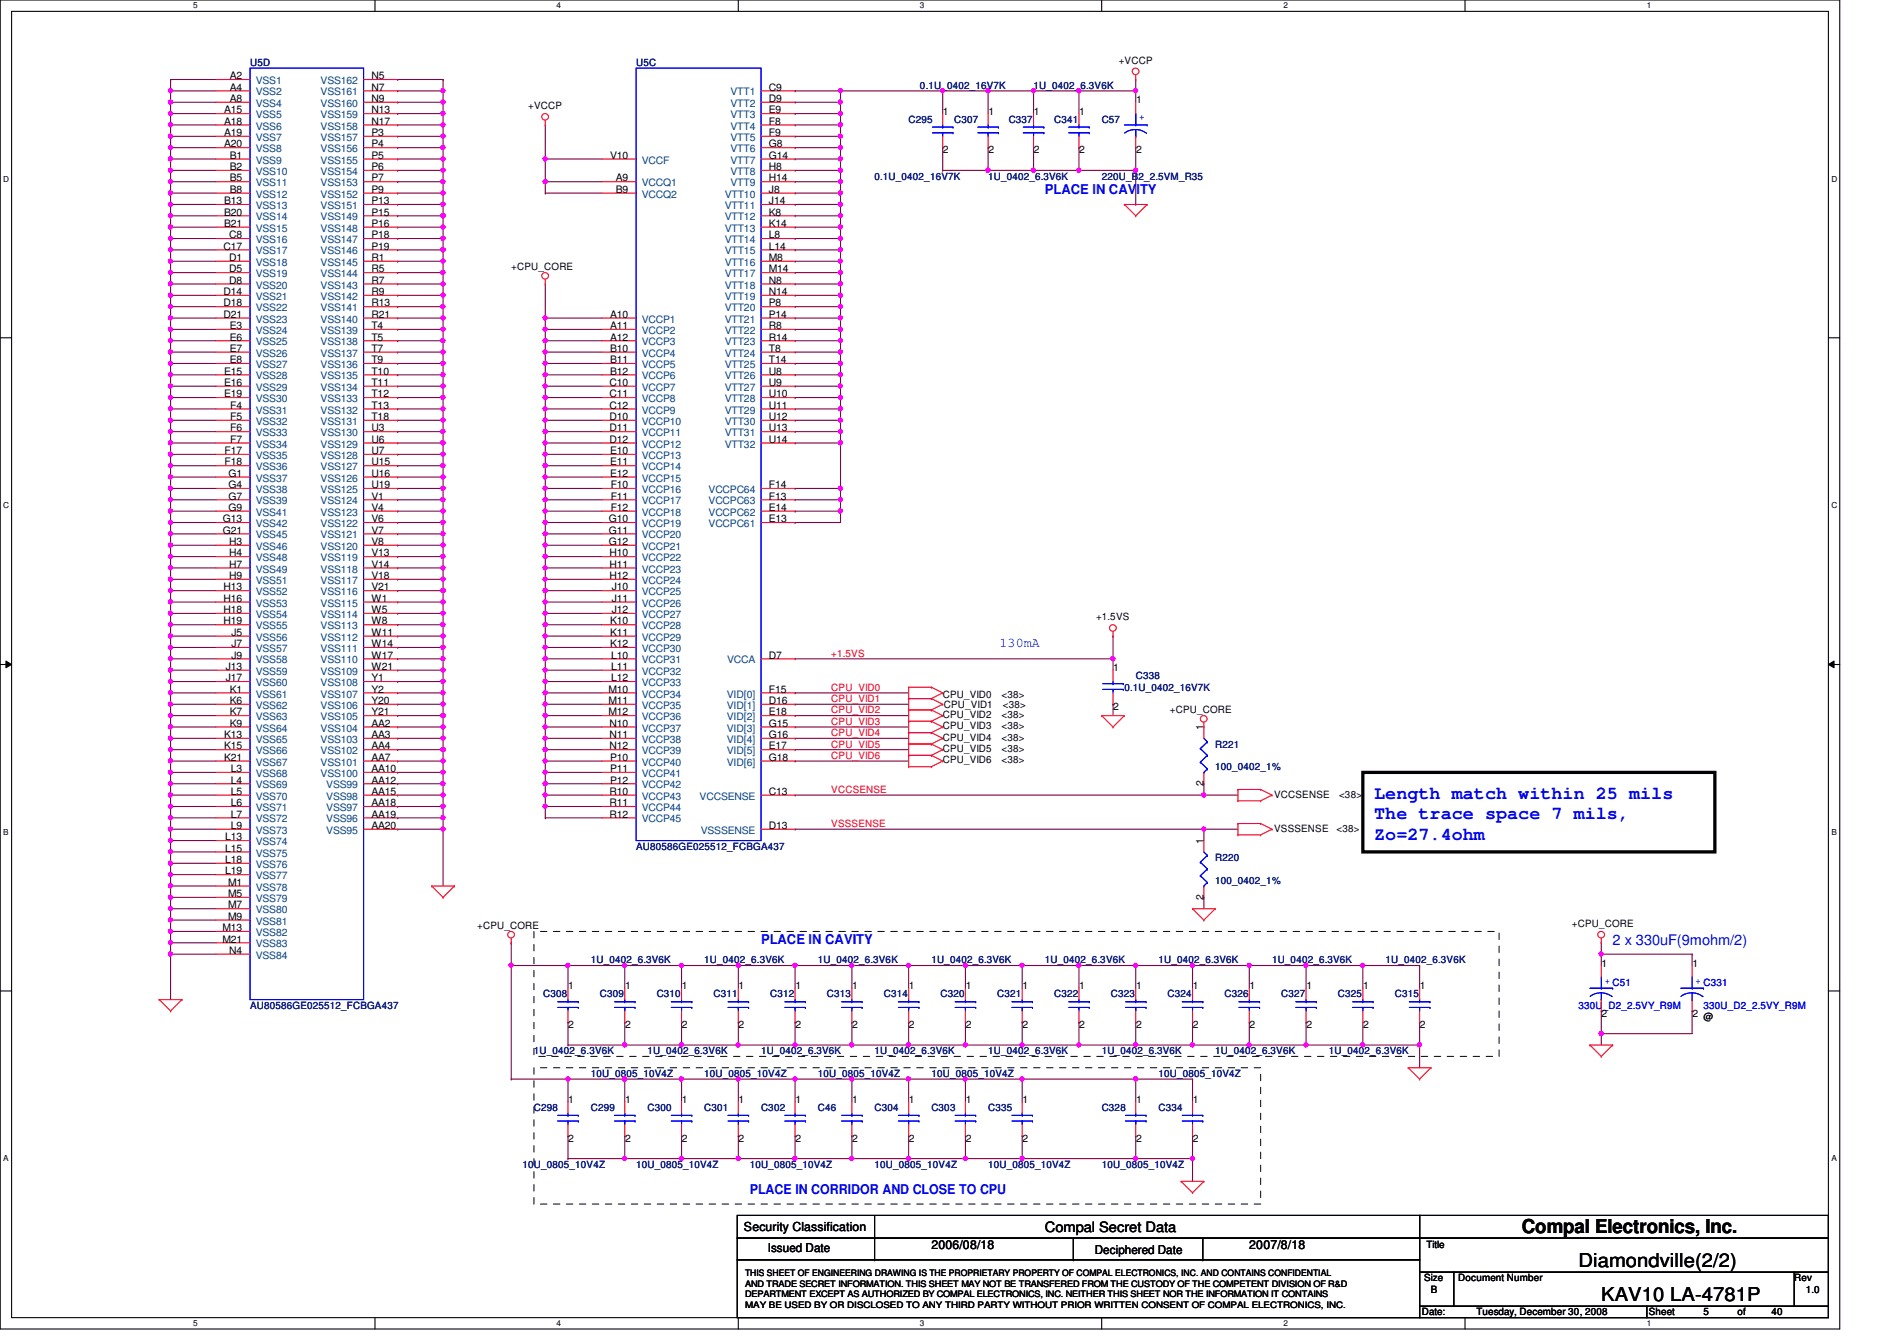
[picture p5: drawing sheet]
<svg xmlns="http://www.w3.org/2000/svg" width="297mm" height="210mm" viewBox="0 0 297 210" stroke-linecap="round" stroke-linejoin="round" font-family="sans-serif">
<defs><g id="words">
<g font-size="3">
<text x="238.3" y="193">Compal Electronics, Inc.</text>
<text x="247.2" y="198.3">Diamondville(2/2)</text>
<text x="250.7" y="203.6">KAV10 LA-4781P</text>
</g>
<g font-size="2.8" fill="#00f">
<text x="215.2" y="125.1">Length match within 25 mils</text>
<text x="215.2" y="128.3">The trace space 7 mils,</text>
<text x="215.2" y="131.5">Zo=27.4ohm</text>
</g>
<text font-size="2.3" fill="#00f" x="252.5" y="147.9">2 x 330uF(9mohm/2)</text>
<text font-size="2.2" x="163.6" y="192.8">Compal Secret Data</text>
<g font-size="2.1" fill="#00f">
<text x="163.6" y="30.4">PLACE IN CAVITY</text>
<text x="156.5" y="101.2">130mA</text>
<text x="119.2" y="147.8">PLACE IN CAVITY</text>
<text x="117.4" y="186.9">PLACE IN CORRIDOR AND CLOSE TO CPU</text>
</g>
<g font-size="1.9">
<text x="116.5" y="192.7">Security Classification</text>
<text x="120.2" y="196">Issued Date</text>
<text x="145.8" y="195.6">2006/08/18</text>
<text x="171.4" y="196.2">Deciphered Date</text>
<text x="195.6" y="195.6">2007/8/18</text>
</g>
<g font-size="1.6" fill="#000080">
<text x="39.2" y="10.3">U5D</text>
<text x="99.6" y="10.3">U5C</text>
<text x="144.1" y="13.9">0.1U_0402_16V7K</text>
<text x="161.8" y="13.9">1U_0402_6.3V6K</text>
<text x="142.3" y="19.2">C295</text>
<text x="149.4" y="19.2">C307</text>
<text x="157.9" y="19.2">C337</text>
<text x="165.1" y="19.2">C341</text>
<text x="172.5" y="19.2">C57</text>
<text x="136.9" y="28.1">0.1U_0402_16V7K</text>
<text x="154.7" y="28.1">1U_0402_6.3V6K</text>
<text x="172.5" y="28.1">220U_B2_2.5VM_R35</text>
<text x="177.8" y="106.3">C338</text>
<text x="176.1" y="108.1">0.1U_0402_16V7K</text>
<text x="190.3" y="117">R221</text>
<text x="190.3" y="120.6">100_0402_1%</text>
<text x="99.6" y="133">AU80586GE025512_FCBGA437</text>
<text x="190.3" y="134.8">R220</text>
<text x="190.3" y="138.3">100_0402_1%</text>
<text x="92.5" y="150.8">1U_0402_6.3V6K</text>
<text x="110.3" y="150.8">1U_0402_6.3V6K</text>
<text x="128.1" y="150.8">1U_0402_6.3V6K</text>
<text x="145.8" y="150.8">1U_0402_6.3V6K</text>
<text x="163.6" y="150.8">1U_0402_6.3V6K</text>
<text x="181.4" y="150.8">1U_0402_6.3V6K</text>
<text x="199.2" y="150.8">1U_0402_6.3V6K</text>
<text x="217" y="150.8">1U_0402_6.3V6K</text>
<text x="39.2" y="157.9">AU80586GE025512_FCBGA437</text>
<text x="85" y="156.1">C308</text>
<text x="93.9" y="156.1">C309</text>
<text x="102.8" y="156.1">C310</text>
<text x="111.7" y="156.1">C311</text>
<text x="120.6" y="156.1">C312</text>
<text x="129.5" y="156.1">C313</text>
<text x="138.4" y="156.1">C314</text>
<text x="147.3" y="156.1">C320</text>
<text x="156.2" y="156.1">C321</text>
<text x="165.1" y="156.1">C322</text>
<text x="173.9" y="156.1">C323</text>
<text x="182.8" y="156.1">C324</text>
<text x="191.7" y="156.1">C326</text>
<text x="200.6" y="156.1">C327</text>
<text x="209.5" y="156.1">C325</text>
<text x="218.4" y="156.1">C315</text>
<text x="83.6" y="165">1U_0402_6.3V6K</text>
<text x="101.4" y="165">1U_0402_6.3V6K</text>
<text x="119.2" y="165">1U_0402_6.3V6K</text>
<text x="136.9" y="165">1U_0402_6.3V6K</text>
<text x="154.7" y="165">1U_0402_6.3V6K</text>
<text x="172.5" y="165">1U_0402_6.3V6K</text>
<text x="190.3" y="165">1U_0402_6.3V6K</text>
<text x="208.1" y="165">1U_0402_6.3V6K</text>
<text x="83.6" y="173.9">C298</text>
<text x="92.5" y="173.9">C299</text>
<text x="92.5" y="168.6">10U_0805_10V4Z</text>
<text x="101.4" y="173.9">C300</text>
<text x="110.3" y="173.9">C301</text>
<text x="110.3" y="168.6">10U_0805_10V4Z</text>
<text x="119.2" y="173.9">C302</text>
<text x="128.1" y="173.9">C46</text>
<text x="128.1" y="168.6">10U_0805_10V4Z</text>
<text x="136.9" y="173.9">C304</text>
<text x="145.8" y="173.9">C303</text>
<text x="145.8" y="168.6">10U_0805_10V4Z</text>
<text x="154.7" y="173.9">C335</text>
<text x="172.5" y="173.9">C328</text>
<text x="181.4" y="173.9">C334</text>
<text x="181.4" y="168.6">10U_0805_10V4Z</text>
<text x="81.8" y="182.8">10U_0805_10V4Z</text>
<text x="99.6" y="182.8">10U_0805_10V4Z</text>
<text x="117.4" y="182.8">10U_0805_10V4Z</text>
<text x="136.9" y="182.8">10U_0805_10V4Z</text>
<text x="154.7" y="182.8">10U_0805_10V4Z</text>
<text x="172.5" y="182.8">10U_0805_10V4Z</text>
</g>
<g font-size="1.6">
<text x="175.2" y="10">+VCCP</text>
<text x="35.1" y="17.7">A15</text>
<text x="36" y="16">A8</text>
<text x="36" y="14.2">A4</text>
<text x="36" y="12.4">A2</text>
<text x="58.2" y="17.7">N13</text>
<text x="58.2" y="16">N9</text>
<text x="58.2" y="14.2">N7</text>
<text x="58.2" y="12.4">N5</text>
<text x="82.7" y="17.1">+VCCP</text>
<text x="120.4" y="17.7">E9</text>
<text x="120.4" y="16">D9</text>
<text x="120.4" y="14.2">C9</text>
<text x="147.7" y="17.9">1</text>
<text x="154.8" y="17.9">1</text>
<text x="161.9" y="17.9">1</text>
<text x="169" y="17.9">1</text>
<text x="177.9" y="16.2">1</text>
<text x="35.1" y="23.1">A20</text>
<text x="35.1" y="21.3">A19</text>
<text x="35.1" y="19.5">A18</text>
<text x="58.2" y="19.5">N17</text>
<text x="58.2" y="21.3">P3</text>
<text x="58.2" y="23.1">P4</text>
<text x="120.4" y="23.1">G8</text>
<text x="120.4" y="21.3">F9</text>
<text x="120.4" y="19.5">F8</text>
<text x="36" y="24.8">B1</text>
<text x="36" y="28.4">B5</text>
<text x="36" y="26.6">B2</text>
<text x="58.2" y="24.8">P5</text>
<text x="58.2" y="26.6">P6</text>
<text x="58.2" y="28.4">P7</text>
<text x="95.5" y="24.8">V10</text>
<text x="96.4" y="28.4">A9</text>
<text x="120.4" y="28.4">H14</text>
<text x="120.4" y="26.6">H8</text>
<text x="120.4" y="24.8">G14</text>
<text x="147.7" y="24">2</text>
<text x="154.8" y="24">2</text>
<text x="161.9" y="24">2</text>
<text x="169" y="24">2</text>
<text x="177.9" y="24">2</text>
<text x="35.1" y="35.5">B21</text>
<text x="35.1" y="33.7">B20</text>
<text x="35.1" y="32">B13</text>
<text x="36" y="30.2">B8</text>
<text x="58.2" y="30.2">P9</text>
<text x="58.2" y="32">P13</text>
<text x="58.2" y="33.7">P15</text>
<text x="58.2" y="35.5">P16</text>
<text x="96.4" y="30.2">B9</text>
<text x="120.4" y="35.5">K14</text>
<text x="120.4" y="33.7">K8</text>
<text x="120.4" y="32">J14</text>
<text x="120.4" y="30.2">J8</text>
<text x="35" y="39.1">C17</text>
<text x="35.9" y="40.9">D1</text>
<text x="35.9" y="37.3">C8</text>
<text x="58.2" y="37.3">P18</text>
<text x="58.2" y="39.1">P19</text>
<text x="58.2" y="40.9">R1</text>
<text x="120.4" y="40.9">M8</text>
<text x="120.4" y="39.1">L14</text>
<text x="120.4" y="37.3">L8</text>
<text x="35" y="48">D18</text>
<text x="35" y="46.2">D14</text>
<text x="35.9" y="44.4">D8</text>
<text x="35.9" y="42.6">D5</text>
<text x="58.2" y="42.6">R5</text>
<text x="58.2" y="44.4">R7</text>
<text x="58.2" y="46.2">R9</text>
<text x="58.2" y="48">R13</text>
<text x="80" y="42.3">+CPU_CORE</text>
<text x="120.4" y="48">P8</text>
<text x="120.4" y="46.2">N14</text>
<text x="120.4" y="44.4">N8</text>
<text x="120.4" y="42.6">M14</text>
<text x="35" y="49.7">D21</text>
<text x="36" y="53.3">E6</text>
<text x="36" y="51.5">E3</text>
<text x="58.2" y="49.7">R21</text>
<text x="58.2" y="51.5">T4</text>
<text x="58.2" y="53.3">T5</text>
<text x="95.5" y="49.7">A10</text>
<text x="95.5" y="51.5">A11</text>
<text x="95.5" y="53.3">A12</text>
<text x="120.4" y="53.3">R14</text>
<text x="120.4" y="51.5">R8</text>
<text x="120.4" y="49.7">P14</text>
<text x="35.1" y="58.6">E15</text>
<text x="36" y="56.9">E8</text>
<text x="36" y="55.1">E7</text>
<text x="58.2" y="55.1">T7</text>
<text x="58.2" y="56.9">T9</text>
<text x="58.2" y="58.6">T10</text>
<text x="95.5" y="55.1">B10</text>
<text x="95.5" y="56.9">B11</text>
<text x="95.5" y="58.6">B12</text>
<text x="120.4" y="58.6">U8</text>
<text x="120.4" y="56.9">T14</text>
<text x="120.4" y="55.1">T8</text>
<text x="35.1" y="62.2">E19</text>
<text x="35.1" y="60.4">E16</text>
<text x="36.1" y="65.7">F5</text>
<text x="36.1" y="64">F4</text>
<text x="58.2" y="60.4">T11</text>
<text x="58.2" y="62.2">T12</text>
<text x="58.2" y="64">T13</text>
<text x="58.2" y="65.7">T18</text>
<text x="95.5" y="60.4">C10</text>
<text x="95.5" y="62.2">C11</text>
<text x="95.5" y="64">C12</text>
<text x="95.5" y="65.7">D10</text>
<text x="120.4" y="65.7">U12</text>
<text x="120.4" y="64">U11</text>
<text x="120.4" y="62.2">U10</text>
<text x="120.4" y="60.4">U9</text>
<text x="35.2" y="71.1">F17</text>
<text x="36.1" y="69.3">F7</text>
<text x="36.1" y="67.5">F6</text>
<text x="58.2" y="67.5">U3</text>
<text x="58.2" y="69.3">U6</text>
<text x="58.2" y="71.1">U7</text>
<text x="95.5" y="67.5">D11</text>
<text x="95.5" y="69.3">D12</text>
<text x="95.5" y="71.1">E10</text>
<text x="120.4" y="69.3">U14</text>
<text x="120.4" y="67.5">U13</text>
<text x="35.2" y="72.9">F18</text>
<text x="35.8" y="76.4">G4</text>
<text x="35.8" y="74.6">G1</text>
<text x="58.2" y="72.9">U15</text>
<text x="58.2" y="74.6">U16</text>
<text x="58.2" y="76.4">U19</text>
<text x="95.5" y="72.9">E11</text>
<text x="95.5" y="74.6">E12</text>
<text x="95.6" y="76.4">F10</text>
<text x="120.4" y="76.4">F14</text>
<text x="34.9" y="83.5">G21</text>
<text x="34.9" y="81.7">G13</text>
<text x="35.8" y="80">G9</text>
<text x="35.8" y="78.2">G7</text>
<text x="58.2" y="78.2">V1</text>
<text x="58.2" y="80">V4</text>
<text x="58.2" y="81.7">V6</text>
<text x="58.2" y="83.5">V7</text>
<text x="95.3" y="83.5">G11</text>
<text x="95.3" y="81.7">G10</text>
<text x="95.6" y="80">F12</text>
<text x="95.6" y="78.2">F11</text>
<text x="120.4" y="78.2">F13</text>
<text x="120.4" y="80">E14</text>
<text x="120.4" y="81.7">E13</text>
<text x="35.9" y="88.9">H7</text>
<text x="35.9" y="87.1">H4</text>
<text x="35.9" y="85.3">H3</text>
<text x="58.2" y="85.3">V8</text>
<text x="58.2" y="87.1">V13</text>
<text x="58.2" y="88.9">V14</text>
<text x="95.3" y="85.3">G12</text>
<text x="95.5" y="88.9">H11</text>
<text x="95.5" y="87.1">H10</text>
<text x="35" y="96">H18</text>
<text x="35" y="94.2">H16</text>
<text x="35" y="92.4">H13</text>
<text x="35.9" y="90.6">H9</text>
<text x="58.2" y="90.6">V18</text>
<text x="58.2" y="92.4">V21</text>
<text x="58.2" y="94.2">W1</text>
<text x="58.2" y="96">W5</text>
<text x="95.5" y="90.6">H12</text>
<text x="95.8" y="96">J12</text>
<text x="95.8" y="94.2">J11</text>
<text x="95.8" y="92.4">J10</text>
<text x="35" y="97.7">H19</text>
<text x="36.2" y="101.3">J7</text>
<text x="36.2" y="99.5">J5</text>
<text x="58.2" y="97.7">W8</text>
<text x="58.2" y="99.5">W11</text>
<text x="58.2" y="101.3">W14</text>
<text x="95.5" y="101.3">K12</text>
<text x="95.5" y="99.5">K11</text>
<text x="95.5" y="97.7">K10</text>
<text x="171.6" y="97.1">+1.5VS</text>
<text x="35.3" y="106.6">J17</text>
<text x="35.3" y="104.9">J13</text>
<text x="36.2" y="103.1">J9</text>
<text x="58.2" y="103.1">W17</text>
<text x="58.2" y="104.9">W21</text>
<text x="58.2" y="106.6">Y1</text>
<text x="95.7" y="106.6">L12</text>
<text x="95.7" y="104.9">L11</text>
<text x="95.7" y="103.1">L10</text>
<text x="120.4" y="103.1">D7</text>
<text x="174.3" y="105.1">1</text>
<text x="36" y="113.7">K9</text>
<text x="36" y="112">K7</text>
<text x="36" y="110.2">K6</text>
<text x="36" y="108.4">K1</text>
<text x="58.2" y="108.4">Y2</text>
<text x="58.2" y="110.2">Y20</text>
<text x="58.2" y="112">Y21</text>
<text x="58.2" y="113.7">AA2</text>
<text x="95.3" y="108.4">M10</text>
<text x="95.3" y="110.2">M11</text>
<text x="95.3" y="112">M12</text>
<text x="95.5" y="113.7">N10</text>
<text x="120.4" y="108.4">F15</text>
<text x="120.4" y="110.2">D16</text>
<text x="120.4" y="112">E18</text>
<text x="120.4" y="113.7">G15</text>
<text x="147.6" y="109.2">CPU_VID0</text>
<text x="147.6" y="112.4">CPU_VID2</text>
<text x="147.8" y="110.8">CPU_VID1</text>
<text x="156.8" y="109.2">&lt;38&gt;</text>
<text x="156.8" y="112.4">&lt;38&gt;</text>
<text x="157.1" y="110.8">&lt;38&gt;</text>
<text x="174.3" y="111.1">2</text>
<text x="183.2" y="111.7">+CPU_CORE</text>
<text x="35.1" y="119.1">K21</text>
<text x="35.1" y="117.3">K15</text>
<text x="35.1" y="115.5">K13</text>
<text x="58.2" y="115.5">AA3</text>
<text x="58.2" y="117.3">AA4</text>
<text x="58.2" y="119.1">AA7</text>
<text x="95.5" y="115.5">N11</text>
<text x="95.5" y="117.3">N12</text>
<text x="95.5" y="119.1">P10</text>
<text x="120.4" y="115.5">G16</text>
<text x="120.4" y="117.3">E17</text>
<text x="120.4" y="119.1">G18</text>
<text x="147.6" y="114.2">CPU_VID3</text>
<text x="147.6" y="116">CPU_VID4</text>
<text x="147.6" y="117.7">CPU_VID5</text>
<text x="147.6" y="119.5">CPU_VID6</text>
<text x="156.8" y="114.2">&lt;38&gt;</text>
<text x="156.8" y="116">&lt;38&gt;</text>
<text x="156.8" y="117.7">&lt;38&gt;</text>
<text x="156.8" y="119.5">&lt;38&gt;</text>
<text x="188.5" y="114.3" transform="rotate(-90 188.5 114.3)">1</text>
<text x="36.1" y="124.4">L5</text>
<text x="36.1" y="122.6">L4</text>
<text x="36.1" y="120.9">L3</text>
<text x="58.2" y="122.6">AA12</text>
<text x="58.2" y="124.4">AA15</text>
<text x="58.2" y="120.9">AA10</text>
<text x="95.5" y="124.4">R10</text>
<text x="95.5" y="120.9">P11</text>
<text x="95.5" y="122.6">P12</text>
<text x="120.4" y="124.4">C13</text>
<text x="188.5" y="123" transform="rotate(-90 188.5 123)">2</text>
<text x="199.5" y="124.8">VCCSENSE</text>
<text x="209.7" y="124.8">&lt;38&gt;</text>
<text x="35.3" y="131.5">L13</text>
<text x="36.1" y="129.8">L9</text>
<text x="36.1" y="128">L7</text>
<text x="36.1" y="126.2">L6</text>
<text x="58.2" y="126.2">AA18</text>
<text x="58.2" y="128">AA19</text>
<text x="58.2" y="129.8">AA20</text>
<text x="95.5" y="126.2">R11</text>
<text x="95.5" y="128">R12</text>
<text x="120.4" y="129.8">D13</text>
<text x="199.5" y="130.2">VSSSENSE</text>
<text x="209.3" y="130.2">&lt;38&gt;</text>
<text x="35.3" y="136.9">L19</text>
<text x="35.3" y="135.1">L18</text>
<text x="35.3" y="133.3">L15</text>
<text x="188.5" y="132.1" transform="rotate(-90 188.5 132.1)">1</text>
<text x="35.7" y="144">M9</text>
<text x="35.7" y="142.2">M7</text>
<text x="35.7" y="140.4">M5</text>
<text x="35.7" y="138.6">M1</text>
<text x="188.5" y="140.8" transform="rotate(-90 188.5 140.8)">2</text>
<text x="34.8" y="147.5">M21</text>
<text x="34.8" y="145.8">M13</text>
<text x="35.9" y="149.3">N4</text>
<text x="74.7" y="145.5">+CPU_CORE</text>
<text x="246.1" y="145.1">+CPU_CORE</text>
<text x="89" y="154.9">1</text>
<text x="97.9" y="154.9">1</text>
<text x="106.8" y="154.9">1</text>
<text x="115.7" y="154.9">1</text>
<text x="124.5" y="154.9">1</text>
<text x="133.4" y="154.9">1</text>
<text x="142.3" y="154.9">1</text>
<text x="151.2" y="154.9">1</text>
<text x="160.1" y="154.9">1</text>
<text x="169" y="154.9">1</text>
<text x="177.9" y="154.9">1</text>
<text x="186.8" y="154.9">1</text>
<text x="195.7" y="154.9">1</text>
<text x="204.6" y="154.9">1</text>
<text x="213.4" y="154.9">1</text>
<text x="222.3" y="154.9">1</text>
<text x="250.8" y="151.3">1</text>
<text x="265" y="151.3">1</text>
<text x="89" y="160.9">2</text>
<text x="97.9" y="160.9">2</text>
<text x="106.8" y="160.9">2</text>
<text x="115.7" y="160.9">2</text>
<text x="124.5" y="160.9">2</text>
<text x="133.4" y="160.9">2</text>
<text x="142.3" y="160.9">2</text>
<text x="151.2" y="160.9">2</text>
<text x="160.1" y="160.9">2</text>
<text x="169" y="160.9">2</text>
<text x="177.9" y="160.9">2</text>
<text x="186.8" y="160.9">2</text>
<text x="195.7" y="160.9">2</text>
<text x="204.6" y="160.9">2</text>
<text x="213.4" y="160.9">2</text>
<text x="222.3" y="160.9">2</text>
<text x="250.8" y="159.1">2</text>
<text x="265" y="159.1">2</text>
<text x="266.7" y="159.7">@</text>
<text x="89" y="172.6">1</text>
<text x="97.9" y="172.6">1</text>
<text x="106.8" y="172.6">1</text>
<text x="115.7" y="172.6">1</text>
<text x="124.5" y="172.6">1</text>
<text x="133.4" y="172.6">1</text>
<text x="142.3" y="172.6">1</text>
<text x="151.2" y="172.6">1</text>
<text x="160.1" y="172.6">1</text>
<text x="177.9" y="172.6">1</text>
<text x="186.8" y="172.6">1</text>
<text x="89" y="178.7">2</text>
<text x="97.9" y="178.7">2</text>
<text x="106.8" y="178.7">2</text>
<text x="115.7" y="178.7">2</text>
<text x="124.5" y="178.7">2</text>
<text x="133.4" y="178.7">2</text>
<text x="142.3" y="178.7">2</text>
<text x="151.2" y="178.7">2</text>
<text x="160.1" y="178.7">2</text>
<text x="177.9" y="178.7">2</text>
<text x="186.8" y="178.7">2</text>
<text x="223.3" y="195.4">Title</text>
<text x="223" y="200.6">Size</text>
<text x="224.1" y="202.4">B</text>
<text x="228.3" y="200.6">Document Number</text>
<text x="281" y="200.6">Rev</text>
<text x="282.7" y="202.4">1.0</text>
<text x="222.6" y="205.9">Date:</text>
<text x="231.2" y="205.9">Tuesday, December 30, 2008</text>
<text x="258.2" y="205.9">Sheet</text>
<text x="266.7" y="205.9">5</text>
<text x="272.1" y="205.9">of</text>
<text x="277.4" y="205.9">40</text>
</g>
<g font-size="1.6" fill="#004080">
<text x="40" y="16.7">VSS4</text>
<text x="40" y="14.9">VSS2</text>
<text x="40" y="13.2">VSS1</text>
<text x="50.2" y="16.7">VSS160</text>
<text x="50.2" y="14.9">VSS161</text>
<text x="50.2" y="13.2">VSS162</text>
<text x="114.4" y="16.7">VTT2</text>
<text x="114.4" y="14.9">VTT1</text>
<text x="40" y="23.8">VSS8</text>
<text x="40" y="22.1">VSS7</text>
<text x="40" y="20.3">VSS6</text>
<text x="40" y="18.5">VSS5</text>
<text x="50.2" y="20.3">VSS158</text>
<text x="50.2" y="22.1">VSS157</text>
<text x="50.2" y="23.8">VSS156</text>
<text x="50.2" y="18.5">VSS159</text>
<text x="114.4" y="23.8">VTT6</text>
<text x="114.4" y="22.1">VTT5</text>
<text x="114.4" y="20.3">VTT4</text>
<text x="114.4" y="18.5">VTT3</text>
<text x="40" y="25.6">VSS9</text>
<text x="40" y="29.2">VSS11</text>
<text x="40" y="27.4">VSS10</text>
<text x="50.2" y="25.6">VSS155</text>
<text x="50.2" y="27.4">VSS154</text>
<text x="50.2" y="29.2">VSS153</text>
<text x="100.5" y="29.2">VCCQ1</text>
<text x="100.5" y="25.6">VCCF</text>
<text x="114.4" y="29.2">VTT9</text>
<text x="114.4" y="27.4">VTT8</text>
<text x="114.4" y="25.6">VTT7</text>
<text x="40" y="34.5">VSS14</text>
<text x="40" y="32.7">VSS13</text>
<text x="40" y="30.9">VSS12</text>
<text x="50.2" y="30.9">VSS152</text>
<text x="50.2" y="32.7">VSS151</text>
<text x="50.2" y="34.5">VSS149</text>
<text x="100.5" y="30.9">VCCQ2</text>
<text x="113.5" y="34.5">VTT12</text>
<text x="113.5" y="32.7">VTT11</text>
<text x="113.5" y="30.9">VTT10</text>
<text x="40" y="41.6">VSS18</text>
<text x="40" y="39.8">VSS17</text>
<text x="40" y="38.1">VSS16</text>
<text x="40" y="36.3">VSS15</text>
<text x="50.2" y="36.3">VSS148</text>
<text x="50.2" y="38.1">VSS147</text>
<text x="50.2" y="39.8">VSS146</text>
<text x="50.2" y="41.6">VSS145</text>
<text x="113.5" y="41.6">VTT16</text>
<text x="113.5" y="39.8">VTT15</text>
<text x="113.5" y="38.1">VTT14</text>
<text x="113.5" y="36.3">VTT13</text>
<text x="40" y="46.9">VSS21</text>
<text x="40" y="45.2">VSS20</text>
<text x="40" y="43.4">VSS19</text>
<text x="50.2" y="43.4">VSS144</text>
<text x="50.2" y="45.2">VSS143</text>
<text x="50.2" y="46.9">VSS142</text>
<text x="113.5" y="46.9">VTT19</text>
<text x="113.5" y="45.2">VTT18</text>
<text x="113.5" y="43.4">VTT17</text>
<text x="40" y="52.3">VSS24</text>
<text x="40" y="50.5">VSS23</text>
<text x="40" y="48.7">VSS22</text>
<text x="50.2" y="48.7">VSS141</text>
<text x="50.2" y="50.5">VSS140</text>
<text x="50.2" y="52.3">VSS139</text>
<text x="100.5" y="50.5">VCCP1</text>
<text x="100.5" y="52.3">VCCP2</text>
<text x="113.5" y="52.3">VTT22</text>
<text x="113.5" y="50.5">VTT21</text>
<text x="113.5" y="48.7">VTT20</text>
<text x="40" y="59.4">VSS28</text>
<text x="40" y="57.6">VSS27</text>
<text x="40" y="55.8">VSS26</text>
<text x="40" y="54.1">VSS25</text>
<text x="50.2" y="54.1">VSS138</text>
<text x="50.2" y="55.8">VSS137</text>
<text x="50.2" y="57.6">VSS136</text>
<text x="50.2" y="59.4">VSS135</text>
<text x="100.5" y="54.1">VCCP3</text>
<text x="100.5" y="55.8">VCCP4</text>
<text x="100.5" y="57.6">VCCP5</text>
<text x="100.5" y="59.4">VCCP6</text>
<text x="113.5" y="59.4">VTT26</text>
<text x="113.5" y="57.6">VTT25</text>
<text x="113.5" y="55.8">VTT24</text>
<text x="113.5" y="54.1">VTT23</text>
<text x="40" y="64.7">VSS31</text>
<text x="40" y="62.9">VSS30</text>
<text x="40" y="61.2">VSS29</text>
<text x="50.2" y="61.2">VSS134</text>
<text x="50.2" y="62.9">VSS133</text>
<text x="50.2" y="64.7">VSS132</text>
<text x="100.5" y="61.2">VCCP7</text>
<text x="100.5" y="62.9">VCCP8</text>
<text x="100.5" y="64.7">VCCP9</text>
<text x="113.5" y="64.7">VTT29</text>
<text x="113.5" y="62.9">VTT28</text>
<text x="113.5" y="61.2">VTT27</text>
<text x="40" y="71.8">VSS35</text>
<text x="40" y="70.1">VSS34</text>
<text x="40" y="68.3">VSS33</text>
<text x="40" y="66.5">VSS32</text>
<text x="50.2" y="66.5">VSS131</text>
<text x="50.2" y="68.3">VSS130</text>
<text x="50.2" y="70.1">VSS129</text>
<text x="50.2" y="71.8">VSS128</text>
<text x="100.5" y="66.5">VCCP10</text>
<text x="100.5" y="68.3">VCCP11</text>
<text x="100.5" y="70.1">VCCP12</text>
<text x="100.5" y="71.8">VCCP13</text>
<text x="113.5" y="70.1">VTT32</text>
<text x="113.5" y="68.3">VTT31</text>
<text x="113.5" y="66.5">VTT30</text>
<text x="40" y="77.2">VSS38</text>
<text x="40" y="75.4">VSS37</text>
<text x="40" y="73.6">VSS36</text>
<text x="50.2" y="73.6">VSS127</text>
<text x="50.2" y="75.4">VSS126</text>
<text x="50.2" y="77.2">VSS125</text>
<text x="100.5" y="73.6">VCCP14</text>
<text x="100.5" y="75.4">VCCP15</text>
<text x="100.5" y="77.2">VCCP16</text>
<text x="111" y="77.2">VCCPC64</text>
<text x="40" y="82.5">VSS42</text>
<text x="40" y="80.7">VSS41</text>
<text x="40" y="79">VSS39</text>
<text x="50.2" y="79">VSS124</text>
<text x="50.2" y="80.7">VSS123</text>
<text x="50.2" y="82.5">VSS122</text>
<text x="100.5" y="82.5">VCCP19</text>
<text x="100.5" y="80.7">VCCP18</text>
<text x="100.5" y="79">VCCP17</text>
<text x="111" y="79">VCCPC63</text>
<text x="111" y="80.7">VCCPC62</text>
<text x="111" y="82.5">VCCPC61</text>
<text x="40" y="89.6">VSS49</text>
<text x="40" y="87.8">VSS48</text>
<text x="40" y="86.1">VSS46</text>
<text x="40" y="84.3">VSS45</text>
<text x="50.2" y="84.3">VSS121</text>
<text x="50.2" y="86.1">VSS120</text>
<text x="50.2" y="87.8">VSS119</text>
<text x="50.2" y="89.6">VSS118</text>
<text x="100.5" y="89.6">VCCP23</text>
<text x="100.5" y="87.8">VCCP22</text>
<text x="100.5" y="86.1">VCCP21</text>
<text x="100.5" y="84.3">VCCP20</text>
<text x="40" y="95">VSS53</text>
<text x="40" y="93.2">VSS52</text>
<text x="40" y="91.4">VSS51</text>
<text x="50.2" y="91.4">VSS117</text>
<text x="50.2" y="93.2">VSS116</text>
<text x="50.2" y="95">VSS115</text>
<text x="100.5" y="95">VCCP26</text>
<text x="100.5" y="93.2">VCCP25</text>
<text x="100.5" y="91.4">VCCP24</text>
<text x="40" y="100.3">VSS56</text>
<text x="40" y="98.5">VSS55</text>
<text x="40" y="96.7">VSS54</text>
<text x="50.2" y="96.7">VSS114</text>
<text x="50.2" y="98.5">VSS113</text>
<text x="50.2" y="100.3">VSS112</text>
<text x="100.5" y="100.3">VCCP29</text>
<text x="100.5" y="98.5">VCCP28</text>
<text x="100.5" y="96.7">VCCP27</text>
<text x="40" y="107.4">VSS60</text>
<text x="40" y="105.6">VSS59</text>
<text x="40" y="103.8">VSS58</text>
<text x="40" y="102.1">VSS57</text>
<text x="50.2" y="102.1">VSS111</text>
<text x="50.2" y="103.8">VSS110</text>
<text x="50.2" y="105.6">VSS109</text>
<text x="50.2" y="107.4">VSS108</text>
<text x="100.5" y="107.4">VCCP33</text>
<text x="100.5" y="105.6">VCCP32</text>
<text x="100.5" y="103.8">VCCP31</text>
<text x="100.5" y="102.1">VCCP30</text>
<text x="113.9" y="103.8">VCCA</text>
<text x="40" y="112.7">VSS63</text>
<text x="40" y="111">VSS62</text>
<text x="40" y="109.2">VSS61</text>
<text x="50.2" y="109.2">VSS107</text>
<text x="50.2" y="111">VSS106</text>
<text x="50.2" y="112.7">VSS105</text>
<text x="100.5" y="109.2">VCCP34</text>
<text x="100.5" y="111">VCCP35</text>
<text x="100.5" y="112.7">VCCP36</text>
<text x="113.8" y="109.2">VID[0]</text>
<text x="113.8" y="111">VID[1]</text>
<text x="113.8" y="112.7">VID[2]</text>
<text x="40" y="119.8">VSS67</text>
<text x="40" y="118.1">VSS66</text>
<text x="40" y="116.3">VSS65</text>
<text x="40" y="114.5">VSS64</text>
<text x="50.2" y="114.5">VSS104</text>
<text x="50.2" y="116.3">VSS103</text>
<text x="50.2" y="118.1">VSS102</text>
<text x="50.2" y="119.8">VSS101</text>
<text x="100.5" y="114.5">VCCP37</text>
<text x="100.5" y="116.3">VCCP38</text>
<text x="100.5" y="118.1">VCCP39</text>
<text x="100.5" y="119.8">VCCP40</text>
<text x="113.8" y="114.5">VID[3]</text>
<text x="113.8" y="116.3">VID[4]</text>
<text x="113.8" y="118.1">VID[5]</text>
<text x="113.8" y="119.8">VID[6]</text>
<text x="40" y="125.2">VSS70</text>
<text x="40" y="123.4">VSS69</text>
<text x="40" y="121.6">VSS68</text>
<text x="50.2" y="121.6">VSS100</text>
<text x="51.1" y="123.4">VSS99</text>
<text x="51.1" y="125.2">VSS98</text>
<text x="100.5" y="121.6">VCCP41</text>
<text x="100.5" y="123.4">VCCP42</text>
<text x="100.5" y="125.2">VCCP43</text>
<text x="109.6" y="125.2">VCCSENSE</text>
<text x="40" y="130.5">VSS73</text>
<text x="40" y="128.7">VSS72</text>
<text x="40" y="127">VSS71</text>
<text x="51.1" y="127">VSS97</text>
<text x="51.1" y="128.7">VSS96</text>
<text x="51.1" y="130.5">VSS95</text>
<text x="100.5" y="127">VCCP44</text>
<text x="100.5" y="128.7">VCCP45</text>
<text x="109.7" y="130.5">VSSSENSE</text>
<text x="40" y="137.6">VSS77</text>
<text x="40" y="135.8">VSS76</text>
<text x="40" y="134.1">VSS75</text>
<text x="40" y="132.3">VSS74</text>
<text x="40" y="143">VSS80</text>
<text x="40" y="141.2">VSS79</text>
<text x="40" y="139.4">VSS78</text>
<text x="40" y="148.3">VSS83</text>
<text x="40" y="146.5">VSS82</text>
<text x="40" y="144.7">VSS81</text>
<text x="40" y="150.1">VSS84</text>
</g>
<g font-size="1.6" fill="#00f">
<text x="178.4" y="18.8">+</text>
<text x="251.3" y="154">+ C51</text>
<text x="265.5" y="154">+ C331</text>
<text x="247.2" y="157.9">330U_D2_2.5VY_R9M</text>
<text x="266.7" y="157.9">330U_D2_2.5VY_R9M</text>
</g>
<g font-size="1.6" fill="#f00">
<text x="130.2" y="102.8">+1.5VS</text>
<text x="130.2" y="109.9">CPU_VID1</text>
<text x="130.2" y="108.1">CPU_VID0</text>
<text x="130.2" y="113.5">CPU_VID3</text>
<text x="130.2" y="111.7">CPU_VID2</text>
<text x="130.2" y="115.2">CPU_VID4</text>
<text x="130.2" y="117">CPU_VID5</text>
<text x="130.2" y="118.8">CPU_VID6</text>
<text x="130.2" y="124.1">VCCSENSE</text>
<text x="130.2" y="129.5">VSSSENSE</text>
</g>
<g font-size="1.4">
<text x="116.7" y="199.7">THIS SHEET OF ENGINEERING DRAWING IS THE PROPRIETARY PROPERTY OF COMPAL ELECTRONICS, INC. AND CONTAINS CONFIDENTIAL</text>
<text x="116.7" y="201.4">AND TRADE SECRET INFORMATION. THIS SHEET MAY NOT BE TRANSFERED FROM THE CUSTODY OF THE COMPETENT DIVISION OF R&amp;D</text>
<text x="116.7" y="203">DEPARTMENT EXCEPT AS AUTHORIZED BY COMPAL ELECTRONICS, INC. NEITHER THIS SHEET NOR THE INFORMATION IT CONTAINS</text>
<text x="116.7" y="204.7">MAY BE USED BY OR DISCLOSED TO ANY THIRD PARTY WITHOUT PRIOR WRITTEN CONSENT OF COMPAL ELECTRONICS, INC.</text>
</g>
<g font-size="1.3">
<text x="30.3" y="1.3">5</text>
<text x="87.2" y="1.3">4</text>
<text x="144.1" y="1.3">3</text>
<text x="201" y="1.3">2</text>
<text x="257.8" y="1.3">1</text>
<text x=".5" y="28.4">D</text>
<text x="286.8" y="28.4">D</text>
<text x=".5" y="79.5">C</text>
<text x="286.8" y="79.5">C</text>
<text x=".5" y="130.7">B</text>
<text x="286.8" y="130.7">B</text>
<text x=".5" y="181.8">A</text>
<text x="286.8" y="181.8">A</text>
<text x="30.3" y="207.6">5</text>
<text x="87.2" y="207.6">4</text>
<text x="144.1" y="207.6">3</text>
<text x="201" y="207.6">2</text>
<text x="257.8" y="207.6">1</text>
</g>
</g></defs>
<path d="M0 0h288.1v208h-288.1zM1.8 1.8h284.5v204.4h-284.5z" fill="none" stroke="#000" stroke-width=".17"/>
<g fill="#fff">
<path d="M30.3 .2h.6v1.4h-.6z"/>
<path d="M30.3 206.4h.6v1.4h-.6z"/>
</g>
<path d="M58.7 0v1.8M58.7 206.2v1.8" fill="none" stroke="#000" stroke-width=".17"/>
<g fill="#fff">
<path d="M87.2 .2h.6v1.4h-.6z"/>
<path d="M87.2 206.4h.6v1.4h-.6z"/>
</g>
<path d="M115.6 0v1.8M115.6 206.2v1.8" fill="none" stroke="#000" stroke-width=".17"/>
<g fill="#fff">
<path d="M144.1 .2h.6v1.4h-.6z"/>
<path d="M144.1 206.4h.6v1.4h-.6z"/>
</g>
<path d="M172.5 0v1.8M172.5 206.2v1.8" fill="none" stroke="#000" stroke-width=".17"/>
<g fill="#fff">
<path d="M201 .2h.6v1.4h-.6z"/>
<path d="M201 206.4h.6v1.4h-.6z"/>
</g>
<path d="M229.4 0v1.8M229.4 206.2v1.8" fill="none" stroke="#000" stroke-width=".17"/>
<g fill="#fff">
<path d="M257.8 .2h.7v1.4h-.7z"/>
<path d="M257.8 206.4h.7v1.4h-.7z"/>
<path d="M.5 27.3h.9v1.4h-.9z"/>
<path d="M286.8 27.3h.9v1.4h-.9z"/>
<path d="M.5 78.4h.9v1.4h-.9z"/>
<path d="M286.8 78.4h.9v1.4h-.9z"/>
</g>
<path d="M0 52.9h1.8M286.3 52.9h1.8" fill="none" stroke="#000" stroke-width=".17"/>
<g fill="#fff">
<path d="M.5 129.5h.8v1.4h-.8z"/>
<path d="M286.8 129.5h.8v1.4h-.8z"/>
</g>
<path d="M0 104h1.8M286.3 104h1.8" fill="none" stroke="#000" stroke-width=".17"/>
<path d="M.9 103.5l.9 .5-.9 .5zM286.3 104l.9-.5v1z" fill="#000"/>
<path d="M.9 103.5l.9 .5-.9 .5zM286.3 104l.9-.5v1z" fill="none" stroke="#000" stroke-width=".16"/>
<g fill="#fff">
<path d="M.5 180.6h.8v1.4h-.8z"/>
<path d="M286.8 180.6h.8v1.4h-.8z"/>
</g>
<path d="M0 155.1h1.8M286.3 155.1h1.8" fill="none" stroke="#000" stroke-width=".17"/>
<g fill="none" stroke="#800040" stroke-width=".17">
<path d="M124.5 110.2h.1M124.5 108.5h.1M124.5 113.8h.1M124.5 115.6h.1M124.5 112h.1M124.5 117.3h.1M124.5 119.1h.1M124.5 110.2h17.8M124.5 108.5h17.8M124.5 113.8h17.8M124.5 115.6h17.8M124.5 112h17.8"/>
<path d="M124.5 117.3h17.8M124.5 119.1h17.8M188.5 129.8h.1M188.5 129.8h5.3"/>
</g>
<circle cx="188.5" cy="129.8" r=".32" fill="#f0f"/>
<circle cx="188.5" cy="129.8" r=".32" fill="none" stroke="#f0f" stroke-width=".17"/>
<g fill="none" stroke="#800040" stroke-width=".17">
<path d="M62.3 12.4h.1M62.3 17.8h.1M62.3 19.6h.1M62.3 14.2h.1M62.3 16h.1M62.3 12.4h7.1M62.3 17.8h7.1M62.3 19.6h7.1M62.3 14.2h7.1M62.3 16h7.1M62.3 32h.1M62.3 26.7h.1"/>
<path d="M62.3 28.4h.1M62.3 24.9h.1M62.3 37.3h.1M62.3 39.1h.1M62.3 35.6h.1M62.3 21.3h.1M62.3 23.1h.1M62.3 33.8h.1M62.3 30.2h.1M62.3 32h7.1M62.3 26.7h7.1M62.3 28.4h7.1"/>
<path d="M62.3 24.9h7.1M62.3 37.3h7.1M62.3 39.1h7.1M62.3 35.6h7.1M62.3 21.3h7.1M62.3 23.1h7.1M62.3 33.8h7.1M62.3 30.2h7.1M62.3 42.7h.1M62.3 46.2h.1M62.3 48h.1M62.3 44.4h.1"/>
<path d="M62.3 40.9h.1M62.3 42.7h7.1M62.3 46.2h7.1M62.3 48h7.1M62.3 44.4h7.1M62.3 40.9h7.1"/>
</g>
<circle cx="69.4" cy="30.2" r=".32" fill="#f0f"/>
<circle cx="69.4" cy="30.2" r=".32" fill="none" stroke="#f0f" stroke-width=".17"/>
<g fill="none" stroke="#800040" stroke-width=".17">
<path d="M62.3 53.3h.1M62.3 51.6h.1M62.3 49.8h.1M62.3 56.9h.1M62.3 55.1h.1M62.3 58.7h.1M62.3 53.3h7.1M62.3 51.6h7.1M62.3 49.8h7.1M62.3 56.9h7.1M62.3 55.1h7.1M62.3 58.7h7.1"/>
<path d="M62.3 74.7h.1M62.3 65.8h.1M62.3 64h.1M62.3 76.5h.1M62.3 62.2h.1M62.3 67.6h.1M62.3 60.5h.1M62.3 69.3h.1M62.3 78.2h.1M62.3 72.9h.1M62.3 71.1h.1M62.3 74.7h7.1"/>
<path d="M62.3 65.8h7.1M62.3 64h7.1M62.3 76.5h7.1M62.3 62.2h7.1M62.3 67.6h7.1M62.3 60.5h7.1M62.3 69.3h7.1M62.3 78.2h7.1M62.3 72.9h7.1M62.3 71.1h7.1M62.3 99.6h.1M62.3 85.3h.1"/>
<path d="M62.3 81.8h.1M62.3 92.5h.1M62.3 83.6h.1M62.3 90.7h.1M62.3 88.9h.1M62.3 99.6h7.1M62.3 85.3h7.1M62.3 81.8h7.1M62.3 92.5h7.1M62.3 83.6h7.1M62.3 90.7h7.1M62.3 88.9h7.1"/>
<path d="M62.3 106.7h.1M62.3 108.5h.1M62.3 106.7h7.1M62.3 108.5h7.1"/>
</g>
<circle cx="69.4" cy="108.4" r=".32" fill="#f0f"/>
<circle cx="69.4" cy="108.4" r=".32" fill="none" stroke="#f0f" stroke-width=".17"/>
<g fill="none" stroke="#800040" stroke-width=".17">
<path d="M69.4 64h.1M69.4 64v1.8M62.3 97.8h.1M62.3 80h.1M62.3 96h.1M62.3 94.2h.1M62.3 87.1h.1M62.3 97.8h7.1M62.3 80h7.1M62.3 96h7.1M62.3 94.2h7.1M62.3 87.1h7.1"/>
<path d="M62.3 104.9h.1M62.3 103.1h.1M62.3 101.3h.1M62.3 110.2h.1M62.3 119.1h.1M62.3 115.6h.1M62.3 113.8h.1M62.3 112h.1M62.3 117.3h.1M62.3 104.9h7.1M62.3 103.1h7.1M62.3 101.3h7.1"/>
<path d="M62.3 110.2h7.1M62.3 119.1h7.1M62.3 115.6h7.1M62.3 113.8h7.1M62.3 112h7.1M62.3 117.3h7.1M62.3 124.5h.1M62.3 129.8h.1M62.3 126.2h.1M62.3 122.7h.1M62.3 120.9h.1M62.3 128h.1"/>
<path d="M62.3 124.5h7.1M62.3 129.8h7.1M62.3 126.2h7.1M62.3 122.7h7.1M62.3 120.9h7.1M62.3 128h7.1"/>
</g>
<circle cx="69.4" cy="64" r=".32" fill="#f0f"/>
<circle cx="69.4" cy="64" r=".32" fill="none" stroke="#f0f" stroke-width=".17"/>
<path d="M69.4 124.5h.1M69.4 124.5v1.7" fill="none" stroke="#800040" stroke-width=".17"/>
<circle cx="69.4" cy="124.4" r=".32" fill="#f0f"/>
<circle cx="69.4" cy="124.4" r=".32" fill="none" stroke="#f0f" stroke-width=".17"/>
<path d="M69.4 104.9h.1M69.4 104.9v1.8" fill="none" stroke="#800040" stroke-width=".17"/>
<circle cx="69.4" cy="104.9" r=".32" fill="#f0f"/>
<circle cx="69.4" cy="104.9" r=".32" fill="none" stroke="#f0f" stroke-width=".17"/>
<path d="M69.4 81.8h.1M69.4 81.8v1.8" fill="none" stroke="#800040" stroke-width=".17"/>
<circle cx="69.4" cy="81.8" r=".32" fill="#f0f"/>
<circle cx="69.4" cy="81.8" r=".32" fill="none" stroke="#f0f" stroke-width=".17"/>
<path d="M69.4 24.9h.1M69.4 24.9v1.8" fill="none" stroke="#800040" stroke-width=".17"/>
<circle cx="69.4" cy="24.9" r=".32" fill="#f0f"/>
<circle cx="69.4" cy="24.9" r=".32" fill="none" stroke="#f0f" stroke-width=".17"/>
<path d="M69.4 74.7h.1M69.4 74.7v1.8" fill="none" stroke="#800040" stroke-width=".17"/>
<circle cx="69.4" cy="74.6" r=".32" fill="#f0f"/>
<circle cx="69.4" cy="74.6" r=".32" fill="none" stroke="#f0f" stroke-width=".17"/>
<path d="M69.4 112h.1M69.4 112v1.8" fill="none" stroke="#800040" stroke-width=".17"/>
<circle cx="69.4" cy="112" r=".32" fill="#f0f"/>
<circle cx="69.4" cy="112" r=".32" fill="none" stroke="#f0f" stroke-width=".17"/>
<path d="M69.4 87.1h.1M69.4 87.1v1.8" fill="none" stroke="#800040" stroke-width=".17"/>
<circle cx="69.4" cy="87.1" r=".32" fill="#f0f"/>
<circle cx="69.4" cy="87.1" r=".32" fill="none" stroke="#f0f" stroke-width=".17"/>
<path d="M69.4 12.4h.1M69.4 12.4v1.8M69.4 32h.1M69.4 32v1.8" fill="none" stroke="#800040" stroke-width=".17"/>
<circle cx="69.4" cy="33.8" r=".32" fill="#f0f"/>
<circle cx="69.4" cy="33.8" r=".32" fill="none" stroke="#f0f" stroke-width=".17"/>
<circle cx="69.4" cy="32" r=".32" fill="#f0f"/>
<circle cx="69.4" cy="32" r=".32" fill="none" stroke="#f0f" stroke-width=".17"/>
<path d="M69.4 37.3h.1M69.4 37.3v1.8" fill="none" stroke="#800040" stroke-width=".17"/>
<circle cx="69.4" cy="39.1" r=".32" fill="#f0f"/>
<circle cx="69.4" cy="39.1" r=".32" fill="none" stroke="#f0f" stroke-width=".17"/>
<circle cx="69.4" cy="37.3" r=".32" fill="#f0f"/>
<circle cx="69.4" cy="37.3" r=".32" fill="none" stroke="#f0f" stroke-width=".17"/>
<path d="M69.4 72.9h.1M69.4 72.9v1.8" fill="none" stroke="#800040" stroke-width=".17"/>
<circle cx="69.4" cy="72.9" r=".32" fill="#f0f"/>
<circle cx="69.4" cy="72.9" r=".32" fill="none" stroke="#f0f" stroke-width=".17"/>
<path d="M69.4 67.6h.1M69.4 67.6v1.7" fill="none" stroke="#800040" stroke-width=".17"/>
<circle cx="69.4" cy="69.3" r=".32" fill="#f0f"/>
<circle cx="69.4" cy="69.3" r=".32" fill="none" stroke="#f0f" stroke-width=".17"/>
<circle cx="69.4" cy="67.5" r=".32" fill="#f0f"/>
<circle cx="69.4" cy="67.5" r=".32" fill="none" stroke="#f0f" stroke-width=".17"/>
<path d="M69.4 78.2h.1M69.4 78.2v1.8" fill="none" stroke="#800040" stroke-width=".17"/>
<circle cx="69.4" cy="80" r=".32" fill="#f0f"/>
<circle cx="69.4" cy="80" r=".32" fill="none" stroke="#f0f" stroke-width=".17"/>
<circle cx="69.4" cy="78.2" r=".32" fill="#f0f"/>
<circle cx="69.4" cy="78.2" r=".32" fill="none" stroke="#f0f" stroke-width=".17"/>
<path d="M69.4 90.7h.1M69.4 90.7v1.8" fill="none" stroke="#800040" stroke-width=".17"/>
<circle cx="69.4" cy="92.4" r=".32" fill="#f0f"/>
<circle cx="69.4" cy="92.4" r=".32" fill="none" stroke="#f0f" stroke-width=".17"/>
<circle cx="69.4" cy="90.7" r=".32" fill="#f0f"/>
<circle cx="69.4" cy="90.7" r=".32" fill="none" stroke="#f0f" stroke-width=".17"/>
<path d="M69.4 115.6h.1M69.4 115.6v1.7" fill="none" stroke="#800040" stroke-width=".17"/>
<circle cx="69.4" cy="117.3" r=".32" fill="#f0f"/>
<circle cx="69.4" cy="117.3" r=".32" fill="none" stroke="#f0f" stroke-width=".17"/>
<circle cx="69.4" cy="115.5" r=".32" fill="#f0f"/>
<circle cx="69.4" cy="115.5" r=".32" fill="none" stroke="#f0f" stroke-width=".17"/>
<path d="M69.4 110.2h.1M69.4 110.2v1.8" fill="none" stroke="#800040" stroke-width=".17"/>
<circle cx="69.4" cy="112" r=".32" fill="#f0f"/>
<circle cx="69.4" cy="112" r=".32" fill="none" stroke="#f0f" stroke-width=".17"/>
<circle cx="69.4" cy="110.2" r=".32" fill="#f0f"/>
<circle cx="69.4" cy="110.2" r=".32" fill="none" stroke="#f0f" stroke-width=".17"/>
<path d="M69.4 120.9h.1M69.4 120.9v1.8" fill="none" stroke="#800040" stroke-width=".17"/>
<circle cx="69.4" cy="120.9" r=".32" fill="#f0f"/>
<circle cx="69.4" cy="120.9" r=".32" fill="none" stroke="#f0f" stroke-width=".17"/>
<path d="M69.4 129.8h.1M69.4 129.8v8.9" fill="none" stroke="#800040" stroke-width=".17"/>
<circle cx="69.4" cy="129.8" r=".32" fill="#f0f"/>
<circle cx="69.4" cy="129.8" r=".32" fill="none" stroke="#f0f" stroke-width=".17"/>
<path d="M69.4 17.8h.1M69.4 17.8v1.8" fill="none" stroke="#800040" stroke-width=".17"/>
<circle cx="69.4" cy="17.8" r=".32" fill="#f0f"/>
<circle cx="69.4" cy="17.8" r=".32" fill="none" stroke="#f0f" stroke-width=".17"/>
<path d="M69.4 16h.1M69.4 16v1.8" fill="none" stroke="#800040" stroke-width=".17"/>
<circle cx="69.4" cy="16" r=".32" fill="#f0f"/>
<circle cx="69.4" cy="16" r=".32" fill="none" stroke="#f0f" stroke-width=".17"/>
<path d="M69.4 21.3h.1M69.4 21.3v1.8" fill="none" stroke="#800040" stroke-width=".17"/>
<circle cx="69.4" cy="21.3" r=".32" fill="#f0f"/>
<circle cx="69.4" cy="21.3" r=".32" fill="none" stroke="#f0f" stroke-width=".17"/>
<path d="M69.4 19.6h.1M69.4 19.6v1.7" fill="none" stroke="#800040" stroke-width=".17"/>
<circle cx="69.4" cy="19.5" r=".32" fill="#f0f"/>
<circle cx="69.4" cy="19.5" r=".32" fill="none" stroke="#f0f" stroke-width=".17"/>
<path d="M69.4 23.1h.1M69.4 23.1v1.8" fill="none" stroke="#800040" stroke-width=".17"/>
<circle cx="69.4" cy="23.1" r=".32" fill="#f0f"/>
<circle cx="69.4" cy="23.1" r=".32" fill="none" stroke="#f0f" stroke-width=".17"/>
<path d="M69.4 26.7h.1M69.4 26.7v1.7" fill="none" stroke="#800040" stroke-width=".17"/>
<circle cx="69.4" cy="26.6" r=".32" fill="#f0f"/>
<circle cx="69.4" cy="26.6" r=".32" fill="none" stroke="#f0f" stroke-width=".17"/>
<path d="M69.4 35.6h.1M69.4 35.6v1.7" fill="none" stroke="#800040" stroke-width=".17"/>
<circle cx="69.4" cy="35.5" r=".32" fill="#f0f"/>
<circle cx="69.4" cy="35.5" r=".32" fill="none" stroke="#f0f" stroke-width=".17"/>
<path d="M69.4 44.4h.1M69.4 44.4v1.8" fill="none" stroke="#800040" stroke-width=".17"/>
<circle cx="69.4" cy="44.4" r=".32" fill="#f0f"/>
<circle cx="69.4" cy="44.4" r=".32" fill="none" stroke="#f0f" stroke-width=".17"/>
<path d="M69.4 40.9h.1M69.4 40.9v1.8" fill="none" stroke="#800040" stroke-width=".17"/>
<circle cx="69.4" cy="40.9" r=".32" fill="#f0f"/>
<circle cx="69.4" cy="40.9" r=".32" fill="none" stroke="#f0f" stroke-width=".17"/>
<path d="M69.4 48h.1M69.4 48v1.8" fill="none" stroke="#800040" stroke-width=".17"/>
<circle cx="69.4" cy="48" r=".32" fill="#f0f"/>
<circle cx="69.4" cy="48" r=".32" fill="none" stroke="#f0f" stroke-width=".17"/>
<path d="M69.4 39.1h.1M69.4 39.1v1.8" fill="none" stroke="#800040" stroke-width=".17"/>
<circle cx="69.4" cy="39.1" r=".32" fill="#f0f"/>
<circle cx="69.4" cy="39.1" r=".32" fill="none" stroke="#f0f" stroke-width=".17"/>
<path d="M69.4 49.8h.1M69.4 49.8v1.8" fill="none" stroke="#800040" stroke-width=".17"/>
<circle cx="69.4" cy="49.8" r=".32" fill="#f0f"/>
<circle cx="69.4" cy="49.8" r=".32" fill="none" stroke="#f0f" stroke-width=".17"/>
<path d="M69.4 42.7h.1M69.4 42.7v1.7" fill="none" stroke="#800040" stroke-width=".17"/>
<circle cx="69.4" cy="42.6" r=".32" fill="#f0f"/>
<circle cx="69.4" cy="42.6" r=".32" fill="none" stroke="#f0f" stroke-width=".17"/>
<path d="M69.4 46.2h.1M69.4 46.2v1.8" fill="none" stroke="#800040" stroke-width=".17"/>
<circle cx="69.4" cy="46.2" r=".32" fill="#f0f"/>
<circle cx="69.4" cy="46.2" r=".32" fill="none" stroke="#f0f" stroke-width=".17"/>
<path d="M69.4 65.8h.1M69.4 65.8v1.8" fill="none" stroke="#800040" stroke-width=".17"/>
<circle cx="69.4" cy="65.8" r=".32" fill="#f0f"/>
<circle cx="69.4" cy="65.8" r=".32" fill="none" stroke="#f0f" stroke-width=".17"/>
<path d="M69.4 56.9h.1M69.4 56.9v1.8" fill="none" stroke="#800040" stroke-width=".17"/>
<circle cx="69.4" cy="56.9" r=".32" fill="#f0f"/>
<circle cx="69.4" cy="56.9" r=".32" fill="none" stroke="#f0f" stroke-width=".17"/>
<path d="M69.4 51.6h.1M69.4 51.6v1.7" fill="none" stroke="#800040" stroke-width=".17"/>
<circle cx="69.4" cy="51.5" r=".32" fill="#f0f"/>
<circle cx="69.4" cy="51.5" r=".32" fill="none" stroke="#f0f" stroke-width=".17"/>
<path d="M69.4 60.5h.1M69.4 60.5v1.7" fill="none" stroke="#800040" stroke-width=".17"/>
<circle cx="69.4" cy="60.4" r=".32" fill="#f0f"/>
<circle cx="69.4" cy="60.4" r=".32" fill="none" stroke="#f0f" stroke-width=".17"/>
<path d="M69.4 53.3h.1M69.4 53.3v1.8" fill="none" stroke="#800040" stroke-width=".17"/>
<circle cx="69.4" cy="53.3" r=".32" fill="#f0f"/>
<circle cx="69.4" cy="53.3" r=".32" fill="none" stroke="#f0f" stroke-width=".17"/>
<path d="M69.4 62.2h.1M69.4 62.2v1.8" fill="none" stroke="#800040" stroke-width=".17"/>
<circle cx="69.4" cy="62.2" r=".32" fill="#f0f"/>
<circle cx="69.4" cy="62.2" r=".32" fill="none" stroke="#f0f" stroke-width=".17"/>
<path d="M69.4 58.7h.1M69.4 58.7v1.8" fill="none" stroke="#800040" stroke-width=".17"/>
<circle cx="69.4" cy="58.6" r=".32" fill="#f0f"/>
<circle cx="69.4" cy="58.6" r=".32" fill="none" stroke="#f0f" stroke-width=".17"/>
<path d="M69.4 55.1h.1M69.4 55.1v1.8" fill="none" stroke="#800040" stroke-width=".17"/>
<circle cx="69.4" cy="55.1" r=".32" fill="#f0f"/>
<circle cx="69.4" cy="55.1" r=".32" fill="none" stroke="#f0f" stroke-width=".17"/>
<path d="M69.4 83.6h.1M69.4 83.6v1.7" fill="none" stroke="#800040" stroke-width=".17"/>
<circle cx="69.4" cy="83.5" r=".32" fill="#f0f"/>
<circle cx="69.4" cy="83.5" r=".32" fill="none" stroke="#f0f" stroke-width=".17"/>
<path d="M69.4 76.5h.1M69.4 76.5v1.7" fill="none" stroke="#800040" stroke-width=".17"/>
<circle cx="69.4" cy="76.4" r=".32" fill="#f0f"/>
<circle cx="69.4" cy="76.4" r=".32" fill="none" stroke="#f0f" stroke-width=".17"/>
<path d="M69.4 71.1h.1M69.4 71.1v1.8" fill="none" stroke="#800040" stroke-width=".17"/>
<circle cx="69.4" cy="71.1" r=".32" fill="#f0f"/>
<circle cx="69.4" cy="71.1" r=".32" fill="none" stroke="#f0f" stroke-width=".17"/>
<path d="M69.4 69.3h.1M69.4 69.3v1.8" fill="none" stroke="#800040" stroke-width=".17"/>
<circle cx="69.4" cy="69.3" r=".32" fill="#f0f"/>
<circle cx="69.4" cy="69.3" r=".32" fill="none" stroke="#f0f" stroke-width=".17"/>
<path d="M69.4 80h.1M69.4 80v1.8" fill="none" stroke="#800040" stroke-width=".17"/>
<circle cx="69.4" cy="80" r=".32" fill="#f0f"/>
<circle cx="69.4" cy="80" r=".32" fill="none" stroke="#f0f" stroke-width=".17"/>
<path d="M69.4 94.2h.1M69.4 94.2v1.8" fill="none" stroke="#800040" stroke-width=".17"/>
<circle cx="69.4" cy="94.2" r=".32" fill="#f0f"/>
<circle cx="69.4" cy="94.2" r=".32" fill="none" stroke="#f0f" stroke-width=".17"/>
<path d="M69.4 92.5h.1M69.4 92.5v1.7" fill="none" stroke="#800040" stroke-width=".17"/>
<circle cx="69.4" cy="92.4" r=".32" fill="#f0f"/>
<circle cx="69.4" cy="92.4" r=".32" fill="none" stroke="#f0f" stroke-width=".17"/>
<path d="M69.4 88.9h.1M69.4 88.9v1.8" fill="none" stroke="#800040" stroke-width=".17"/>
<circle cx="69.4" cy="88.9" r=".32" fill="#f0f"/>
<circle cx="69.4" cy="88.9" r=".32" fill="none" stroke="#f0f" stroke-width=".17"/>
<path d="M69.4 96h.1M69.4 96v1.8" fill="none" stroke="#800040" stroke-width=".17"/>
<circle cx="69.4" cy="96" r=".32" fill="#f0f"/>
<circle cx="69.4" cy="96" r=".32" fill="none" stroke="#f0f" stroke-width=".17"/>
<path d="M69.4 99.6h.1M69.4 99.6v1.7" fill="none" stroke="#800040" stroke-width=".17"/>
<circle cx="69.4" cy="99.5" r=".32" fill="#f0f"/>
<circle cx="69.4" cy="99.5" r=".32" fill="none" stroke="#f0f" stroke-width=".17"/>
<path d="M69.4 97.8h.1M69.4 97.8v1.8" fill="none" stroke="#800040" stroke-width=".17"/>
<circle cx="69.4" cy="97.8" r=".32" fill="#f0f"/>
<circle cx="69.4" cy="97.8" r=".32" fill="none" stroke="#f0f" stroke-width=".17"/>
<path d="M69.4 101.3h.1M69.4 101.3v1.8" fill="none" stroke="#800040" stroke-width=".17"/>
<circle cx="69.4" cy="101.3" r=".32" fill="#f0f"/>
<circle cx="69.4" cy="101.3" r=".32" fill="none" stroke="#f0f" stroke-width=".17"/>
<path d="M69.4 103.1h.1M69.4 103.1v1.8" fill="none" stroke="#800040" stroke-width=".17"/>
<circle cx="69.4" cy="103.1" r=".32" fill="#f0f"/>
<circle cx="69.4" cy="103.1" r=".32" fill="none" stroke="#f0f" stroke-width=".17"/>
<path d="M69.4 113.8h.1M69.4 113.8v1.8" fill="none" stroke="#800040" stroke-width=".17"/>
<circle cx="69.4" cy="113.8" r=".32" fill="#f0f"/>
<circle cx="69.4" cy="113.8" r=".32" fill="none" stroke="#f0f" stroke-width=".17"/>
<path d="M69.4 108.5h.1M69.4 117.3h.1M69.4 108.5v1.7M69.4 117.3v1.8" fill="none" stroke="#800040" stroke-width=".17"/>
<circle cx="69.4" cy="117.3" r=".32" fill="#f0f"/>
<circle cx="69.4" cy="117.3" r=".32" fill="none" stroke="#f0f" stroke-width=".17"/>
<path d="M69.4 122.7h.1M69.4 122.7v1.8" fill="none" stroke="#800040" stroke-width=".17"/>
<circle cx="69.4" cy="122.7" r=".32" fill="#f0f"/>
<circle cx="69.4" cy="122.7" r=".32" fill="none" stroke="#f0f" stroke-width=".17"/>
<path d="M69.4 14.2h.1M69.4 14.2v1.8" fill="none" stroke="#800040" stroke-width=".17"/>
<circle cx="69.4" cy="14.2" r=".32" fill="#f0f"/>
<circle cx="69.4" cy="14.2" r=".32" fill="none" stroke="#f0f" stroke-width=".17"/>
<path d="M69.4 30.2h.1M69.4 30.2v1.8M69.4 119.1h.1M69.4 119.1v1.8" fill="none" stroke="#800040" stroke-width=".17"/>
<circle cx="69.4" cy="119.1" r=".32" fill="#f0f"/>
<circle cx="69.4" cy="119.1" r=".32" fill="none" stroke="#f0f" stroke-width=".17"/>
<path d="M69.4 85.3h.1M69.4 85.3v1.8" fill="none" stroke="#800040" stroke-width=".17"/>
<circle cx="69.4" cy="85.3" r=".32" fill="#f0f"/>
<circle cx="69.4" cy="85.3" r=".32" fill="none" stroke="#f0f" stroke-width=".17"/>
<path d="M26.7 12.4h.1M26.7 17.8h.1M26.7 12.4h7.1M26.7 17.8h7.1" fill="none" stroke="#800040" stroke-width=".17"/>
<circle cx="26.7" cy="17.8" r=".32" fill="#f0f"/>
<circle cx="26.7" cy="17.8" r=".32" fill="none" stroke="#f0f" stroke-width=".17"/>
<path d="M26.7 19.6h.1M26.7 19.6h7.1" fill="none" stroke="#800040" stroke-width=".17"/>
<circle cx="26.7" cy="19.5" r=".32" fill="#f0f"/>
<circle cx="26.7" cy="19.5" r=".32" fill="none" stroke="#f0f" stroke-width=".17"/>
<path d="M26.7 32h.1M26.7 32h7.1" fill="none" stroke="#800040" stroke-width=".17"/>
<circle cx="26.7" cy="32" r=".32" fill="#f0f"/>
<circle cx="26.7" cy="32" r=".32" fill="none" stroke="#f0f" stroke-width=".17"/>
<path d="M26.7 26.7h.1M26.7 26.7h7.1M26.7 42.7h.1M26.7 42.7h7.1" fill="none" stroke="#800040" stroke-width=".17"/>
<circle cx="26.7" cy="42.6" r=".32" fill="#f0f"/>
<circle cx="26.7" cy="42.6" r=".32" fill="none" stroke="#f0f" stroke-width=".17"/>
<path d="M26.7 28.4h.1M26.7 28.4h7.1" fill="none" stroke="#800040" stroke-width=".17"/>
<circle cx="26.7" cy="28.4" r=".32" fill="#f0f"/>
<circle cx="26.7" cy="28.4" r=".32" fill="none" stroke="#f0f" stroke-width=".17"/>
<path d="M26.7 14.2h.1M26.7 14.2h7.1" fill="none" stroke="#800040" stroke-width=".17"/>
<circle cx="26.7" cy="14.2" r=".32" fill="#f0f"/>
<circle cx="26.7" cy="14.2" r=".32" fill="none" stroke="#f0f" stroke-width=".17"/>
<path d="M26.7 16h.1M26.7 16h7.1M26.7 24.9h.1M26.7 37.3h.1M26.7 24.9h7.1M26.7 37.3h7.1M26.7 46.2h.1M26.7 48h.1M26.7 46.2h7.1M26.7 48h7.1" fill="none" stroke="#800040" stroke-width=".17"/>
<circle cx="26.7" cy="37.3" r=".32" fill="#f0f"/>
<circle cx="26.7" cy="37.3" r=".32" fill="none" stroke="#f0f" stroke-width=".17"/>
<path d="M26.7 39.1h.1M26.7 39.1h7.1M26.7 44.4h.1M26.7 44.4h7.1" fill="none" stroke="#800040" stroke-width=".17"/>
<circle cx="26.7" cy="39.1" r=".32" fill="#f0f"/>
<circle cx="26.7" cy="39.1" r=".32" fill="none" stroke="#f0f" stroke-width=".17"/>
<path d="M26.7 35.6h.1M26.7 35.6h7.1" fill="none" stroke="#800040" stroke-width=".17"/>
<circle cx="26.7" cy="35.5" r=".32" fill="#f0f"/>
<circle cx="26.7" cy="35.5" r=".32" fill="none" stroke="#f0f" stroke-width=".17"/>
<path d="M26.7 21.3h.1M26.7 23.1h.1M26.7 21.3h7.1M26.7 23.1h7.1M26.7 40.9h.1M26.7 40.9h7.1" fill="none" stroke="#800040" stroke-width=".17"/>
<circle cx="26.7" cy="40.9" r=".32" fill="#f0f"/>
<circle cx="26.7" cy="40.9" r=".32" fill="none" stroke="#f0f" stroke-width=".17"/>
<path d="M26.7 33.8h.1M26.7 30.2h.1M26.7 33.8h7.1M26.7 30.2h7.1" fill="none" stroke="#800040" stroke-width=".17"/>
<circle cx="26.7" cy="30.2" r=".32" fill="#f0f"/>
<circle cx="26.7" cy="30.2" r=".32" fill="none" stroke="#f0f" stroke-width=".17"/>
<path d="M26.7 53.3h.1M26.7 53.3h7.1" fill="none" stroke="#800040" stroke-width=".17"/>
<circle cx="26.7" cy="53.3" r=".32" fill="#f0f"/>
<circle cx="26.7" cy="53.3" r=".32" fill="none" stroke="#f0f" stroke-width=".17"/>
<path d="M26.7 74.7h.1M26.7 65.8h.1M26.7 74.7h7.1M26.7 65.8h7.1" fill="none" stroke="#800040" stroke-width=".17"/>
<circle cx="26.7" cy="65.8" r=".32" fill="#f0f"/>
<circle cx="26.7" cy="65.8" r=".32" fill="none" stroke="#f0f" stroke-width=".17"/>
<path d="M26.7 64h.1M26.7 76.5h.1M26.7 62.2h.1M26.7 64h7.1M26.7 76.5h7.1M26.7 62.2h7.1" fill="none" stroke="#800040" stroke-width=".17"/>
<circle cx="26.7" cy="62.2" r=".32" fill="#f0f"/>
<circle cx="26.7" cy="62.2" r=".32" fill="none" stroke="#f0f" stroke-width=".17"/>
<path d="M26.7 67.6h.1M26.7 67.6h7.1" fill="none" stroke="#800040" stroke-width=".17"/>
<circle cx="26.7" cy="67.5" r=".32" fill="#f0f"/>
<circle cx="26.7" cy="67.5" r=".32" fill="none" stroke="#f0f" stroke-width=".17"/>
<path d="M26.7 51.6h.1M26.7 51.6h7.1M26.7 60.5h.1M26.7 69.3h.1M26.7 60.5h7.1M26.7 69.3h7.1" fill="none" stroke="#800040" stroke-width=".17"/>
<circle cx="26.7" cy="69.3" r=".32" fill="#f0f"/>
<circle cx="26.7" cy="69.3" r=".32" fill="none" stroke="#f0f" stroke-width=".17"/>
<path d="M26.7 49.8h.1M26.7 56.9h.1M26.7 49.8h7.1M26.7 56.9h7.1" fill="none" stroke="#800040" stroke-width=".17"/>
<circle cx="26.7" cy="56.9" r=".32" fill="#f0f"/>
<circle cx="26.7" cy="56.9" r=".32" fill="none" stroke="#f0f" stroke-width=".17"/>
<path d="M26.7 78.2h.1M26.7 78.2h7.1" fill="none" stroke="#800040" stroke-width=".17"/>
<circle cx="26.7" cy="78.2" r=".32" fill="#f0f"/>
<circle cx="26.7" cy="78.2" r=".32" fill="none" stroke="#f0f" stroke-width=".17"/>
<path d="M26.7 55.1h.1M26.7 55.1h7.1" fill="none" stroke="#800040" stroke-width=".17"/>
<circle cx="26.7" cy="55.1" r=".32" fill="#f0f"/>
<circle cx="26.7" cy="55.1" r=".32" fill="none" stroke="#f0f" stroke-width=".17"/>
<path d="M26.7 58.7h.1M26.7 58.7h7.1" fill="none" stroke="#800040" stroke-width=".17"/>
<circle cx="26.7" cy="58.6" r=".32" fill="#f0f"/>
<circle cx="26.7" cy="58.6" r=".32" fill="none" stroke="#f0f" stroke-width=".17"/>
<path d="M26.7 72.9h.1M26.7 72.9h7.1M26.7 99.6h.1M26.7 99.6h7.1M26.7 106.7h.1M26.7 106.7h7.1" fill="none" stroke="#800040" stroke-width=".17"/>
<circle cx="26.7" cy="106.7" r=".32" fill="#f0f"/>
<circle cx="26.7" cy="106.7" r=".32" fill="none" stroke="#f0f" stroke-width=".17"/>
<path d="M26.7 71.1h.1M26.7 71.1h7.1M26.7 85.3h.1M26.7 81.8h.1M26.7 85.3h7.1M26.7 81.8h7.1" fill="none" stroke="#800040" stroke-width=".17"/>
<circle cx="26.7" cy="81.8" r=".32" fill="#f0f"/>
<circle cx="26.7" cy="81.8" r=".32" fill="none" stroke="#f0f" stroke-width=".17"/>
<path d="M26.7 92.5h.1M26.7 92.5h7.1" fill="none" stroke="#800040" stroke-width=".17"/>
<circle cx="26.7" cy="92.4" r=".32" fill="#f0f"/>
<circle cx="26.7" cy="92.4" r=".32" fill="none" stroke="#f0f" stroke-width=".17"/>
<path d="M26.7 83.6h.1M26.7 83.6h7.1" fill="none" stroke="#800040" stroke-width=".17"/>
<circle cx="26.7" cy="83.5" r=".32" fill="#f0f"/>
<circle cx="26.7" cy="83.5" r=".32" fill="none" stroke="#f0f" stroke-width=".17"/>
<path d="M26.7 90.7h.1M26.7 88.9h.1M26.7 90.7h7.1M26.7 88.9h7.1" fill="none" stroke="#800040" stroke-width=".17"/>
<circle cx="26.7" cy="88.9" r=".32" fill="#f0f"/>
<circle cx="26.7" cy="88.9" r=".32" fill="none" stroke="#f0f" stroke-width=".17"/>
<path d="M26.7 108.5h.1M26.7 108.5h7.1" fill="none" stroke="#800040" stroke-width=".17"/>
<circle cx="26.7" cy="108.4" r=".32" fill="#f0f"/>
<circle cx="26.7" cy="108.4" r=".32" fill="none" stroke="#f0f" stroke-width=".17"/>
<path d="M26.7 97.8h.1M26.7 80h.1M26.7 97.8h7.1M26.7 80h7.1" fill="none" stroke="#800040" stroke-width=".17"/>
<circle cx="26.7" cy="80" r=".32" fill="#f0f"/>
<circle cx="26.7" cy="80" r=".32" fill="none" stroke="#f0f" stroke-width=".17"/>
<path d="M26.7 104.9h.1M26.7 104.9h7.1" fill="none" stroke="#800040" stroke-width=".17"/>
<circle cx="26.7" cy="104.9" r=".32" fill="#f0f"/>
<circle cx="26.7" cy="104.9" r=".32" fill="none" stroke="#f0f" stroke-width=".17"/>
<path d="M26.7 96h.1M26.7 94.2h.1M26.7 96h7.1M26.7 94.2h7.1" fill="none" stroke="#800040" stroke-width=".17"/>
<circle cx="26.7" cy="94.2" r=".32" fill="#f0f"/>
<circle cx="26.7" cy="94.2" r=".32" fill="none" stroke="#f0f" stroke-width=".17"/>
<path d="M26.7 87.1h.1M26.7 87.1h7.1" fill="none" stroke="#800040" stroke-width=".17"/>
<circle cx="26.7" cy="87.1" r=".32" fill="#f0f"/>
<circle cx="26.7" cy="87.1" r=".32" fill="none" stroke="#f0f" stroke-width=".17"/>
<path d="M26.7 103.1h.1M26.7 103.1h7.1M26.7 124.5h.1M26.7 124.5h7.1" fill="none" stroke="#800040" stroke-width=".17"/>
<circle cx="26.7" cy="124.4" r=".32" fill="#f0f"/>
<circle cx="26.7" cy="124.4" r=".32" fill="none" stroke="#f0f" stroke-width=".17"/>
<path d="M26.7 101.3h.1M26.7 110.2h.1M26.7 101.3h7.1M26.7 110.2h7.1M26.7 129.8h.1M26.7 129.8h7.1" fill="none" stroke="#800040" stroke-width=".17"/>
<circle cx="26.7" cy="129.8" r=".32" fill="#f0f"/>
<circle cx="26.7" cy="129.8" r=".32" fill="none" stroke="#f0f" stroke-width=".17"/>
<path d="M26.7 119.1h.1M26.7 115.6h.1M26.7 119.1h7.1M26.7 115.6h7.1M26.7 126.2h.1M26.7 126.2h7.1" fill="none" stroke="#800040" stroke-width=".17"/>
<circle cx="26.7" cy="115.5" r=".32" fill="#f0f"/>
<circle cx="26.7" cy="115.5" r=".32" fill="none" stroke="#f0f" stroke-width=".17"/>
<path d="M26.7 113.8h.1M26.7 113.8h7.1M26.7 122.7h.1M26.7 122.7h7.1" fill="none" stroke="#800040" stroke-width=".17"/>
<circle cx="26.7" cy="122.7" r=".32" fill="#f0f"/>
<circle cx="26.7" cy="122.7" r=".32" fill="none" stroke="#f0f" stroke-width=".17"/>
<path d="M26.7 112h.1M26.7 112h7.1M26.7 120.9h.1M26.7 120.9h7.1" fill="none" stroke="#800040" stroke-width=".17"/>
<circle cx="26.7" cy="120.9" r=".32" fill="#f0f"/>
<circle cx="26.7" cy="120.9" r=".32" fill="none" stroke="#f0f" stroke-width=".17"/>
<path d="M26.7 117.3h.1M26.7 117.3h7.1M26.7 128h.1M26.7 128h7.1" fill="none" stroke="#800040" stroke-width=".17"/>
<circle cx="26.7" cy="117.3" r=".32" fill="#f0f"/>
<circle cx="26.7" cy="117.3" r=".32" fill="none" stroke="#f0f" stroke-width=".17"/>
<path d="M26.7 144h.1M26.7 144h7.1" fill="none" stroke="#800040" stroke-width=".17"/>
<circle cx="26.7" cy="144" r=".32" fill="#f0f"/>
<circle cx="26.7" cy="144" r=".32" fill="none" stroke="#f0f" stroke-width=".17"/>
<path d="M26.7 138.7h.1M26.7 138.7h7.1M26.7 149.4h.1M26.7 145.8h.1M26.7 149.4h7.1M26.7 145.8h7.1" fill="none" stroke="#800040" stroke-width=".17"/>
<circle cx="26.7" cy="145.8" r=".32" fill="#f0f"/>
<circle cx="26.7" cy="145.8" r=".32" fill="none" stroke="#f0f" stroke-width=".17"/>
<path d="M26.7 135.1h.1M26.7 135.1h7.1" fill="none" stroke="#800040" stroke-width=".17"/>
<circle cx="26.7" cy="135.1" r=".32" fill="#f0f"/>
<circle cx="26.7" cy="135.1" r=".32" fill="none" stroke="#f0f" stroke-width=".17"/>
<path d="M26.7 133.3h.1M26.7 133.3h7.1" fill="none" stroke="#800040" stroke-width=".17"/>
<circle cx="26.7" cy="133.3" r=".32" fill="#f0f"/>
<circle cx="26.7" cy="133.3" r=".32" fill="none" stroke="#f0f" stroke-width=".17"/>
<path d="M26.7 142.2h.1M26.7 142.2h7.1" fill="none" stroke="#800040" stroke-width=".17"/>
<circle cx="26.7" cy="142.2" r=".32" fill="#f0f"/>
<circle cx="26.7" cy="142.2" r=".32" fill="none" stroke="#f0f" stroke-width=".17"/>
<path d="M26.7 131.6h.1M26.7 131.6h7.1M26.7 140.5h.1M26.7 140.5h7.1" fill="none" stroke="#800040" stroke-width=".17"/>
<circle cx="26.7" cy="140.4" r=".32" fill="#f0f"/>
<circle cx="26.7" cy="140.4" r=".32" fill="none" stroke="#f0f" stroke-width=".17"/>
<path d="M26.7 136.9h.1M26.7 136.9h7.1M26.7 147.6h.1M26.7 147.6h7.1" fill="none" stroke="#800040" stroke-width=".17"/>
<circle cx="26.7" cy="136.9" r=".32" fill="#f0f"/>
<circle cx="26.7" cy="136.9" r=".32" fill="none" stroke="#f0f" stroke-width=".17"/>
<path d="M26.7 14.2h.1M26.7 14.2v1.8M26.7 24.9h.1M26.7 24.9v1.8M26.7 94.2h.1M26.7 94.2v1.8M26.7 129.8h.1M26.7 129.8v1.8" fill="none" stroke="#800040" stroke-width=".17"/>
<circle cx="26.7" cy="26.6" r=".32" fill="#f0f"/>
<circle cx="26.7" cy="26.6" r=".32" fill="none" stroke="#f0f" stroke-width=".17"/>
<circle cx="26.7" cy="24.9" r=".32" fill="#f0f"/>
<circle cx="26.7" cy="24.9" r=".32" fill="none" stroke="#f0f" stroke-width=".17"/>
<path d="M26.7 46.2h.1M26.7 46.2v1.8" fill="none" stroke="#800040" stroke-width=".17"/>
<circle cx="26.7" cy="46.2" r=".32" fill="#f0f"/>
<circle cx="26.7" cy="46.2" r=".32" fill="none" stroke="#f0f" stroke-width=".17"/>
<path d="M26.7 19.6h.1M26.7 19.6v1.7M26.7 101.3h.1M26.7 101.3v1.8" fill="none" stroke="#800040" stroke-width=".17"/>
<circle cx="26.7" cy="101.3" r=".32" fill="#f0f"/>
<circle cx="26.7" cy="101.3" r=".32" fill="none" stroke="#f0f" stroke-width=".17"/>
<path d="M26.7 55.1h.1M26.7 42.7h.1M26.7 42.7v1.7M26.7 55.1v1.8M26.7 69.3h.1M26.7 69.3v1.8M26.7 108.5h.1M26.7 108.5v1.7M26.7 124.5h.1M26.7 126.2h.1M26.7 124.5v3.5" fill="none" stroke="#800040" stroke-width=".17"/>
<circle cx="26.7" cy="126.2" r=".32" fill="#f0f"/>
<circle cx="26.7" cy="126.2" r=".32" fill="none" stroke="#f0f" stroke-width=".17"/>
<path d="M26.7 33.8h.1M26.7 33.8v1.8" fill="none" stroke="#800040" stroke-width=".17"/>
<circle cx="26.7" cy="33.8" r=".32" fill="#f0f"/>
<circle cx="26.7" cy="33.8" r=".32" fill="none" stroke="#f0f" stroke-width=".17"/>
<path d="M26.7 97.8h.1M26.7 97.8v1.8M26.7 135.1h.1M26.7 135.1v1.8" fill="none" stroke="#800040" stroke-width=".17"/>
<circle cx="26.7" cy="97.8" r=".32" fill="#f0f"/>
<circle cx="26.7" cy="97.8" r=".32" fill="none" stroke="#f0f" stroke-width=".17"/>
<path d="M26.7 49.8h.1M26.7 49.8v1.8" fill="none" stroke="#800040" stroke-width=".17"/>
<circle cx="26.7" cy="49.8" r=".32" fill="#f0f"/>
<circle cx="26.7" cy="49.8" r=".32" fill="none" stroke="#f0f" stroke-width=".17"/>
<path d="M26.7 96h.1M26.7 96v1.8" fill="none" stroke="#800040" stroke-width=".17"/>
<circle cx="26.7" cy="96" r=".32" fill="#f0f"/>
<circle cx="26.7" cy="96" r=".32" fill="none" stroke="#f0f" stroke-width=".17"/>
<path d="M26.7 62.2h.1M26.7 62.2v1.8M26.7 149.4h.1M26.7 149.4v7.1" fill="none" stroke="#800040" stroke-width=".17"/>
<circle cx="26.7" cy="149.3" r=".32" fill="#f0f"/>
<circle cx="26.7" cy="149.3" r=".32" fill="none" stroke="#f0f" stroke-width=".17"/>
<path d="M26.7 44.4h.1M26.7 44.4v1.8M26.7 83.6h.1M26.7 83.6v1.7" fill="none" stroke="#800040" stroke-width=".17"/>
<circle cx="26.7" cy="44.4" r=".32" fill="#f0f"/>
<circle cx="26.7" cy="44.4" r=".32" fill="none" stroke="#f0f" stroke-width=".17"/>
<path d="M85.4 55.1h.1M85.4 56.9h.1M85.4 49.8h.1M85.4 55.1h8.9M85.4 56.9h8.9M85.4 49.8h8.9M26.7 88.9h.1M26.7 88.9v1.8M26.7 117.3h.1M26.7 117.3v1.8M26.7 145.8h.1M26.7 145.8v1.8" fill="none" stroke="#800040" stroke-width=".17"/>
<circle cx="85.4" cy="49.8" r=".32" fill="#f0f"/>
<circle cx="85.4" cy="49.8" r=".32" fill="none" stroke="#f0f" stroke-width=".17"/>
<g fill="none" stroke="#800040" stroke-width=".17">
<path d="M85.4 58.7h.1M85.4 58.7h8.9M85.4 62.2h.1M85.4 64h.1M85.4 69.3h.1M85.4 78.2h.1M85.4 74.7h.1M85.4 67.6h.1M85.4 62.2h8.9M85.4 64h8.9M85.4 69.3h8.9M85.4 78.2h8.9"/>
<path d="M85.4 74.7h8.9M85.4 67.6h8.9M85.4 80h.1M85.4 87.1h.1M85.4 85.3h.1M85.4 83.6h.1M85.4 81.8h.1M85.4 94.2h.1M85.4 92.5h.1M85.4 80h8.9M85.4 87.1h8.9M85.4 85.3h8.9"/>
<path d="M85.4 83.6h8.9M85.4 81.8h8.9M85.4 94.2h8.9M85.4 92.5h8.9M85.4 101.3h.1M85.4 103.1h.1M85.4 104.9h.1M85.4 101.3h8.9M85.4 103.1h8.9M85.4 104.9h8.9M85.4 126.2h.1M85.4 126.2h8.9"/>
</g>
<circle cx="85.4" cy="126.2" r=".32" fill="#f0f"/>
<circle cx="85.4" cy="126.2" r=".32" fill="none" stroke="#f0f" stroke-width=".17"/>
<g fill="none" stroke="#800040" stroke-width=".17">
<path d="M124.5 19.6h.1M124.5 19.6h7.1M85.4 97.8h.1M85.4 97.8h8.9M85.4 119.1h.1M85.4 110.2h.1M85.4 115.6h.1M85.4 106.7h.1M85.4 113.8h.1M85.4 119.1h8.9M85.4 110.2h8.9M85.4 115.6h8.9"/>
<path d="M85.4 106.7h8.9M85.4 113.8h8.9M85.4 128h.1M85.4 128h8.9"/>
</g>
<circle cx="131.6" cy="19.5" r=".32" fill="#f0f"/>
<circle cx="131.6" cy="19.5" r=".32" fill="none" stroke="#f0f" stroke-width=".17"/>
<path d="M124.5 21.3h.1M124.5 21.3h7.1" fill="none" stroke="#800040" stroke-width=".17"/>
<circle cx="131.6" cy="21.3" r=".32" fill="#f0f"/>
<circle cx="131.6" cy="21.3" r=".32" fill="none" stroke="#f0f" stroke-width=".17"/>
<path d="M124.5 23.1h.1M124.5 23.1h7.1" fill="none" stroke="#800040" stroke-width=".17"/>
<circle cx="131.6" cy="23.1" r=".32" fill="#f0f"/>
<circle cx="131.6" cy="23.1" r=".32" fill="none" stroke="#f0f" stroke-width=".17"/>
<path d="M124.5 17.8h.1M124.5 17.8h7.1" fill="none" stroke="#800040" stroke-width=".17"/>
<circle cx="131.6" cy="17.8" r=".32" fill="#f0f"/>
<circle cx="131.6" cy="17.8" r=".32" fill="none" stroke="#f0f" stroke-width=".17"/>
<path d="M124.5 44.4h.1M124.5 44.4h7.1" fill="none" stroke="#800040" stroke-width=".17"/>
<circle cx="131.6" cy="44.4" r=".32" fill="#f0f"/>
<circle cx="131.6" cy="44.4" r=".32" fill="none" stroke="#f0f" stroke-width=".17"/>
<path d="M124.5 51.6h.1M124.5 51.6h7.1" fill="none" stroke="#800040" stroke-width=".17"/>
<circle cx="131.6" cy="51.5" r=".32" fill="#f0f"/>
<circle cx="131.6" cy="51.5" r=".32" fill="none" stroke="#f0f" stroke-width=".17"/>
<path d="M124.5 30.2h.1M124.5 30.2h7.1" fill="none" stroke="#800040" stroke-width=".17"/>
<circle cx="131.6" cy="30.2" r=".32" fill="#f0f"/>
<circle cx="131.6" cy="30.2" r=".32" fill="none" stroke="#f0f" stroke-width=".17"/>
<path d="M124.5 16h.1M124.5 16h7.1" fill="none" stroke="#800040" stroke-width=".17"/>
<circle cx="131.6" cy="16" r=".32" fill="#f0f"/>
<circle cx="131.6" cy="16" r=".32" fill="none" stroke="#f0f" stroke-width=".17"/>
<path d="M124.5 26.7h.1M124.5 26.7h7.1" fill="none" stroke="#800040" stroke-width=".17"/>
<circle cx="131.6" cy="26.6" r=".32" fill="#f0f"/>
<circle cx="131.6" cy="26.6" r=".32" fill="none" stroke="#f0f" stroke-width=".17"/>
<path d="M124.5 37.3h.1M124.5 37.3h7.1" fill="none" stroke="#800040" stroke-width=".17"/>
<circle cx="131.6" cy="37.3" r=".32" fill="#f0f"/>
<circle cx="131.6" cy="37.3" r=".32" fill="none" stroke="#f0f" stroke-width=".17"/>
<path d="M124.5 28.4h.1M124.5 28.4h7.1" fill="none" stroke="#800040" stroke-width=".17"/>
<circle cx="131.6" cy="28.4" r=".32" fill="#f0f"/>
<circle cx="131.6" cy="28.4" r=".32" fill="none" stroke="#f0f" stroke-width=".17"/>
<path d="M124.5 35.6h.1M124.5 35.6h7.1" fill="none" stroke="#800040" stroke-width=".17"/>
<circle cx="131.6" cy="35.5" r=".32" fill="#f0f"/>
<circle cx="131.6" cy="35.5" r=".32" fill="none" stroke="#f0f" stroke-width=".17"/>
<path d="M124.5 33.8h.1M124.5 33.8h7.1" fill="none" stroke="#800040" stroke-width=".17"/>
<circle cx="131.6" cy="33.8" r=".32" fill="#f0f"/>
<circle cx="131.6" cy="33.8" r=".32" fill="none" stroke="#f0f" stroke-width=".17"/>
<path d="M124.5 53.3h.1M124.5 53.3h7.1" fill="none" stroke="#800040" stroke-width=".17"/>
<circle cx="131.6" cy="53.3" r=".32" fill="#f0f"/>
<circle cx="131.6" cy="53.3" r=".32" fill="none" stroke="#f0f" stroke-width=".17"/>
<path d="M124.5 42.7h.1M124.5 42.7h7.1" fill="none" stroke="#800040" stroke-width=".17"/>
<circle cx="131.6" cy="42.6" r=".32" fill="#f0f"/>
<circle cx="131.6" cy="42.6" r=".32" fill="none" stroke="#f0f" stroke-width=".17"/>
<path d="M124.5 24.9h.1M124.5 24.9h7.1" fill="none" stroke="#800040" stroke-width=".17"/>
<circle cx="131.6" cy="24.9" r=".32" fill="#f0f"/>
<circle cx="131.6" cy="24.9" r=".32" fill="none" stroke="#f0f" stroke-width=".17"/>
<path d="M124.5 49.8h.1M124.5 49.8h7.1" fill="none" stroke="#800040" stroke-width=".17"/>
<circle cx="131.6" cy="49.8" r=".32" fill="#f0f"/>
<circle cx="131.6" cy="49.8" r=".32" fill="none" stroke="#f0f" stroke-width=".17"/>
<path d="M124.5 40.9h.1M124.5 40.9h7.1" fill="none" stroke="#800040" stroke-width=".17"/>
<circle cx="131.6" cy="40.9" r=".32" fill="#f0f"/>
<circle cx="131.6" cy="40.9" r=".32" fill="none" stroke="#f0f" stroke-width=".17"/>
<path d="M124.5 39.1h.1M124.5 39.1h7.1" fill="none" stroke="#800040" stroke-width=".17"/>
<circle cx="131.6" cy="39.1" r=".32" fill="#f0f"/>
<circle cx="131.6" cy="39.1" r=".32" fill="none" stroke="#f0f" stroke-width=".17"/>
<path d="M124.5 32h.1M124.5 32h7.1" fill="none" stroke="#800040" stroke-width=".17"/>
<circle cx="131.6" cy="32" r=".32" fill="#f0f"/>
<circle cx="131.6" cy="32" r=".32" fill="none" stroke="#f0f" stroke-width=".17"/>
<path d="M124.5 48h.1M124.5 48h7.1" fill="none" stroke="#800040" stroke-width=".17"/>
<circle cx="131.6" cy="48" r=".32" fill="#f0f"/>
<circle cx="131.6" cy="48" r=".32" fill="none" stroke="#f0f" stroke-width=".17"/>
<path d="M124.5 46.2h.1M124.5 46.2h7.1" fill="none" stroke="#800040" stroke-width=".17"/>
<circle cx="131.6" cy="46.2" r=".32" fill="#f0f"/>
<circle cx="131.6" cy="46.2" r=".32" fill="none" stroke="#f0f" stroke-width=".17"/>
<path d="M124.5 55.1h.1M124.5 55.1h7.1" fill="none" stroke="#800040" stroke-width=".17"/>
<circle cx="131.6" cy="55.1" r=".32" fill="#f0f"/>
<circle cx="131.6" cy="55.1" r=".32" fill="none" stroke="#f0f" stroke-width=".17"/>
<path d="M124.5 58.7h.1M124.5 58.7h7.1" fill="none" stroke="#800040" stroke-width=".17"/>
<circle cx="131.6" cy="58.6" r=".32" fill="#f0f"/>
<circle cx="131.6" cy="58.6" r=".32" fill="none" stroke="#f0f" stroke-width=".17"/>
<path d="M124.5 56.9h.1M124.5 56.9h7.1" fill="none" stroke="#800040" stroke-width=".17"/>
<circle cx="131.6" cy="56.9" r=".32" fill="#f0f"/>
<circle cx="131.6" cy="56.9" r=".32" fill="none" stroke="#f0f" stroke-width=".17"/>
<path d="M124.5 65.8h.1M124.5 65.8h7.1" fill="none" stroke="#800040" stroke-width=".17"/>
<circle cx="131.6" cy="65.8" r=".32" fill="#f0f"/>
<circle cx="131.6" cy="65.8" r=".32" fill="none" stroke="#f0f" stroke-width=".17"/>
<path d="M124.5 60.5h.1M124.5 60.5h7.1" fill="none" stroke="#800040" stroke-width=".17"/>
<circle cx="131.6" cy="60.4" r=".32" fill="#f0f"/>
<circle cx="131.6" cy="60.4" r=".32" fill="none" stroke="#f0f" stroke-width=".17"/>
<path d="M124.5 64h.1M124.5 64h7.1" fill="none" stroke="#800040" stroke-width=".17"/>
<circle cx="131.6" cy="64" r=".32" fill="#f0f"/>
<circle cx="131.6" cy="64" r=".32" fill="none" stroke="#f0f" stroke-width=".17"/>
<path d="M124.5 62.2h.1M124.5 62.2h7.1" fill="none" stroke="#800040" stroke-width=".17"/>
<circle cx="131.6" cy="62.2" r=".32" fill="#f0f"/>
<circle cx="131.6" cy="62.2" r=".32" fill="none" stroke="#f0f" stroke-width=".17"/>
<path d="M124.5 67.6h.1M124.5 67.6h7.1" fill="none" stroke="#800040" stroke-width=".17"/>
<circle cx="131.6" cy="67.5" r=".32" fill="#f0f"/>
<circle cx="131.6" cy="67.5" r=".32" fill="none" stroke="#f0f" stroke-width=".17"/>
<path d="M124.5 69.3h.1M124.5 69.3h7.1" fill="none" stroke="#800040" stroke-width=".17"/>
<circle cx="131.6" cy="69.3" r=".32" fill="#f0f"/>
<circle cx="131.6" cy="69.3" r=".32" fill="none" stroke="#f0f" stroke-width=".17"/>
<path d="M26.7 85.3h.1M26.7 85.3v1.8" fill="none" stroke="#800040" stroke-width=".17"/>
<circle cx="26.7" cy="85.3" r=".32" fill="#f0f"/>
<circle cx="26.7" cy="85.3" r=".32" fill="none" stroke="#f0f" stroke-width=".17"/>
<path d="M26.7 17.8h.1M26.7 16h.1M26.7 16v3.6" fill="none" stroke="#800040" stroke-width=".17"/>
<circle cx="26.7" cy="16" r=".32" fill="#f0f"/>
<circle cx="26.7" cy="16" r=".32" fill="none" stroke="#f0f" stroke-width=".17"/>
<path d="M26.7 110.2h.1M26.7 110.2v1.8" fill="none" stroke="#800040" stroke-width=".17"/>
<circle cx="26.7" cy="110.2" r=".32" fill="#f0f"/>
<circle cx="26.7" cy="110.2" r=".32" fill="none" stroke="#f0f" stroke-width=".17"/>
<path d="M26.7 112h.1M26.7 112v1.8M26.7 120.9h.1M26.7 120.9v1.8" fill="none" stroke="#800040" stroke-width=".17"/>
<circle cx="26.7" cy="112" r=".32" fill="#f0f"/>
<circle cx="26.7" cy="112" r=".32" fill="none" stroke="#f0f" stroke-width=".17"/>
<path d="M26.7 113.8h.1M26.7 113.8v1.8" fill="none" stroke="#800040" stroke-width=".17"/>
<circle cx="26.7" cy="113.8" r=".32" fill="#f0f"/>
<circle cx="26.7" cy="113.8" r=".32" fill="none" stroke="#f0f" stroke-width=".17"/>
<path d="M26.7 56.9h.1M26.7 56.9v1.8M26.7 128h.1M26.7 128v1.8" fill="none" stroke="#800040" stroke-width=".17"/>
<circle cx="26.7" cy="128" r=".32" fill="#f0f"/>
<circle cx="26.7" cy="128" r=".32" fill="none" stroke="#f0f" stroke-width=".17"/>
<path d="M26.7 99.6h.1M26.7 99.6v1.7" fill="none" stroke="#800040" stroke-width=".17"/>
<circle cx="26.7" cy="99.5" r=".32" fill="#f0f"/>
<circle cx="26.7" cy="99.5" r=".32" fill="none" stroke="#f0f" stroke-width=".17"/>
<path d="M26.7 138.7h.1M26.7 138.7v1.8" fill="none" stroke="#800040" stroke-width=".17"/>
<circle cx="26.7" cy="138.7" r=".32" fill="#f0f"/>
<circle cx="26.7" cy="138.7" r=".32" fill="none" stroke="#f0f" stroke-width=".17"/>
<path d="M26.7 131.6h.1M26.7 131.6v1.7M26.7 140.5h.1M26.7 140.5v1.7" fill="none" stroke="#800040" stroke-width=".17"/>
<circle cx="26.7" cy="131.5" r=".32" fill="#f0f"/>
<circle cx="26.7" cy="131.5" r=".32" fill="none" stroke="#f0f" stroke-width=".17"/>
<path d="M26.7 115.6h.1M26.7 119.1h.1M26.7 115.6v1.7M26.7 119.1v1.8M26.7 142.2h.1M26.7 142.2v1.8" fill="none" stroke="#800040" stroke-width=".17"/>
<circle cx="26.7" cy="119.1" r=".32" fill="#f0f"/>
<circle cx="26.7" cy="119.1" r=".32" fill="none" stroke="#f0f" stroke-width=".17"/>
<path d="M26.7 65.8h.1M26.7 60.5h.1M26.7 60.5v1.7M26.7 65.8v1.8" fill="none" stroke="#800040" stroke-width=".17"/>
<circle cx="26.7" cy="60.4" r=".32" fill="#f0f"/>
<circle cx="26.7" cy="60.4" r=".32" fill="none" stroke="#f0f" stroke-width=".17"/>
<path d="M26.7 74.7h.1M26.7 74.7v1.8" fill="none" stroke="#800040" stroke-width=".17"/>
<circle cx="26.7" cy="74.6" r=".32" fill="#f0f"/>
<circle cx="26.7" cy="74.6" r=".32" fill="none" stroke="#f0f" stroke-width=".17"/>
<path d="M26.7 28.4h.1M26.7 32h.1M26.7 39.1h.1M26.7 28.4v1.8M26.7 32v1.8M26.7 39.1v1.8M69.4 28.4h.1M69.4 28.4v1.8" fill="none" stroke="#800040" stroke-width=".17"/>
<circle cx="69.4" cy="28.4" r=".32" fill="#f0f"/>
<circle cx="69.4" cy="28.4" r=".32" fill="none" stroke="#f0f" stroke-width=".17"/>
<path d="M26.7 71.1h.1M26.7 71.1v1.8" fill="none" stroke="#800040" stroke-width=".17"/>
<circle cx="26.7" cy="71.1" r=".32" fill="#f0f"/>
<circle cx="26.7" cy="71.1" r=".32" fill="none" stroke="#f0f" stroke-width=".17"/>
<path d="M26.7 92.5h.1M26.7 87.1h.1M26.7 90.7h.1M26.7 87.1v1.8M26.7 90.7v3.5" fill="none" stroke="#800040" stroke-width=".17"/>
<circle cx="26.7" cy="90.7" r=".32" fill="#f0f"/>
<circle cx="26.7" cy="90.7" r=".32" fill="none" stroke="#f0f" stroke-width=".17"/>
<path d="M26.7 23.1h.1M26.7 23.1v1.8" fill="none" stroke="#800040" stroke-width=".17"/>
<circle cx="26.7" cy="23.1" r=".32" fill="#f0f"/>
<circle cx="26.7" cy="23.1" r=".32" fill="none" stroke="#f0f" stroke-width=".17"/>
<path d="M26.7 30.2h.1M26.7 30.2v1.8M26.7 64h.1M26.7 64v1.8M26.7 104.9h.1M26.7 104.9v1.8" fill="none" stroke="#800040" stroke-width=".17"/>
<circle cx="26.7" cy="64" r=".32" fill="#f0f"/>
<circle cx="26.7" cy="64" r=".32" fill="none" stroke="#f0f" stroke-width=".17"/>
<path d="M69.4 128h.1M69.4 128v1.8" fill="none" stroke="#800040" stroke-width=".17"/>
<circle cx="69.4" cy="128" r=".32" fill="#f0f"/>
<circle cx="69.4" cy="128" r=".32" fill="none" stroke="#f0f" stroke-width=".17"/>
<path d="M26.7 72.9h.1M26.7 72.9v1.8" fill="none" stroke="#800040" stroke-width=".17"/>
<circle cx="26.7" cy="72.9" r=".32" fill="#f0f"/>
<circle cx="26.7" cy="72.9" r=".32" fill="none" stroke="#f0f" stroke-width=".17"/>
<path d="M26.7 51.6h.1M26.7 51.6v1.7" fill="none" stroke="#800040" stroke-width=".17"/>
<circle cx="26.7" cy="51.5" r=".32" fill="#f0f"/>
<circle cx="26.7" cy="51.5" r=".32" fill="none" stroke="#f0f" stroke-width=".17"/>
<path d="M26.7 12.4h.1M26.7 12.4v1.8M26.7 26.7h.1M26.7 26.7v1.7M26.7 40.9h.1M26.7 48h.1M26.7 40.9v1.8M26.7 48v1.8" fill="none" stroke="#800040" stroke-width=".17"/>
<circle cx="26.7" cy="48" r=".32" fill="#f0f"/>
<circle cx="26.7" cy="48" r=".32" fill="none" stroke="#f0f" stroke-width=".17"/>
<path d="M69.4 33.8h.1M69.4 33.8v1.8M26.7 58.7h.1M26.7 58.7v1.8M26.7 67.6h.1M26.7 67.6v1.7" fill="none" stroke="#800040" stroke-width=".17"/>
<circle cx="69.4" cy="33.8" r=".32" fill="#f0f"/>
<circle cx="69.4" cy="33.8" r=".32" fill="none" stroke="#f0f" stroke-width=".17"/>
<path d="M26.7 133.3h.1M26.7 136.9h.1M26.7 133.3v1.8M26.7 136.9v1.8M26.7 144h.1M26.7 147.6h.1M26.7 144v1.8M26.7 147.6v1.8" fill="none" stroke="#800040" stroke-width=".17"/>
<circle cx="26.7" cy="147.5" r=".32" fill="#f0f"/>
<circle cx="26.7" cy="147.5" r=".32" fill="none" stroke="#f0f" stroke-width=".17"/>
<path d="M26.7 37.3h.1M26.7 35.6h.1M26.7 35.6v3.5M26.7 78.2h.1M26.7 78.2v3.6M26.7 80h.1M26.7 106.7h.1M26.7 106.7v1.8M26.7 122.7h.1M26.7 122.7v1.8M69.4 126.2h.1M69.4 126.2v1.8" fill="none" stroke="#800040" stroke-width=".17"/>
<circle cx="69.4" cy="126.2" r=".32" fill="#f0f"/>
<circle cx="69.4" cy="126.2" r=".32" fill="none" stroke="#f0f" stroke-width=".17"/>
<path d="M26.7 76.5h.1M26.7 76.5v1.7" fill="none" stroke="#800040" stroke-width=".17"/>
<circle cx="26.7" cy="76.4" r=".32" fill="#f0f"/>
<circle cx="26.7" cy="76.4" r=".32" fill="none" stroke="#f0f" stroke-width=".17"/>
<path d="M26.7 53.3h.1M26.7 53.3v1.8M26.7 103.1h.1M26.7 103.1v1.8" fill="none" stroke="#800040" stroke-width=".17"/>
<circle cx="26.7" cy="103.1" r=".32" fill="#f0f"/>
<circle cx="26.7" cy="103.1" r=".32" fill="none" stroke="#f0f" stroke-width=".17"/>
<path d="M26.7 21.3h.1M26.7 21.3v1.8M26.7 81.8h.1M26.7 81.8v1.8" fill="none" stroke="#800040" stroke-width=".17"/>
<circle cx="26.7" cy="21.3" r=".32" fill="#f0f"/>
<circle cx="26.7" cy="21.3" r=".32" fill="none" stroke="#f0f" stroke-width=".17"/>
<path d="M69.4 106.7h.1M69.4 106.7v1.8" fill="none" stroke="#800040" stroke-width=".17"/>
<circle cx="69.4" cy="106.7" r=".32" fill="#f0f"/>
<circle cx="69.4" cy="106.7" r=".32" fill="none" stroke="#f0f" stroke-width=".17"/>
<path d="M85.4 19.6h.1M85.4 19.6v5.3M85.4 30.2h.1M85.4 28.4h.1M85.4 28.4v1.8M85.4 30.2h8.9M85.4 28.4h8.9" fill="none" stroke="#800040" stroke-width=".17"/>
<circle cx="85.4" cy="28.4" r=".32" fill="#f0f"/>
<circle cx="85.4" cy="28.4" r=".32" fill="none" stroke="#f0f" stroke-width=".17"/>
<path d="M85.4 24.9h.1M85.4 24.9h8.9M85.4 44.4h.1M85.4 44.4v5.4M85.4 124.5h.1M85.4 122.7h.1M85.4 122.7v1.8M85.4 124.5h8.9M85.4 122.7h8.9" fill="none" stroke="#800040" stroke-width=".17"/>
<circle cx="85.4" cy="122.7" r=".32" fill="#f0f"/>
<circle cx="85.4" cy="122.7" r=".32" fill="none" stroke="#f0f" stroke-width=".17"/>
<path d="M85.4 120.9h.1M85.4 120.9h8.9M85.4 120.9v1.8" fill="none" stroke="#800040" stroke-width=".17"/>
<circle cx="85.4" cy="120.9" r=".32" fill="#f0f"/>
<circle cx="85.4" cy="120.9" r=".32" fill="none" stroke="#f0f" stroke-width=".17"/>
<path d="M85.4 119.1h.1M85.4 119.1v1.8" fill="none" stroke="#800040" stroke-width=".17"/>
<circle cx="85.4" cy="119.1" r=".32" fill="#f0f"/>
<circle cx="85.4" cy="119.1" r=".32" fill="none" stroke="#f0f" stroke-width=".17"/>
<path d="M85.4 117.3h.1M85.4 117.3h8.9M85.4 117.3v1.8" fill="none" stroke="#800040" stroke-width=".17"/>
<circle cx="85.4" cy="117.3" r=".32" fill="#f0f"/>
<circle cx="85.4" cy="117.3" r=".32" fill="none" stroke="#f0f" stroke-width=".17"/>
<path d="M85.4 115.6h.1M85.4 115.6v1.7" fill="none" stroke="#800040" stroke-width=".17"/>
<circle cx="85.4" cy="115.5" r=".32" fill="#f0f"/>
<circle cx="85.4" cy="115.5" r=".32" fill="none" stroke="#f0f" stroke-width=".17"/>
<path d="M85.4 113.8h.1M85.4 113.8v1.8" fill="none" stroke="#800040" stroke-width=".17"/>
<circle cx="85.4" cy="113.8" r=".32" fill="#f0f"/>
<circle cx="85.4" cy="113.8" r=".32" fill="none" stroke="#f0f" stroke-width=".17"/>
<path d="M85.4 112h.1M85.4 112v1.8M85.4 112h8.9M85.4 126.2h.1M85.4 126.2v1.8" fill="none" stroke="#800040" stroke-width=".17"/>
<circle cx="85.4" cy="112" r=".32" fill="#f0f"/>
<circle cx="85.4" cy="112" r=".32" fill="none" stroke="#f0f" stroke-width=".17"/>
<path d="M85.4 110.2h.1M85.4 110.2v1.8" fill="none" stroke="#800040" stroke-width=".17"/>
<circle cx="85.4" cy="110.2" r=".32" fill="#f0f"/>
<circle cx="85.4" cy="110.2" r=".32" fill="none" stroke="#f0f" stroke-width=".17"/>
<path d="M85.4 108.5h.1M85.4 108.5h8.9M85.4 108.5v1.7" fill="none" stroke="#800040" stroke-width=".17"/>
<circle cx="85.4" cy="108.4" r=".32" fill="#f0f"/>
<circle cx="85.4" cy="108.4" r=".32" fill="none" stroke="#f0f" stroke-width=".17"/>
<path d="M85.4 106.7h.1M85.4 106.7v1.8" fill="none" stroke="#800040" stroke-width=".17"/>
<circle cx="85.4" cy="106.7" r=".32" fill="#f0f"/>
<circle cx="85.4" cy="106.7" r=".32" fill="none" stroke="#f0f" stroke-width=".17"/>
<path d="M85.4 104.9h.1M85.4 104.9v1.8" fill="none" stroke="#800040" stroke-width=".17"/>
<circle cx="85.4" cy="104.9" r=".32" fill="#f0f"/>
<circle cx="85.4" cy="104.9" r=".32" fill="none" stroke="#f0f" stroke-width=".17"/>
<path d="M85.4 103.1h.1M85.4 103.1v1.8" fill="none" stroke="#800040" stroke-width=".17"/>
<circle cx="85.4" cy="103.1" r=".32" fill="#f0f"/>
<circle cx="85.4" cy="103.1" r=".32" fill="none" stroke="#f0f" stroke-width=".17"/>
<path d="M85.4 101.3h.1M85.4 101.3v1.8" fill="none" stroke="#800040" stroke-width=".17"/>
<circle cx="85.4" cy="101.3" r=".32" fill="#f0f"/>
<circle cx="85.4" cy="101.3" r=".32" fill="none" stroke="#f0f" stroke-width=".17"/>
<path d="M85.4 99.6h.1M85.4 99.6h8.9M85.4 99.6v1.7" fill="none" stroke="#800040" stroke-width=".17"/>
<circle cx="85.4" cy="99.5" r=".32" fill="#f0f"/>
<circle cx="85.4" cy="99.5" r=".32" fill="none" stroke="#f0f" stroke-width=".17"/>
<path d="M85.4 97.8h.1M85.4 97.8v1.8" fill="none" stroke="#800040" stroke-width=".17"/>
<circle cx="85.4" cy="97.8" r=".32" fill="#f0f"/>
<circle cx="85.4" cy="97.8" r=".32" fill="none" stroke="#f0f" stroke-width=".17"/>
<path d="M85.4 96h.1M85.4 96h8.9M85.4 96v1.8" fill="none" stroke="#800040" stroke-width=".17"/>
<circle cx="85.4" cy="96" r=".32" fill="#f0f"/>
<circle cx="85.4" cy="96" r=".32" fill="none" stroke="#f0f" stroke-width=".17"/>
<path d="M85.4 94.2h.1M85.4 94.2v1.8" fill="none" stroke="#800040" stroke-width=".17"/>
<circle cx="85.4" cy="94.2" r=".32" fill="#f0f"/>
<circle cx="85.4" cy="94.2" r=".32" fill="none" stroke="#f0f" stroke-width=".17"/>
<path d="M85.4 92.5h.1M85.4 92.5v1.7" fill="none" stroke="#800040" stroke-width=".17"/>
<circle cx="85.4" cy="92.4" r=".32" fill="#f0f"/>
<circle cx="85.4" cy="92.4" r=".32" fill="none" stroke="#f0f" stroke-width=".17"/>
<path d="M85.4 90.7h.1M85.4 90.7h8.9M85.4 90.7v1.8" fill="none" stroke="#800040" stroke-width=".17"/>
<circle cx="85.4" cy="90.7" r=".32" fill="#f0f"/>
<circle cx="85.4" cy="90.7" r=".32" fill="none" stroke="#f0f" stroke-width=".17"/>
<path d="M85.4 88.9h.1M85.4 88.9h8.9M85.4 88.9v1.8" fill="none" stroke="#800040" stroke-width=".17"/>
<circle cx="85.4" cy="88.9" r=".32" fill="#f0f"/>
<circle cx="85.4" cy="88.9" r=".32" fill="none" stroke="#f0f" stroke-width=".17"/>
<path d="M85.4 87.1h.1M85.4 87.1v1.8" fill="none" stroke="#800040" stroke-width=".17"/>
<circle cx="85.4" cy="87.1" r=".32" fill="#f0f"/>
<circle cx="85.4" cy="87.1" r=".32" fill="none" stroke="#f0f" stroke-width=".17"/>
<path d="M85.4 85.3h.1M85.4 85.3v1.8" fill="none" stroke="#800040" stroke-width=".17"/>
<circle cx="85.4" cy="85.3" r=".32" fill="#f0f"/>
<circle cx="85.4" cy="85.3" r=".32" fill="none" stroke="#f0f" stroke-width=".17"/>
<path d="M85.4 83.6h.1M85.4 83.6v1.7" fill="none" stroke="#800040" stroke-width=".17"/>
<circle cx="85.4" cy="83.5" r=".32" fill="#f0f"/>
<circle cx="85.4" cy="83.5" r=".32" fill="none" stroke="#f0f" stroke-width=".17"/>
<path d="M85.4 81.8h.1M85.4 81.8v1.8" fill="none" stroke="#800040" stroke-width=".17"/>
<circle cx="85.4" cy="81.8" r=".32" fill="#f0f"/>
<circle cx="85.4" cy="81.8" r=".32" fill="none" stroke="#f0f" stroke-width=".17"/>
<path d="M85.4 80h.1M85.4 80v1.8" fill="none" stroke="#800040" stroke-width=".17"/>
<circle cx="85.4" cy="80" r=".32" fill="#f0f"/>
<circle cx="85.4" cy="80" r=".32" fill="none" stroke="#f0f" stroke-width=".17"/>
<path d="M85.4 78.2h.1M85.4 78.2v1.8" fill="none" stroke="#800040" stroke-width=".17"/>
<circle cx="85.4" cy="78.2" r=".32" fill="#f0f"/>
<circle cx="85.4" cy="78.2" r=".32" fill="none" stroke="#f0f" stroke-width=".17"/>
<path d="M85.4 76.5h.1M85.4 76.5h8.9M85.4 76.5v1.7" fill="none" stroke="#800040" stroke-width=".17"/>
<circle cx="85.4" cy="76.4" r=".32" fill="#f0f"/>
<circle cx="85.4" cy="76.4" r=".32" fill="none" stroke="#f0f" stroke-width=".17"/>
<path d="M85.4 74.7h.1M85.4 74.7v1.8" fill="none" stroke="#800040" stroke-width=".17"/>
<circle cx="85.4" cy="74.6" r=".32" fill="#f0f"/>
<circle cx="85.4" cy="74.6" r=".32" fill="none" stroke="#f0f" stroke-width=".17"/>
<path d="M85.4 72.9h.1M85.4 72.9h8.9M85.4 72.9v1.8" fill="none" stroke="#800040" stroke-width=".17"/>
<circle cx="85.4" cy="72.9" r=".32" fill="#f0f"/>
<circle cx="85.4" cy="72.9" r=".32" fill="none" stroke="#f0f" stroke-width=".17"/>
<path d="M85.4 71.1h.1M85.4 71.1h8.9M85.4 71.1v1.8" fill="none" stroke="#800040" stroke-width=".17"/>
<circle cx="85.4" cy="71.1" r=".32" fill="#f0f"/>
<circle cx="85.4" cy="71.1" r=".32" fill="none" stroke="#f0f" stroke-width=".17"/>
<path d="M85.4 69.3h.1M85.4 69.3v1.8" fill="none" stroke="#800040" stroke-width=".17"/>
<circle cx="85.4" cy="69.3" r=".32" fill="#f0f"/>
<circle cx="85.4" cy="69.3" r=".32" fill="none" stroke="#f0f" stroke-width=".17"/>
<path d="M85.4 67.6h.1M85.4 67.6v1.7" fill="none" stroke="#800040" stroke-width=".17"/>
<circle cx="85.4" cy="67.5" r=".32" fill="#f0f"/>
<circle cx="85.4" cy="67.5" r=".32" fill="none" stroke="#f0f" stroke-width=".17"/>
<path d="M85.4 65.8h.1M85.4 65.8h8.9M85.4 65.8v1.8" fill="none" stroke="#800040" stroke-width=".17"/>
<circle cx="85.4" cy="65.8" r=".32" fill="#f0f"/>
<circle cx="85.4" cy="65.8" r=".32" fill="none" stroke="#f0f" stroke-width=".17"/>
<path d="M85.4 64h.1M85.4 64v1.8" fill="none" stroke="#800040" stroke-width=".17"/>
<circle cx="85.4" cy="64" r=".32" fill="#f0f"/>
<circle cx="85.4" cy="64" r=".32" fill="none" stroke="#f0f" stroke-width=".17"/>
<path d="M85.4 62.2h.1M85.4 62.2v1.8" fill="none" stroke="#800040" stroke-width=".17"/>
<circle cx="85.4" cy="62.2" r=".32" fill="#f0f"/>
<circle cx="85.4" cy="62.2" r=".32" fill="none" stroke="#f0f" stroke-width=".17"/>
<path d="M85.4 60.5h.1M85.4 60.5h8.9M85.4 60.5v1.7" fill="none" stroke="#800040" stroke-width=".17"/>
<circle cx="85.4" cy="60.4" r=".32" fill="#f0f"/>
<circle cx="85.4" cy="60.4" r=".32" fill="none" stroke="#f0f" stroke-width=".17"/>
<path d="M85.4 58.7h.1M85.4 58.7v1.8" fill="none" stroke="#800040" stroke-width=".17"/>
<circle cx="85.4" cy="58.6" r=".32" fill="#f0f"/>
<circle cx="85.4" cy="58.6" r=".32" fill="none" stroke="#f0f" stroke-width=".17"/>
<path d="M85.4 56.9h.1M85.4 56.9v1.8" fill="none" stroke="#800040" stroke-width=".17"/>
<circle cx="85.4" cy="56.9" r=".32" fill="#f0f"/>
<circle cx="85.4" cy="56.9" r=".32" fill="none" stroke="#f0f" stroke-width=".17"/>
<path d="M85.4 55.1h.1M85.4 55.1v1.8" fill="none" stroke="#800040" stroke-width=".17"/>
<circle cx="85.4" cy="55.1" r=".32" fill="#f0f"/>
<circle cx="85.4" cy="55.1" r=".32" fill="none" stroke="#f0f" stroke-width=".17"/>
<path d="M85.4 53.3h.1M85.4 53.3h8.9M85.4 53.3v1.8" fill="none" stroke="#800040" stroke-width=".17"/>
<circle cx="85.4" cy="53.3" r=".32" fill="#f0f"/>
<circle cx="85.4" cy="53.3" r=".32" fill="none" stroke="#f0f" stroke-width=".17"/>
<path d="M85.4 51.6h.1M85.4 51.6h8.9M85.4 51.6v1.7" fill="none" stroke="#800040" stroke-width=".17"/>
<circle cx="85.4" cy="51.5" r=".32" fill="#f0f"/>
<circle cx="85.4" cy="51.5" r=".32" fill="none" stroke="#f0f" stroke-width=".17"/>
<path d="M147.6 14.2h.1M147.6 14.2v3.6M85.4 49.8h.1M85.4 49.8v1.8" fill="none" stroke="#800040" stroke-width=".17"/>
<circle cx="147.6" cy="14.2" r=".32" fill="#f0f"/>
<circle cx="147.6" cy="14.2" r=".32" fill="none" stroke="#f0f" stroke-width=".17"/>
<path d="M147.6 14.2h.1M147.6 14.2h14.2M154.7 14.2h.1M154.7 14.2v3.6M161.8 14.2h.1M161.8 14.2v3.6" fill="none" stroke="#800040" stroke-width=".17"/>
<circle cx="154.7" cy="14.2" r=".32" fill="#f0f"/>
<circle cx="154.7" cy="14.2" r=".32" fill="none" stroke="#f0f" stroke-width=".17"/>
<path d="M161.8 14.2h.1M161.8 14.2h7.1M168.9 14.2h.1M168.9 14.2v3.6" fill="none" stroke="#800040" stroke-width=".17"/>
<circle cx="161.8" cy="14.2" r=".32" fill="#f0f"/>
<circle cx="161.8" cy="14.2" r=".32" fill="none" stroke="#f0f" stroke-width=".17"/>
<path d="M168.9 14.2h.1M168.9 14.2h8.9" fill="none" stroke="#800040" stroke-width=".17"/>
<circle cx="177.8" cy="14.2" r=".32" fill="#f0f"/>
<circle cx="177.8" cy="14.2" r=".32" fill="none" stroke="#f0f" stroke-width=".17"/>
<circle cx="168.9" cy="14.2" r=".32" fill="#f0f"/>
<circle cx="168.9" cy="14.2" r=".32" fill="none" stroke="#f0f" stroke-width=".17"/>
<path d="M177.8 14.2h.1M177.8 14.2v1.8M147.6 23.1h.1M147.6 26.7h.1M147.6 23.1v3.6M154.7 23.1h.1M154.7 23.1v3.6h-7.1" fill="none" stroke="#800040" stroke-width=".17"/>
<circle cx="154.7" cy="26.6" r=".32" fill="#f0f"/>
<circle cx="154.7" cy="26.6" r=".32" fill="none" stroke="#f0f" stroke-width=".17"/>
<path d="M161.8 26.7h.1M161.8 26.7h7.1" fill="none" stroke="#800040" stroke-width=".17"/>
<circle cx="161.8" cy="26.6" r=".32" fill="#f0f"/>
<circle cx="161.8" cy="26.6" r=".32" fill="none" stroke="#f0f" stroke-width=".17"/>
<path d="M161.8 23.1h.1M161.8 23.1v3.6M168.9 23.1h.1M168.9 23.1v3.6" fill="none" stroke="#800040" stroke-width=".17"/>
<circle cx="168.9" cy="26.6" r=".32" fill="#f0f"/>
<circle cx="168.9" cy="26.6" r=".32" fill="none" stroke="#f0f" stroke-width=".17"/>
<path d="M154.7 26.7h.1M154.7 26.7h7.1M168.9 26.7h.1M177.8 23.1h.1M177.8 23.1v3.6h-8.9" fill="none" stroke="#800040" stroke-width=".17"/>
<circle cx="154.7" cy="26.6" r=".32" fill="#f0f"/>
<circle cx="154.7" cy="26.6" r=".32" fill="none" stroke="#f0f" stroke-width=".17"/>
<path d="M131.6 14.2h.1M131.6 14.2h16" fill="none" stroke="#800040" stroke-width=".17"/>
<circle cx="131.6" cy="14.2" r=".32" fill="#f0f"/>
<circle cx="131.6" cy="14.2" r=".32" fill="none" stroke="#f0f" stroke-width=".17"/>
<g fill="none" stroke="#800040" stroke-width=".17">
<path d="M131.6 19.6h.1M131.6 17.8h.1M131.6 16h.1M131.6 14.2h.1M131.6 14.2v55.1M177.8 12.4h.1M177.8 12.4v1.8M131.6 39.1h.1M131.6 37.3h.1M131.6 35.6h.1M131.6 33.8h.1M131.6 32h.1"/>
<path d="M131.6 30.2h.1M131.6 28.4h.1M131.6 26.7h.1M131.6 24.9h.1M131.6 23.1h.1M131.6 21.3h.1M131.6 56.9h.1M131.6 58.7h.1M131.6 55.1h.1M131.6 53.3h.1M131.6 51.6h.1M131.6 49.8h.1"/>
<path d="M131.6 48h.1M131.6 46.2h.1M131.6 44.4h.1M131.6 42.7h.1M131.6 40.9h.1M124.5 76.5h.1M124.5 76.5h7.1M131.6 67.6h.1M131.6 64h.1M131.6 62.2h.1M131.6 60.5h.1M131.6 65.8h.1"/>
<path d="M124.5 81.8h.1M124.5 81.8h7.1"/>
</g>
<circle cx="131.6" cy="76.4" r=".32" fill="#f0f"/>
<circle cx="131.6" cy="76.4" r=".32" fill="none" stroke="#f0f" stroke-width=".17"/>
<path d="M124.5 78.2h.1M124.5 78.2h7.1M131.6 80h.1M131.6 80v1.8" fill="none" stroke="#800040" stroke-width=".17"/>
<circle cx="131.6" cy="80" r=".32" fill="#f0f"/>
<circle cx="131.6" cy="80" r=".32" fill="none" stroke="#f0f" stroke-width=".17"/>
<path d="M124.5 80h.1M124.5 80h7.1M124.5 103.1h.1M124.5 103.1h49.8" fill="none" stroke="#800040" stroke-width=".17"/>
<circle cx="174.3" cy="103.1" r=".32" fill="#f0f"/>
<circle cx="174.3" cy="103.1" r=".32" fill="none" stroke="#f0f" stroke-width=".17"/>
<path d="M174.3 99.6h.1M174.3 99.6v5.3M174.3 103.1h.1M174.3 110.2h.1M174.3 110.2v1.8M188.5 124.5h.1M188.5 124.5h5.3" fill="none" stroke="#800040" stroke-width=".17"/>
<circle cx="188.5" cy="124.4" r=".32" fill="#f0f"/>
<circle cx="188.5" cy="124.4" r=".32" fill="none" stroke="#f0f" stroke-width=".17"/>
<g fill="none" stroke="#800040" stroke-width=".17">
<path d="M124.5 14.2h.1M124.5 14.2h7.1M131.6 76.5h.1M131.6 78.2h.1M131.6 76.5v3.5M124.5 124.5h.1M124.5 129.8h.1M124.5 129.8h64M188.5 122.7h.1M188.5 129.8h.1M188.5 122.7v1.8h-64M188.5 129.8v1.8"/>
<path d="M188.5 140.5h.1M188.5 140.5v1.7"/>
</g>
<circle cx="131.6" cy="78.2" r=".32" fill="#f0f"/>
<circle cx="131.6" cy="78.2" r=".32" fill="none" stroke="#f0f" stroke-width=".17"/>
<path d="M85.4 124.5h.1M85.4 124.5v1.7" fill="none" stroke="#800040" stroke-width=".17"/>
<circle cx="85.4" cy="124.4" r=".32" fill="#f0f"/>
<circle cx="85.4" cy="124.4" r=".32" fill="none" stroke="#f0f" stroke-width=".17"/>
<path d="M85.4 24.9h.1M85.4 24.9v3.5M131.6 69.3h.1M131.6 69.3v7.2" fill="none" stroke="#800040" stroke-width=".17"/>
<circle cx="85.4" cy="24.9" r=".32" fill="#f0f"/>
<circle cx="85.4" cy="24.9" r=".32" fill="none" stroke="#f0f" stroke-width=".17"/>
<path d="M195.6 151.1h.1M195.6 151.1h8.9M204.5 151.1h.1M204.5 151.1v3.6M204.5 160h.1M204.5 160v3.6" fill="none" stroke="#800040" stroke-width=".17"/>
<circle cx="195.6" cy="151.1" r=".32" fill="#f0f"/>
<circle cx="195.6" cy="151.1" r=".32" fill="none" stroke="#f0f" stroke-width=".17"/>
<path d="M88.9 151.1h.1M88.9 151.1v3.6M88.9 151.1h8.9M97.8 151.1h.1M97.8 151.1v3.6" fill="none" stroke="#800040" stroke-width=".17"/>
<circle cx="88.9" cy="151.1" r=".32" fill="#f0f"/>
<circle cx="88.9" cy="151.1" r=".32" fill="none" stroke="#f0f" stroke-width=".17"/>
<path d="M97.8 151.1h.1M97.8 151.1h8.9M106.7 151.1h.1M106.7 151.1v3.6" fill="none" stroke="#800040" stroke-width=".17"/>
<circle cx="97.8" cy="151.1" r=".32" fill="#f0f"/>
<circle cx="97.8" cy="151.1" r=".32" fill="none" stroke="#f0f" stroke-width=".17"/>
<path d="M106.7 151.1h.1M106.7 151.1h8.9M115.6 151.1h.1M115.6 151.1v3.6" fill="none" stroke="#800040" stroke-width=".17"/>
<circle cx="106.7" cy="151.1" r=".32" fill="#f0f"/>
<circle cx="106.7" cy="151.1" r=".32" fill="none" stroke="#f0f" stroke-width=".17"/>
<path d="M115.6 151.1h.1M115.6 151.1h8.9M124.5 151.1h.1M124.5 151.1v3.6" fill="none" stroke="#800040" stroke-width=".17"/>
<circle cx="115.6" cy="151.1" r=".32" fill="#f0f"/>
<circle cx="115.6" cy="151.1" r=".32" fill="none" stroke="#f0f" stroke-width=".17"/>
<path d="M124.5 151.1h.1M124.5 151.1h8.9M133.4 151.1h.1M133.4 151.1v3.6" fill="none" stroke="#800040" stroke-width=".17"/>
<circle cx="124.5" cy="151.1" r=".32" fill="#f0f"/>
<circle cx="124.5" cy="151.1" r=".32" fill="none" stroke="#f0f" stroke-width=".17"/>
<path d="M133.4 151.1h.1M133.4 151.1h8.9M142.3 151.1h.1M142.3 151.1v3.6" fill="none" stroke="#800040" stroke-width=".17"/>
<circle cx="133.4" cy="151.1" r=".32" fill="#f0f"/>
<circle cx="133.4" cy="151.1" r=".32" fill="none" stroke="#f0f" stroke-width=".17"/>
<path d="M142.3 151.1h.1M142.3 151.1h8.9M151.2 151.1h.1M151.2 151.1v3.6" fill="none" stroke="#800040" stroke-width=".17"/>
<circle cx="142.3" cy="151.1" r=".32" fill="#f0f"/>
<circle cx="142.3" cy="151.1" r=".32" fill="none" stroke="#f0f" stroke-width=".17"/>
<path d="M151.2 151.1h.1M151.2 151.1h8.9M160.1 151.1h.1M160.1 151.1v3.6" fill="none" stroke="#800040" stroke-width=".17"/>
<circle cx="151.1" cy="151.1" r=".32" fill="#f0f"/>
<circle cx="151.1" cy="151.1" r=".32" fill="none" stroke="#f0f" stroke-width=".17"/>
<path d="M160.1 151.1h.1M160.1 151.1h8.8M168.9 151.1h.1M168.9 151.1v3.6" fill="none" stroke="#800040" stroke-width=".17"/>
<circle cx="160" cy="151.1" r=".32" fill="#f0f"/>
<circle cx="160" cy="151.1" r=".32" fill="none" stroke="#f0f" stroke-width=".17"/>
<path d="M168.9 151.1h.1M168.9 151.1h8.9M177.8 151.1h.1M177.8 151.1v3.6" fill="none" stroke="#800040" stroke-width=".17"/>
<circle cx="168.9" cy="151.1" r=".32" fill="#f0f"/>
<circle cx="168.9" cy="151.1" r=".32" fill="none" stroke="#f0f" stroke-width=".17"/>
<path d="M177.8 151.1h.1M177.8 151.1h8.9M186.7 151.1h.1M186.7 151.1v3.6" fill="none" stroke="#800040" stroke-width=".17"/>
<circle cx="177.8" cy="151.1" r=".32" fill="#f0f"/>
<circle cx="177.8" cy="151.1" r=".32" fill="none" stroke="#f0f" stroke-width=".17"/>
<path d="M186.7 151.1h.1M186.7 151.1h8.9M195.6 151.1h.1M195.6 151.1v3.6" fill="none" stroke="#800040" stroke-width=".17"/>
<circle cx="186.7" cy="151.1" r=".32" fill="#f0f"/>
<circle cx="186.7" cy="151.1" r=".32" fill="none" stroke="#f0f" stroke-width=".17"/>
<path d="M195.6 160h.1M195.6 160v3.6M213.4 163.6h.1M213.4 163.6h8.9" fill="none" stroke="#800040" stroke-width=".17"/>
<circle cx="222.3" cy="163.5" r=".32" fill="#f0f"/>
<circle cx="222.3" cy="163.5" r=".32" fill="none" stroke="#f0f" stroke-width=".17"/>
<circle cx="213.4" cy="163.5" r=".32" fill="#f0f"/>
<circle cx="213.4" cy="163.5" r=".32" fill="none" stroke="#f0f" stroke-width=".17"/>
<path d="M160.1 160h.1M160.1 160v3.6M168.9 160h.1M168.9 160v3.6M177.8 160h.1M177.8 160v3.6M186.7 160h.1M186.7 163.6h.1M186.7 160v3.6M186.7 163.6h8.9M222.3 163.6h.1M222.3 163.6v3.5" fill="none" stroke="#800040" stroke-width=".17"/>
<circle cx="186.7" cy="163.5" r=".32" fill="#f0f"/>
<circle cx="186.7" cy="163.5" r=".32" fill="none" stroke="#f0f" stroke-width=".17"/>
<path d="M124.5 163.6h.1M133.4 160h.1M133.4 160v3.6h-8.9M142.3 160h.1M142.3 160v3.6M151.2 160h.1M151.2 160v3.6" fill="none" stroke="#800040" stroke-width=".17"/>
<circle cx="133.4" cy="163.5" r=".32" fill="#f0f"/>
<circle cx="133.4" cy="163.5" r=".32" fill="none" stroke="#f0f" stroke-width=".17"/>
<circle cx="124.5" cy="163.5" r=".32" fill="#f0f"/>
<circle cx="124.5" cy="163.5" r=".32" fill="none" stroke="#f0f" stroke-width=".17"/>
<path d="M97.8 160h.1M97.8 160v3.6M106.7 160h.1M106.7 160v3.6M115.6 160h.1M115.6 163.6h.1M115.6 160v3.6M124.5 160h.1M124.5 160v3.6h-8.9" fill="none" stroke="#800040" stroke-width=".17"/>
<circle cx="115.6" cy="163.5" r=".32" fill="#f0f"/>
<circle cx="115.6" cy="163.5" r=".32" fill="none" stroke="#f0f" stroke-width=".17"/>
<path d="M88.9 160h.1M88.9 168.9h.1M88.9 160v3.6M88.9 168.9v3.6M88.9 168.9h8.9" fill="none" stroke="#800040" stroke-width=".17"/>
<circle cx="97.8" cy="168.9" r=".32" fill="#f0f"/>
<circle cx="97.8" cy="168.9" r=".32" fill="none" stroke="#f0f" stroke-width=".17"/>
<circle cx="88.9" cy="168.9" r=".32" fill="#f0f"/>
<circle cx="88.9" cy="168.9" r=".32" fill="none" stroke="#f0f" stroke-width=".17"/>
<path d="M177.8 168.9h.1M177.8 168.9v3.6M177.8 168.9h8.9M186.7 168.9h.1M186.7 168.9v3.6" fill="none" stroke="#800040" stroke-width=".17"/>
<circle cx="177.8" cy="168.9" r=".32" fill="#f0f"/>
<circle cx="177.8" cy="168.9" r=".32" fill="none" stroke="#f0f" stroke-width=".17"/>
<path d="M160.1 168.9h.1M160.1 168.9v3.6M160.1 168.9h17.7" fill="none" stroke="#800040" stroke-width=".17"/>
<circle cx="160" cy="168.9" r=".32" fill="#f0f"/>
<circle cx="160" cy="168.9" r=".32" fill="none" stroke="#f0f" stroke-width=".17"/>
<path d="M151.2 168.9h.1M151.2 168.9v3.6M151.2 168.9h8.9" fill="none" stroke="#800040" stroke-width=".17"/>
<circle cx="151.1" cy="168.9" r=".32" fill="#f0f"/>
<circle cx="151.1" cy="168.9" r=".32" fill="none" stroke="#f0f" stroke-width=".17"/>
<path d="M142.3 168.9h.1M142.3 168.9v3.6M142.3 168.9h8.9" fill="none" stroke="#800040" stroke-width=".17"/>
<circle cx="142.3" cy="168.9" r=".32" fill="#f0f"/>
<circle cx="142.3" cy="168.9" r=".32" fill="none" stroke="#f0f" stroke-width=".17"/>
<path d="M133.4 168.9h.1M133.4 168.9v3.6M133.4 168.9h8.9" fill="none" stroke="#800040" stroke-width=".17"/>
<circle cx="133.4" cy="168.9" r=".32" fill="#f0f"/>
<circle cx="133.4" cy="168.9" r=".32" fill="none" stroke="#f0f" stroke-width=".17"/>
<path d="M124.5 168.9h.1M124.5 168.9v3.6M124.5 168.9h8.9" fill="none" stroke="#800040" stroke-width=".17"/>
<circle cx="124.5" cy="168.9" r=".32" fill="#f0f"/>
<circle cx="124.5" cy="168.9" r=".32" fill="none" stroke="#f0f" stroke-width=".17"/>
<path d="M115.6 168.9h.1M115.6 168.9v3.6M115.6 168.9h8.9" fill="none" stroke="#800040" stroke-width=".17"/>
<circle cx="115.6" cy="168.9" r=".32" fill="#f0f"/>
<circle cx="115.6" cy="168.9" r=".32" fill="none" stroke="#f0f" stroke-width=".17"/>
<path d="M106.7 168.9h.1M106.7 168.9v3.6M106.7 168.9h8.9" fill="none" stroke="#800040" stroke-width=".17"/>
<circle cx="106.7" cy="168.9" r=".32" fill="#f0f"/>
<circle cx="106.7" cy="168.9" r=".32" fill="none" stroke="#f0f" stroke-width=".17"/>
<path d="M97.8 168.9h.1M97.8 168.9v3.6M97.8 168.9h8.9" fill="none" stroke="#800040" stroke-width=".17"/>
<circle cx="97.8" cy="168.9" r=".32" fill="#f0f"/>
<circle cx="97.8" cy="168.9" r=".32" fill="none" stroke="#f0f" stroke-width=".17"/>
<path d="M88.9 177.8h.1M88.9 177.8v3.6M97.8 177.8h.1M97.8 177.8v3.6M106.7 177.8h.1M106.7 177.8v3.6h-17.8M88.9 181.4h.1M97.8 181.4h.1" fill="none" stroke="#800040" stroke-width=".17"/>
<circle cx="97.8" cy="181.3" r=".32" fill="#f0f"/>
<circle cx="97.8" cy="181.3" r=".32" fill="none" stroke="#f0f" stroke-width=".17"/>
<path d="M115.6 177.8h.1M115.6 177.8v3.6h-8.9M106.7 181.4h.1" fill="none" stroke="#800040" stroke-width=".17"/>
<circle cx="106.7" cy="181.3" r=".32" fill="#f0f"/>
<circle cx="106.7" cy="181.3" r=".32" fill="none" stroke="#f0f" stroke-width=".17"/>
<path d="M124.5 177.8h.1M124.5 177.8v3.6h-8.9M115.6 181.4h.1" fill="none" stroke="#800040" stroke-width=".17"/>
<circle cx="115.6" cy="181.3" r=".32" fill="#f0f"/>
<circle cx="115.6" cy="181.3" r=".32" fill="none" stroke="#f0f" stroke-width=".17"/>
<path d="M133.4 177.8h.1M133.4 177.8v3.6M133.4 181.4h.1M133.4 181.4h8.9" fill="none" stroke="#800040" stroke-width=".17"/>
<circle cx="142.3" cy="181.3" r=".32" fill="#f0f"/>
<circle cx="142.3" cy="181.3" r=".32" fill="none" stroke="#f0f" stroke-width=".17"/>
<circle cx="133.4" cy="181.3" r=".32" fill="#f0f"/>
<circle cx="133.4" cy="181.3" r=".32" fill="none" stroke="#f0f" stroke-width=".17"/>
<path d="M124.5 181.4h.1M124.5 181.4h8.9" fill="none" stroke="#800040" stroke-width=".17"/>
<circle cx="124.5" cy="181.3" r=".32" fill="#f0f"/>
<circle cx="124.5" cy="181.3" r=".32" fill="none" stroke="#f0f" stroke-width=".17"/>
<path d="M142.3 177.8h.1M142.3 177.8v3.6M142.3 181.4h.1M142.3 181.4h8.9" fill="none" stroke="#800040" stroke-width=".17"/>
<circle cx="142.3" cy="181.3" r=".32" fill="#f0f"/>
<circle cx="142.3" cy="181.3" r=".32" fill="none" stroke="#f0f" stroke-width=".17"/>
<path d="M151.2 177.8h.1M151.2 177.8v3.6M151.2 181.4h.1M151.2 181.4h8.9" fill="none" stroke="#800040" stroke-width=".17"/>
<circle cx="151.1" cy="181.3" r=".32" fill="#f0f"/>
<circle cx="151.1" cy="181.3" r=".32" fill="none" stroke="#f0f" stroke-width=".17"/>
<path d="M160.1 177.8h.1M160.1 177.8v3.6M160.1 181.4h.1M160.1 181.4h17.7" fill="none" stroke="#800040" stroke-width=".17"/>
<circle cx="160" cy="181.3" r=".32" fill="#f0f"/>
<circle cx="160" cy="181.3" r=".32" fill="none" stroke="#f0f" stroke-width=".17"/>
<path d="M177.8 177.8h.1M177.8 177.8v3.6M177.8 181.4h.1M177.8 181.4h8.9" fill="none" stroke="#800040" stroke-width=".17"/>
<circle cx="177.8" cy="181.3" r=".32" fill="#f0f"/>
<circle cx="177.8" cy="181.3" r=".32" fill="none" stroke="#f0f" stroke-width=".17"/>
<path d="M80 151.1h.1M80 151.1v17.8M80 168.9h.1M80 168.9h8.9" fill="none" stroke="#800040" stroke-width=".17"/>
<circle cx="80" cy="151.1" r=".32" fill="#f0f"/>
<circle cx="80" cy="151.1" r=".32" fill="none" stroke="#f0f" stroke-width=".17"/>
<path d="M80 151.1h.1M80 151.1h8.9M186.7 181.4h.1M186.7 181.4v3.5" fill="none" stroke="#800040" stroke-width=".17"/>
<circle cx="186.7" cy="181.3" r=".32" fill="#f0f"/>
<circle cx="186.7" cy="181.3" r=".32" fill="none" stroke="#f0f" stroke-width=".17"/>
<path d="M80 147.6h.1M80 147.6v3.5M97.8 163.6h.1M97.8 163.6h8.9" fill="none" stroke="#800040" stroke-width=".17"/>
<circle cx="97.8" cy="163.5" r=".32" fill="#f0f"/>
<circle cx="97.8" cy="163.5" r=".32" fill="none" stroke="#f0f" stroke-width=".17"/>
<path d="M106.7 163.6h.1M106.7 163.6h8.9" fill="none" stroke="#800040" stroke-width=".17"/>
<circle cx="106.7" cy="163.5" r=".32" fill="#f0f"/>
<circle cx="106.7" cy="163.5" r=".32" fill="none" stroke="#f0f" stroke-width=".17"/>
<path d="M177.8 163.6h.1M177.8 163.6h8.9" fill="none" stroke="#800040" stroke-width=".17"/>
<circle cx="177.8" cy="163.5" r=".32" fill="#f0f"/>
<circle cx="177.8" cy="163.5" r=".32" fill="none" stroke="#f0f" stroke-width=".17"/>
<path d="M88.9 163.6h.1M88.9 163.6h8.9M133.4 163.6h.1M133.4 163.6h17.8M142.3 163.6h.1M186.7 177.8h.1M186.7 177.8v3.6" fill="none" stroke="#800040" stroke-width=".17"/>
<circle cx="142.3" cy="163.5" r=".32" fill="#f0f"/>
<circle cx="142.3" cy="163.5" r=".32" fill="none" stroke="#f0f" stroke-width=".17"/>
<path d="M151.2 163.6h.1M151.2 163.6h8.9" fill="none" stroke="#800040" stroke-width=".17"/>
<circle cx="151.1" cy="163.5" r=".32" fill="#f0f"/>
<circle cx="151.1" cy="163.5" r=".32" fill="none" stroke="#f0f" stroke-width=".17"/>
<path d="M160.1 163.6h.1M160.1 163.6h8.8" fill="none" stroke="#800040" stroke-width=".17"/>
<circle cx="160" cy="163.5" r=".32" fill="#f0f"/>
<circle cx="160" cy="163.5" r=".32" fill="none" stroke="#f0f" stroke-width=".17"/>
<path d="M168.9 163.6h.1M168.9 163.6h8.9" fill="none" stroke="#800040" stroke-width=".17"/>
<circle cx="168.9" cy="163.5" r=".32" fill="#f0f"/>
<circle cx="168.9" cy="163.5" r=".32" fill="none" stroke="#f0f" stroke-width=".17"/>
<path d="M250.7 158.2h.1M250.7 149.4h.1M250.7 158.2v3.6M250.7 149.4h14.3M265 149.4h.1M265 149.4v1.7" fill="none" stroke="#800040" stroke-width=".17"/>
<circle cx="250.7" cy="149.3" r=".32" fill="#f0f"/>
<circle cx="250.7" cy="149.3" r=".32" fill="none" stroke="#f0f" stroke-width=".17"/>
<path d="M250.7 147.6h.1M250.7 149.4h.1M250.7 147.6v3.5M250.7 161.8h.1M250.7 161.8v1.8M250.7 161.8h14.3" fill="none" stroke="#800040" stroke-width=".17"/>
<circle cx="250.7" cy="161.8" r=".32" fill="#f0f"/>
<circle cx="250.7" cy="161.8" r=".32" fill="none" stroke="#f0f" stroke-width=".17"/>
<path d="M204.5 151.1h8.9M213.4 151.1h.1M265 158.2h.1M265 158.2v3.6M222.3 160h.1M222.3 160v3.6" fill="none" stroke="#800040" stroke-width=".17"/>
<circle cx="204.5" cy="151.1" r=".32" fill="#f0f"/>
<circle cx="204.5" cy="151.1" r=".32" fill="none" stroke="#f0f" stroke-width=".17"/>
<circle cx="213.4" cy="151.1" r=".32" fill="#f0f"/>
<circle cx="213.4" cy="151.1" r=".32" fill="none" stroke="#f0f" stroke-width=".17"/>
<path d="M213.4 151.1h.1M213.4 151.1v3.6M213.4 151.1h8.9M222.3 154.7h.1M222.3 151.1h.1M222.3 151.1v3.6M204.5 163.6h.1M204.5 163.6h8.9M213.4 163.6h.1M213.4 160v3.6" fill="none" stroke="#800040" stroke-width=".17"/>
<circle cx="204.5" cy="163.5" r=".32" fill="#f0f"/>
<circle cx="204.5" cy="163.5" r=".32" fill="none" stroke="#f0f" stroke-width=".17"/>
<path d="M195.6 163.6h.1M195.6 163.6h8.9" fill="none" stroke="#800040" stroke-width=".17"/>
<circle cx="195.6" cy="163.5" r=".32" fill="#f0f"/>
<circle cx="195.6" cy="163.5" r=".32" fill="none" stroke="#f0f" stroke-width=".17"/>
<path d="M177.8 32h.1M177.8 26.7v5.3" fill="none" stroke="#800040" stroke-width=".17"/>
<circle cx="177.8" cy="26.6" r=".32" fill="#f0f"/>
<circle cx="177.8" cy="26.6" r=".32" fill="none" stroke="#f0f" stroke-width=".17"/>
<g fill="none" stroke="#f00" stroke-width=".17">
<path d="M33.8 19.6h5.4M33.8 17.8h5.4M33.8 16h5.4M33.8 14.2h5.4M33.8 12.4h5.4M56.9 19.6h5.4M56.9 17.8h5.4M56.9 16h5.4M56.9 14.2h5.4M56.9 12.4h5.4M85.4 19.6h.1M85.4 18.8v.8"/>
<path d="M119.2 19.6h5.3M119.2 17.8h5.3M119.2 16h5.3M119.2 14.2h5.3M147.6 17.8v1.8M154.7 17.8v1.8M161.8 17.8v1.8M168.9 17.8v1.8M177.8 12.4h.1M177.8 11.7v.7M177.8 16v1.8M33.8 32h5.4"/>
<path d="M33.8 24.9h5.4M33.8 23.1h5.4M33.8 21.3h5.4M33.8 39.1h5.4M33.8 37.3h5.4M33.8 26.7h5.4M33.8 28.4h5.4M33.8 30.2h5.4M33.8 35.6h5.4M33.8 33.8h5.4M56.9 32h5.4M56.9 24.9h5.4"/>
<path d="M56.9 23.1h5.4M56.9 21.3h5.4M56.9 39.1h5.4M56.9 37.3h5.4M56.9 26.7h5.4M56.9 28.4h5.4M56.9 30.2h5.4M56.9 35.6h5.4M56.9 33.8h5.4M94.3 24.9h5.3M94.3 28.4h5.3M94.3 30.2h5.3"/>
<path d="M119.2 32h5.3M119.2 24.9h5.3M119.2 23.1h5.3M119.2 21.3h5.3M119.2 39.1h5.3M119.2 37.3h5.3M119.2 26.7h5.3M119.2 28.4h5.3M119.2 30.2h5.3M119.2 35.6h5.3M119.2 33.8h5.3M147.6 21.3v1.8"/>
<path d="M154.7 21.3v1.8M161.8 21.3v1.8M168.9 21.3v1.8M176.1 32h.1M176.1 32h3.5M176.1 32l1.7 1.8M177.8 33.8h.1M177.8 21.3v1.8M179.6 32h.1M179.6 32l-1.8 1.8M33.8 58.7h5.4M33.8 56.9h5.4"/>
<path d="M33.8 55.1h5.4M33.8 53.3h5.4M33.8 51.6h5.4M33.8 49.8h5.4M33.8 48h5.4M33.8 46.2h5.4M33.8 44.4h5.4M33.8 42.7h5.4M33.8 40.9h5.4M56.9 58.7h5.4M56.9 56.9h5.4M56.9 55.1h5.4"/>
<path d="M56.9 53.3h5.4M56.9 51.6h5.4M56.9 49.8h5.4M56.9 48h5.4M56.9 46.2h5.4M56.9 44.4h5.4M56.9 42.7h5.4M56.9 40.9h5.4M85.4 44.4h.1M85.4 43.7v.7M94.3 58.7h5.3M94.3 56.9h5.3"/>
<path d="M94.3 55.1h5.3M94.3 53.3h5.3M94.3 51.6h5.3M94.3 49.8h5.3M119.2 58.7h5.3M119.2 56.9h5.3M119.2 55.1h5.3M119.2 53.3h5.3M119.2 51.6h5.3M119.2 49.8h5.3M119.2 48h5.3M119.2 46.2h5.3"/>
<path d="M119.2 44.4h5.3M119.2 42.7h5.3M119.2 40.9h5.3M33.8 78.2h5.4M33.8 76.5h5.4M33.8 74.7h5.4M33.8 72.9h5.4M33.8 71.1h5.4M33.8 69.3h5.4M33.8 67.6h5.4M33.8 65.8h5.4M33.8 64h5.4"/>
<path d="M33.8 62.2h5.4M33.8 60.5h5.4M56.9 78.2h5.4M56.9 76.5h5.4M56.9 74.7h5.4M56.9 72.9h5.4M56.9 71.1h5.4M56.9 69.3h5.4M56.9 67.6h5.4M56.9 65.8h5.4M56.9 64h5.4M56.9 62.2h5.4"/>
<path d="M56.9 60.5h5.4M94.3 78.2h5.3M94.3 76.5h5.3M94.3 74.7h5.3M94.3 72.9h5.3M94.3 71.1h5.3M94.3 69.3h5.3M94.3 67.6h5.3M94.3 65.8h5.3M94.3 64h5.3M94.3 62.2h5.3M94.3 60.5h5.3"/>
<path d="M119.2 78.2h5.3M119.2 76.5h5.3M119.2 69.3h5.3M119.2 67.6h5.3M119.2 65.8h5.3M119.2 64h5.3M119.2 62.2h5.3M119.2 60.5h5.3M33.8 99.6h5.4M33.8 97.8h5.4M33.8 96h5.4M33.8 94.2h5.4"/>
<path d="M33.8 92.5h5.4M33.8 90.7h5.4M33.8 88.9h5.4M33.8 87.1h5.4M33.8 85.3h5.4M33.8 83.6h5.4M33.8 81.8h5.4M33.8 80h5.4M56.9 99.6h5.4M56.9 97.8h5.4M56.9 96h5.4M56.9 94.2h5.4"/>
<path d="M56.9 92.5h5.4M56.9 90.7h5.4M56.9 88.9h5.4M56.9 87.1h5.4M56.9 85.3h5.4M56.9 83.6h5.4M56.9 81.8h5.4M56.9 80h5.4M94.3 99.6h5.3M94.3 97.8h5.3M94.3 96h5.3M94.3 94.2h5.3"/>
<path d="M94.3 92.5h5.3M94.3 90.7h5.3M94.3 88.9h5.3M94.3 87.1h5.3M94.3 85.3h5.3M94.3 83.6h5.3M94.3 81.8h5.3M94.3 80h5.3M119.2 81.8h5.3M119.2 80h5.3M174.3 99.6h.1M174.3 98.8v.8"/>
<path d="M33.8 112h5.4M33.8 119.1h5.4M33.8 117.3h5.4M33.8 115.6h5.4M33.8 113.8h5.4M33.8 110.2h5.4M33.8 108.5h5.4M33.8 106.7h5.4M33.8 104.9h5.4M33.8 103.1h5.4M33.8 101.3h5.4M56.9 112h5.4"/>
<path d="M56.9 119.1h5.4M56.9 117.3h5.4M56.9 115.6h5.4M56.9 113.8h5.4M56.9 110.2h5.4M56.9 108.5h5.4M56.9 106.7h5.4M56.9 104.9h5.4M56.9 103.1h5.4M56.9 101.3h5.4M94.3 112h5.3M94.3 119.1h5.3"/>
<path d="M94.3 117.3h5.3M94.3 115.6h5.3M94.3 113.8h5.3M94.3 110.2h5.3M94.3 108.5h5.3M94.3 106.7h5.3M94.3 104.9h5.3M94.3 103.1h5.3M94.3 101.3h5.3M119.2 112h5.3M119.2 119.1h5.3M119.2 117.3h5.3"/>
<path d="M119.2 115.6h5.3M119.2 113.8h5.3M119.2 110.2h5.3M119.2 108.5h5.3M119.2 103.1h5.3M142.3 109.3h.1M142.3 107.6h.1M142.3 111.1h.1M142.3 112.9h.1M142.3 114.7h.1M142.3 116.5h.1M142.3 118.2h.1"/>
<path d="M142.3 109.3h3.5M142.3 107.6v12.4M142.3 107.6h3.5M142.3 111.1h3.5M142.3 112.9h3.5M142.3 114.7h3.5M142.3 116.5h3.5M142.3 118.2h3.5M145.8 109.3h.1M145.8 107.6h.1M145.8 111.1h.1M145.8 112.9h.1"/>
<path d="M145.8 114.7h.1M145.8 116.5h.1M145.8 118.2h.1M145.8 107.6l1.8 .9M145.8 109.3l1.8 .9M145.8 111.1l1.8 .9M145.8 112.9l1.8 .9M145.8 114.7l1.8 .9M145.8 116.5l1.8 .8M145.8 118.2l1.8 .9M147.6 108.5h.1M147.6 110.2h.1"/>
<path d="M147.6 112h.1M147.6 113.8h.1M147.6 115.6h.1M147.6 117.3h.1M147.6 119.1h.1M147.6 108.5l-1.8 .8M147.6 110.2l-1.8 .9M147.6 112l-1.8 .9M147.6 113.8l-1.8 .9M147.6 115.6l-1.8 .9M147.6 117.3l-1.8 .9M147.6 119.1l-1.8 .9"/>
<path d="M172.5 112h.1M172.5 112h3.6M172.5 112l1.8 1.8M174.3 113.8h.1M174.3 104.9v1.8M174.3 108.5v1.7M176.1 112h.1M176.1 112l-1.8 1.8M188.5 113.8h.1M188.5 113.1v2.5M33.8 138.7h5.4M33.8 122.7h5.4"/>
<path d="M33.8 124.5h5.4M33.8 126.2h5.4M33.8 128h5.4M33.8 129.8h5.4M33.8 136.9h5.4M33.8 135.1h5.4M33.8 133.3h5.4M33.8 131.6h5.4M33.8 120.9h5.4M56.9 122.7h5.4M56.9 124.5h5.4M56.9 126.2h5.4"/>
<path d="M56.9 128h5.4M56.9 129.8h5.4M56.9 120.9h5.4M67.6 138.7h.1M67.6 138.7h3.6M67.6 138.7l1.8 1.8M71.2 138.7h.1M71.2 138.7l-1.8 1.8M94.3 122.7h5.3M94.3 124.5h5.3M94.3 126.2h5.3M94.3 128h5.3"/>
<path d="M94.3 120.9h5.3M119.2 124.5h5.3M119.2 129.8h5.3M142.3 120h.1M142.3 120h3.5M145.8 120h.1M188.5 120.9v1.8M188.5 131.6v1.7M188.5 138.7v1.8M193.8 125.3h.1M193.8 123.6h.1M193.8 130.7h.1"/>
<path d="M193.8 128.9h.1M193.8 125.3h3.6M193.8 123.6v1.7M193.8 128.9v1.8M193.8 123.6h3.6M193.8 130.7h3.6M193.8 128.9h3.6M197.4 125.3h.1M197.4 123.6h.1M197.4 130.7h.1M197.4 128.9h.1M197.4 123.6l1.8 .9"/>
<path d="M197.4 128.9l1.8 .9M199.2 124.5h.1M199.2 129.8h.1M199.2 124.5l-1.8 .8M199.2 129.8l-1.8 .9M24.9 156.5h.1M24.9 156.5h3.6M24.9 156.5l1.8 1.7M26.7 158.2h.1M28.5 156.5h.1M28.5 156.5l-1.8 1.7M33.8 142.2h5.4"/>
<path d="M33.8 149.4h5.4M33.8 147.6h5.4M33.8 145.8h5.4M33.8 144h5.4M33.8 140.5h5.4M69.4 140.5h.1M80 147.6h.1M80 146.9v.7M88.9 154.7v1.8M88.9 158.2v1.8M97.8 154.7v1.8M97.8 158.2v1.8"/>
<path d="M106.7 154.7v1.8M106.7 158.2v1.8M115.6 154.7v1.8M115.6 158.2v1.8M124.5 154.7v1.8M124.5 158.2v1.8M133.4 154.7v1.8M133.4 158.2v1.8M142.3 154.7v1.8M142.3 158.2v1.8M151.2 154.7v1.8M151.2 158.2v1.8"/>
<path d="M160.1 154.7v1.8M160.1 158.2v1.8M168.9 154.7v1.8M168.9 158.2v1.8M177.8 154.7v1.8M177.8 158.2v1.8M186.7 142.2h.1M186.7 142.2h3.6M186.7 142.2l1.8 1.8M186.7 154.7v1.8M186.7 158.2v1.8M188.5 144h.1"/>
<path d="M190.3 142.2h.1M190.3 142.2l-1.8 1.8M195.6 154.7v1.8M195.6 158.2v1.8M204.5 154.7v1.8M204.5 158.2v1.8M213.4 154.7v1.8M213.4 158.2v1.8M222.3 154.7v1.8M222.3 158.2v1.8M250.7 147.6h.1M250.7 146.9v.7"/>
<path d="M250.7 151.1v1.8M250.7 156.5v1.7M265 151.1v1.8M265 156.5v1.7M88.9 172.5v1.7M88.9 176v1.8M97.8 172.5v1.7M97.8 176v1.8M106.7 172.5v1.7M106.7 176v1.8M115.6 172.5v1.7M115.6 176v1.8"/>
<path d="M124.5 172.5v1.7M124.5 176v1.8M133.4 172.5v1.7M133.4 176v1.8M142.3 172.5v1.7M142.3 176v1.8M151.2 172.5v1.7M151.2 176v1.8M160.1 172.5v1.7M160.1 176v1.8M177.8 172.5v1.7M177.8 176v1.8"/>
<path d="M186.7 172.5v1.7M186.7 176v1.8M220.5 167.1h.1M220.5 167.1h3.6M220.5 167.1l1.8 1.8M222.3 168.9h.1M224.1 167.1h.1M224.1 167.1l-1.8 1.8M249 163.6h.1M249 163.6h3.5M249 163.6l1.7 1.8M250.7 165.4h.1"/>
<path d="M252.5 163.6h.1M252.5 163.6l-1.8 1.8M185 184.9h.1M185 184.9h3.5M185 184.9l1.7 1.8M186.7 186.7h.1M188.5 184.9h.1M188.5 184.9l-1.8 1.8"/>
<circle cx="85.4" cy="18.3" r=".52"/>
<circle cx="177.8" cy="11.2" r=".52"/>
<circle cx="85.4" cy="43.2" r=".52"/>
<circle cx="174.3" cy="98.3" r=".52"/>
<circle cx="188.5" cy="112.5" r=".52"/>
<circle cx="80" cy="146.3" r=".52"/>
<circle cx="250.7" cy="146.3" r=".52"/>
</g>
<g fill="none" stroke="#000" stroke-width=".17">
<path d="M115.4 190.2h106.9v3.6h-106.9zM115.4 193.8h106.9v3.4h-106.9zM115.4 197.2h106.9v9h-106.9zM136.9 193.8h.1M136.9 197.2h.1M136.9 190.2v7M168.1 197.2h.1M168.1 193.8v3.4M188.3 197.2h.1M188.3 193.8v3.4M222.3 190.2h64v3.6h-64zM222.3 193.8h64v5.3h-64z"/>
<path d="M222.3 199.1h5.3v5.4h-5.3zM227.6 199.1h53.4v5.4h-53.4zM281 199.1h5.3v5.4h-5.3zM222.3 204.5h35.5v1.7h-35.5zM257.8 204.5h28.5v1.7h-28.5z"/>
</g>
<path d="M213.4 120.9h55.1v12.4h-55.1z" fill="none" stroke="#000" stroke-width=".51"/>
<path d="M83.6 145.8h151.1v19.6h-151.1zM83.6 167.1h113.8v21.4h-113.8z" fill="none" stroke="#000" stroke-width=".16" stroke-dasharray="1 1 1 1 1 1 1 1"/>
<g fill="none" stroke="#00f" stroke-width=".17">
<path d="M39.2 10.7h17.7v145.8h-17.7zM99.6 10.7h19.6v120.9h-19.6zM146 19.9h3.2M147.6 19.9h.1M147.6 19.6v.3M149.2 19.9h.1M153.1 19.9h3.2M154.7 19.9h.1M154.7 19.6v.3M156.3 19.9h.1M160.2 19.9h3.2M161.8 19.9h.1"/>
<path d="M161.8 19.6v.3M163.4 19.9h.1M167.3 19.9h3.3M168.9 19.9h.1M168.9 19.6v.3M170.6 19.9h.1M176.1 19.6h3.5M177.8 19.6h.1M177.8 17.8v1.8M179.6 19.6h.1M146 20.8h3.2M147.6 20.8h.1"/>
<path d="M147.6 20.8v.5M149.2 20.8h.1M153.1 20.8h3.2M154.7 20.8h.1M154.7 20.8v.5M156.3 20.8h.1M160.2 20.8h3.2M161.8 20.8h.1M161.8 20.8v.5M163.4 20.8h.1M167.3 20.8h3.3M168.9 20.8h.1"/>
<path d="M168.9 20.8v.5M170.6 20.8h.1M177.8 20.3l.7 .1 1 .5M177.8 20.3l-1.1 .2-.6 .3M177.8 21.3h.1M177.8 20.3v1M172.7 107.9h3.2M172.7 107h3.2M174.3 107h.1M174.3 107.9h.1M174.3 106.7v.3M174.3 107.9v.6"/>
<path d="M175.9 107.9h.1M175.9 107h.1M188 117.2h.1M188 119.3h.1M188 117.2l1.1 1M188 119.3l1.1 1.1M188.5 115.6l.6 .5M189.1 116.1h.1M189.1 118.2h.1M189.1 116.1l-1.1 1.1M189.1 118.2l-1.1 1.1M188 135h.1"/>
<path d="M188 137.1h.1M188 135l1.1 1M188 137.1l1.1 1M188.5 120.9h.1M188.5 138.7h.1M188.5 133.3l.6 .6M189.1 120.4h.1M189.1 133.9h.1M189.1 136h.1M189.1 138.1h.1M189.1 120.4l-.6 .5M189.1 133.9l-1.1 1.1"/>
<path d="M189.1 136l-1.1 1.1M189.1 138.1l-.6 .6M87.3 157.7h3.2M87.3 156.8h3.2M88.9 156.8h.1M88.9 157.7h.1M88.9 156.5v.3M88.9 157.7v.5M90.5 157.7h.1M90.5 156.8h.1M96.2 157.7h3.2M96.2 156.8h3.2"/>
<path d="M97.8 156.8h.1M97.8 157.7h.1M97.8 156.5v.3M97.8 157.7v.5M99.4 157.7h.1M99.4 156.8h.1M105.1 157.7h3.2M105.1 156.8h3.2M106.7 156.8h.1M106.7 157.7h.1M106.7 156.5v.3M106.7 157.7v.5"/>
<path d="M108.3 157.7h.1M108.3 156.8h.1M114 157.7h3.2M114 156.8h3.2M115.6 156.8h.1M115.6 157.7h.1M115.6 156.5v.3M115.6 157.7v.5M117.2 157.7h.1M117.2 156.8h.1M122.9 157.7h3.2M122.9 156.8h3.2"/>
<path d="M124.5 156.8h.1M124.5 157.7h.1M124.5 156.5v.3M124.5 157.7v.5M126.1 157.7h.1M126.1 156.8h.1M131.8 157.7h3.2M131.8 156.8h3.2M133.4 156.8h.1M133.4 157.7h.1M133.4 156.5v.3M133.4 157.7v.5"/>
<path d="M135 157.7h.1M135 156.8h.1M140.7 157.7h3.2M140.7 156.8h3.2M142.3 156.8h.1M142.3 157.7h.1M142.3 156.5v.3M142.3 157.7v.5M143.9 157.7h.1M143.9 156.8h.1M149.6 157.7h3.2M149.6 156.8h3.2"/>
<path d="M151.2 156.8h.1M151.2 157.7h.1M151.2 156.5v.3M151.2 157.7v.5M152.8 157.7h.1M152.8 156.8h.1M158.4 157.7h3.3M158.4 156.8h3.3M160.1 156.8h.1M160.1 157.7h.1M160.1 156.5v.3M160.1 157.7v.5"/>
<path d="M161.7 157.7h.1M161.7 156.8h.1M167.3 157.7h3.3M167.3 156.8h3.3M168.9 156.8h.1M168.9 157.7h.1M168.9 156.5v.3M168.9 157.7v.5M170.6 157.7h.1M170.6 156.8h.1M176.2 157.7h3.2M176.2 156.8h3.2"/>
<path d="M177.8 156.8h.1M177.8 157.7h.1M177.8 156.5v.3M177.8 157.7v.5M179.4 157.7h.1M179.4 156.8h.1M185.1 157.7h3.2M185.1 156.8h3.2M186.7 156.8h.1M186.7 157.7h.1M186.7 156.5v.3M186.7 157.7v.5"/>
<path d="M188.3 157.7h.1M188.3 156.8h.1M194 157.7h3.2M194 156.8h3.2M195.6 156.8h.1M195.6 157.7h.1M195.6 156.5v.3M195.6 157.7v.5M197.2 157.7h.1M197.2 156.8h.1M202.9 157.7h3.2M202.9 156.8h3.2"/>
<path d="M204.5 156.8h.1M204.5 157.7h.1M204.5 156.5v.3M204.5 157.7v.5M206.1 157.7h.1M206.1 156.8h.1M211.8 157.7h3.2M211.8 156.8h3.2M213.4 156.8h.1M213.4 157.7h.1M213.4 156.5v.3M213.4 157.7v.5"/>
<path d="M215 157.7h.1M215 156.8h.1M220.7 157.7h3.2M220.7 156.8h3.2M222.3 156.8h.1M222.3 157.7h.1M222.3 156.5v.3M222.3 157.7v.5M223.9 157.7h.1M223.9 156.8h.1M249 154.7h3.5M250.7 154.7h.1"/>
<path d="M250.7 155.4l.7 .1 1 .5M250.7 155.4l-1.1 .2-.6 .4M250.7 156.5h.1M250.7 152.9v1.8M250.7 155.4v1.1M252.5 154.7h.1M263.2 154.7h3.5M265 154.7h.1M265 155.4l.7 .1 1 .5M265 155.4l-1.2 .2-.6 .4M265 156.5h.1M265 152.9v1.8"/>
<path d="M265 155.4v1.1M266.7 154.7h.1M87.3 175.5h3.2M87.3 174.6h3.2M88.9 174.6h.1M88.9 175.5h.1M88.9 174.2v.4M88.9 175.5v.5M90.5 175.5h.1M90.5 174.6h.1M96.2 175.5h3.2M96.2 174.6h3.2"/>
<path d="M97.8 174.6h.1M97.8 175.5h.1M97.8 174.2v.4M97.8 175.5v.5M99.4 175.5h.1M99.4 174.6h.1M105.1 175.5h3.2M105.1 174.6h3.2M106.7 174.6h.1M106.7 175.5h.1M106.7 174.2v.4M106.7 175.5v.5"/>
<path d="M108.3 175.5h.1M108.3 174.6h.1M114 175.5h3.2M114 174.6h3.2M115.6 174.6h.1M115.6 175.5h.1M115.6 174.2v.4M115.6 175.5v.5M117.2 175.5h.1M117.2 174.6h.1M122.9 175.5h3.2M122.9 174.6h3.2"/>
<path d="M124.5 174.6h.1M124.5 175.5h.1M124.5 174.2v.4M124.5 175.5v.5M126.1 175.5h.1M126.1 174.6h.1M131.8 175.5h3.2M131.8 174.6h3.2M133.4 174.6h.1M133.4 175.5h.1M133.4 174.2v.4M133.4 175.5v.5"/>
<path d="M135 175.5h.1M135 174.6h.1M140.7 175.5h3.2M140.7 174.6h3.2M142.3 174.6h.1M142.3 175.5h.1M142.3 174.2v.4M142.3 175.5v.5M143.9 175.5h.1M143.9 174.6h.1M149.6 175.5h3.2M149.6 174.6h3.2"/>
<path d="M151.2 174.6h.1M151.2 175.5h.1M151.2 174.2v.4M151.2 175.5v.5M152.8 175.5h.1M152.8 174.6h.1M158.4 175.5h3.3M158.4 174.6h3.3M160.1 174.6h.1M160.1 175.5h.1M160.1 174.2v.4M160.1 175.5v.5"/>
<path d="M161.7 175.5h.1M161.7 174.6h.1M176.2 175.5h3.2M176.2 174.6h3.2M177.8 174.6h.1M177.8 175.5h.1M177.8 174.2v.4M177.8 175.5v.5M179.4 175.5h.1M179.4 174.6h.1M185.1 175.5h3.2M185.1 174.6h3.2"/>
<path d="M186.7 174.6h.1M186.7 175.5h.1M186.7 174.2v.4M186.7 175.5v.5M188.3 175.5h.1M188.3 174.6h.1"/>
</g>
<circle cx="188.5" cy="129.8" r=".32" fill="#f0f"/>
<circle cx="188.5" cy="129.8" r=".32" fill="none" stroke="#f0f" stroke-width=".17"/>
<circle cx="69.4" cy="30.2" r=".32" fill="#f0f"/>
<circle cx="69.4" cy="30.2" r=".32" fill="none" stroke="#f0f" stroke-width=".17"/>
<circle cx="69.4" cy="108.4" r=".32" fill="#f0f"/>
<circle cx="69.4" cy="108.4" r=".32" fill="none" stroke="#f0f" stroke-width=".17"/>
<circle cx="69.4" cy="64" r=".32" fill="#f0f"/>
<circle cx="69.4" cy="64" r=".32" fill="none" stroke="#f0f" stroke-width=".17"/>
<circle cx="69.4" cy="124.4" r=".32" fill="#f0f"/>
<circle cx="69.4" cy="124.4" r=".32" fill="none" stroke="#f0f" stroke-width=".17"/>
<circle cx="69.4" cy="104.9" r=".32" fill="#f0f"/>
<circle cx="69.4" cy="104.9" r=".32" fill="none" stroke="#f0f" stroke-width=".17"/>
<circle cx="69.4" cy="81.8" r=".32" fill="#f0f"/>
<circle cx="69.4" cy="81.8" r=".32" fill="none" stroke="#f0f" stroke-width=".17"/>
<circle cx="69.4" cy="24.9" r=".32" fill="#f0f"/>
<circle cx="69.4" cy="24.9" r=".32" fill="none" stroke="#f0f" stroke-width=".17"/>
<circle cx="69.4" cy="74.6" r=".32" fill="#f0f"/>
<circle cx="69.4" cy="74.6" r=".32" fill="none" stroke="#f0f" stroke-width=".17"/>
<circle cx="69.4" cy="112" r=".32" fill="#f0f"/>
<circle cx="69.4" cy="112" r=".32" fill="none" stroke="#f0f" stroke-width=".17"/>
<circle cx="69.4" cy="87.1" r=".32" fill="#f0f"/>
<circle cx="69.4" cy="87.1" r=".32" fill="none" stroke="#f0f" stroke-width=".17"/>
<circle cx="69.4" cy="33.8" r=".32" fill="#f0f"/>
<circle cx="69.4" cy="33.8" r=".32" fill="none" stroke="#f0f" stroke-width=".17"/>
<circle cx="69.4" cy="32" r=".32" fill="#f0f"/>
<circle cx="69.4" cy="32" r=".32" fill="none" stroke="#f0f" stroke-width=".17"/>
<circle cx="69.4" cy="39.1" r=".32" fill="#f0f"/>
<circle cx="69.4" cy="39.1" r=".32" fill="none" stroke="#f0f" stroke-width=".17"/>
<circle cx="69.4" cy="37.3" r=".32" fill="#f0f"/>
<circle cx="69.4" cy="37.3" r=".32" fill="none" stroke="#f0f" stroke-width=".17"/>
<circle cx="69.4" cy="72.9" r=".32" fill="#f0f"/>
<circle cx="69.4" cy="72.9" r=".32" fill="none" stroke="#f0f" stroke-width=".17"/>
<circle cx="69.4" cy="69.3" r=".32" fill="#f0f"/>
<circle cx="69.4" cy="69.3" r=".32" fill="none" stroke="#f0f" stroke-width=".17"/>
<circle cx="69.4" cy="67.5" r=".32" fill="#f0f"/>
<circle cx="69.4" cy="67.5" r=".32" fill="none" stroke="#f0f" stroke-width=".17"/>
<circle cx="69.4" cy="80" r=".32" fill="#f0f"/>
<circle cx="69.4" cy="80" r=".32" fill="none" stroke="#f0f" stroke-width=".17"/>
<circle cx="69.4" cy="78.2" r=".32" fill="#f0f"/>
<circle cx="69.4" cy="78.2" r=".32" fill="none" stroke="#f0f" stroke-width=".17"/>
<circle cx="69.4" cy="92.4" r=".32" fill="#f0f"/>
<circle cx="69.4" cy="92.4" r=".32" fill="none" stroke="#f0f" stroke-width=".17"/>
<circle cx="69.4" cy="90.7" r=".32" fill="#f0f"/>
<circle cx="69.4" cy="90.7" r=".32" fill="none" stroke="#f0f" stroke-width=".17"/>
<circle cx="69.4" cy="117.3" r=".32" fill="#f0f"/>
<circle cx="69.4" cy="117.3" r=".32" fill="none" stroke="#f0f" stroke-width=".17"/>
<circle cx="69.4" cy="115.5" r=".32" fill="#f0f"/>
<circle cx="69.4" cy="115.5" r=".32" fill="none" stroke="#f0f" stroke-width=".17"/>
<circle cx="69.4" cy="112" r=".32" fill="#f0f"/>
<circle cx="69.4" cy="112" r=".32" fill="none" stroke="#f0f" stroke-width=".17"/>
<circle cx="69.4" cy="110.2" r=".32" fill="#f0f"/>
<circle cx="69.4" cy="110.2" r=".32" fill="none" stroke="#f0f" stroke-width=".17"/>
<circle cx="69.4" cy="120.9" r=".32" fill="#f0f"/>
<circle cx="69.4" cy="120.9" r=".32" fill="none" stroke="#f0f" stroke-width=".17"/>
<circle cx="69.4" cy="129.8" r=".32" fill="#f0f"/>
<circle cx="69.4" cy="129.8" r=".32" fill="none" stroke="#f0f" stroke-width=".17"/>
<circle cx="69.4" cy="17.8" r=".32" fill="#f0f"/>
<circle cx="69.4" cy="17.8" r=".32" fill="none" stroke="#f0f" stroke-width=".17"/>
<circle cx="69.4" cy="16" r=".32" fill="#f0f"/>
<circle cx="69.4" cy="16" r=".32" fill="none" stroke="#f0f" stroke-width=".17"/>
<circle cx="69.4" cy="21.3" r=".32" fill="#f0f"/>
<circle cx="69.4" cy="21.3" r=".32" fill="none" stroke="#f0f" stroke-width=".17"/>
<circle cx="69.4" cy="19.5" r=".32" fill="#f0f"/>
<circle cx="69.4" cy="19.5" r=".32" fill="none" stroke="#f0f" stroke-width=".17"/>
<circle cx="69.4" cy="23.1" r=".32" fill="#f0f"/>
<circle cx="69.4" cy="23.1" r=".32" fill="none" stroke="#f0f" stroke-width=".17"/>
<circle cx="69.4" cy="26.6" r=".32" fill="#f0f"/>
<circle cx="69.4" cy="26.6" r=".32" fill="none" stroke="#f0f" stroke-width=".17"/>
<circle cx="69.4" cy="35.5" r=".32" fill="#f0f"/>
<circle cx="69.4" cy="35.5" r=".32" fill="none" stroke="#f0f" stroke-width=".17"/>
<circle cx="69.4" cy="44.4" r=".32" fill="#f0f"/>
<circle cx="69.4" cy="44.4" r=".32" fill="none" stroke="#f0f" stroke-width=".17"/>
<circle cx="69.4" cy="40.9" r=".32" fill="#f0f"/>
<circle cx="69.4" cy="40.9" r=".32" fill="none" stroke="#f0f" stroke-width=".17"/>
<circle cx="69.4" cy="48" r=".32" fill="#f0f"/>
<circle cx="69.4" cy="48" r=".32" fill="none" stroke="#f0f" stroke-width=".17"/>
<circle cx="69.4" cy="39.1" r=".32" fill="#f0f"/>
<circle cx="69.4" cy="39.1" r=".32" fill="none" stroke="#f0f" stroke-width=".17"/>
<circle cx="69.4" cy="49.8" r=".32" fill="#f0f"/>
<circle cx="69.4" cy="49.8" r=".32" fill="none" stroke="#f0f" stroke-width=".17"/>
<circle cx="69.4" cy="42.6" r=".32" fill="#f0f"/>
<circle cx="69.4" cy="42.6" r=".32" fill="none" stroke="#f0f" stroke-width=".17"/>
<circle cx="69.4" cy="46.2" r=".32" fill="#f0f"/>
<circle cx="69.4" cy="46.2" r=".32" fill="none" stroke="#f0f" stroke-width=".17"/>
<circle cx="69.4" cy="65.8" r=".32" fill="#f0f"/>
<circle cx="69.4" cy="65.8" r=".32" fill="none" stroke="#f0f" stroke-width=".17"/>
<circle cx="69.4" cy="56.9" r=".32" fill="#f0f"/>
<circle cx="69.4" cy="56.9" r=".32" fill="none" stroke="#f0f" stroke-width=".17"/>
<circle cx="69.4" cy="51.5" r=".32" fill="#f0f"/>
<circle cx="69.4" cy="51.5" r=".32" fill="none" stroke="#f0f" stroke-width=".17"/>
<circle cx="69.4" cy="60.4" r=".32" fill="#f0f"/>
<circle cx="69.4" cy="60.4" r=".32" fill="none" stroke="#f0f" stroke-width=".17"/>
<circle cx="69.4" cy="53.3" r=".32" fill="#f0f"/>
<circle cx="69.4" cy="53.3" r=".32" fill="none" stroke="#f0f" stroke-width=".17"/>
<circle cx="69.4" cy="62.2" r=".32" fill="#f0f"/>
<circle cx="69.4" cy="62.2" r=".32" fill="none" stroke="#f0f" stroke-width=".17"/>
<circle cx="69.4" cy="58.6" r=".32" fill="#f0f"/>
<circle cx="69.4" cy="58.6" r=".32" fill="none" stroke="#f0f" stroke-width=".17"/>
<circle cx="69.4" cy="55.1" r=".32" fill="#f0f"/>
<circle cx="69.4" cy="55.1" r=".32" fill="none" stroke="#f0f" stroke-width=".17"/>
<circle cx="69.4" cy="83.5" r=".32" fill="#f0f"/>
<circle cx="69.4" cy="83.5" r=".32" fill="none" stroke="#f0f" stroke-width=".17"/>
<circle cx="69.4" cy="76.4" r=".32" fill="#f0f"/>
<circle cx="69.4" cy="76.4" r=".32" fill="none" stroke="#f0f" stroke-width=".17"/>
<circle cx="69.4" cy="71.1" r=".32" fill="#f0f"/>
<circle cx="69.4" cy="71.1" r=".32" fill="none" stroke="#f0f" stroke-width=".17"/>
<circle cx="69.4" cy="69.3" r=".32" fill="#f0f"/>
<circle cx="69.4" cy="69.3" r=".32" fill="none" stroke="#f0f" stroke-width=".17"/>
<circle cx="69.4" cy="80" r=".32" fill="#f0f"/>
<circle cx="69.4" cy="80" r=".32" fill="none" stroke="#f0f" stroke-width=".17"/>
<circle cx="69.4" cy="94.2" r=".32" fill="#f0f"/>
<circle cx="69.4" cy="94.2" r=".32" fill="none" stroke="#f0f" stroke-width=".17"/>
<circle cx="69.4" cy="92.4" r=".32" fill="#f0f"/>
<circle cx="69.4" cy="92.4" r=".32" fill="none" stroke="#f0f" stroke-width=".17"/>
<circle cx="69.4" cy="88.9" r=".32" fill="#f0f"/>
<circle cx="69.4" cy="88.9" r=".32" fill="none" stroke="#f0f" stroke-width=".17"/>
<circle cx="69.4" cy="96" r=".32" fill="#f0f"/>
<circle cx="69.4" cy="96" r=".32" fill="none" stroke="#f0f" stroke-width=".17"/>
<circle cx="69.4" cy="99.5" r=".32" fill="#f0f"/>
<circle cx="69.4" cy="99.5" r=".32" fill="none" stroke="#f0f" stroke-width=".17"/>
<circle cx="69.4" cy="97.8" r=".32" fill="#f0f"/>
<circle cx="69.4" cy="97.8" r=".32" fill="none" stroke="#f0f" stroke-width=".17"/>
<circle cx="69.4" cy="101.3" r=".32" fill="#f0f"/>
<circle cx="69.4" cy="101.3" r=".32" fill="none" stroke="#f0f" stroke-width=".17"/>
<circle cx="69.4" cy="103.1" r=".32" fill="#f0f"/>
<circle cx="69.4" cy="103.1" r=".32" fill="none" stroke="#f0f" stroke-width=".17"/>
<circle cx="69.4" cy="113.8" r=".32" fill="#f0f"/>
<circle cx="69.4" cy="113.8" r=".32" fill="none" stroke="#f0f" stroke-width=".17"/>
<circle cx="69.4" cy="117.3" r=".32" fill="#f0f"/>
<circle cx="69.4" cy="117.3" r=".32" fill="none" stroke="#f0f" stroke-width=".17"/>
<circle cx="69.4" cy="122.7" r=".32" fill="#f0f"/>
<circle cx="69.4" cy="122.7" r=".32" fill="none" stroke="#f0f" stroke-width=".17"/>
<circle cx="69.4" cy="14.2" r=".32" fill="#f0f"/>
<circle cx="69.4" cy="14.2" r=".32" fill="none" stroke="#f0f" stroke-width=".17"/>
<circle cx="69.4" cy="119.1" r=".32" fill="#f0f"/>
<circle cx="69.4" cy="119.1" r=".32" fill="none" stroke="#f0f" stroke-width=".17"/>
<circle cx="69.4" cy="85.3" r=".32" fill="#f0f"/>
<circle cx="69.4" cy="85.3" r=".32" fill="none" stroke="#f0f" stroke-width=".17"/>
<circle cx="26.7" cy="17.8" r=".32" fill="#f0f"/>
<circle cx="26.7" cy="17.8" r=".32" fill="none" stroke="#f0f" stroke-width=".17"/>
<circle cx="26.7" cy="19.5" r=".32" fill="#f0f"/>
<circle cx="26.7" cy="19.5" r=".32" fill="none" stroke="#f0f" stroke-width=".17"/>
<circle cx="26.7" cy="32" r=".32" fill="#f0f"/>
<circle cx="26.7" cy="32" r=".32" fill="none" stroke="#f0f" stroke-width=".17"/>
<circle cx="26.7" cy="42.6" r=".32" fill="#f0f"/>
<circle cx="26.7" cy="42.6" r=".32" fill="none" stroke="#f0f" stroke-width=".17"/>
<circle cx="26.7" cy="28.4" r=".32" fill="#f0f"/>
<circle cx="26.7" cy="28.4" r=".32" fill="none" stroke="#f0f" stroke-width=".17"/>
<circle cx="26.7" cy="14.2" r=".32" fill="#f0f"/>
<circle cx="26.7" cy="14.2" r=".32" fill="none" stroke="#f0f" stroke-width=".17"/>
<circle cx="26.7" cy="37.3" r=".32" fill="#f0f"/>
<circle cx="26.7" cy="37.3" r=".32" fill="none" stroke="#f0f" stroke-width=".17"/>
<circle cx="26.7" cy="39.1" r=".32" fill="#f0f"/>
<circle cx="26.7" cy="39.1" r=".32" fill="none" stroke="#f0f" stroke-width=".17"/>
<circle cx="26.7" cy="35.5" r=".32" fill="#f0f"/>
<circle cx="26.7" cy="35.5" r=".32" fill="none" stroke="#f0f" stroke-width=".17"/>
<circle cx="26.7" cy="40.9" r=".32" fill="#f0f"/>
<circle cx="26.7" cy="40.9" r=".32" fill="none" stroke="#f0f" stroke-width=".17"/>
<circle cx="26.7" cy="30.2" r=".32" fill="#f0f"/>
<circle cx="26.7" cy="30.2" r=".32" fill="none" stroke="#f0f" stroke-width=".17"/>
<circle cx="26.7" cy="53.3" r=".32" fill="#f0f"/>
<circle cx="26.7" cy="53.3" r=".32" fill="none" stroke="#f0f" stroke-width=".17"/>
<circle cx="26.7" cy="65.8" r=".32" fill="#f0f"/>
<circle cx="26.7" cy="65.8" r=".32" fill="none" stroke="#f0f" stroke-width=".17"/>
<circle cx="26.7" cy="62.2" r=".32" fill="#f0f"/>
<circle cx="26.7" cy="62.2" r=".32" fill="none" stroke="#f0f" stroke-width=".17"/>
<circle cx="26.7" cy="67.5" r=".32" fill="#f0f"/>
<circle cx="26.7" cy="67.5" r=".32" fill="none" stroke="#f0f" stroke-width=".17"/>
<circle cx="26.7" cy="69.3" r=".32" fill="#f0f"/>
<circle cx="26.7" cy="69.3" r=".32" fill="none" stroke="#f0f" stroke-width=".17"/>
<circle cx="26.7" cy="56.9" r=".32" fill="#f0f"/>
<circle cx="26.7" cy="56.9" r=".32" fill="none" stroke="#f0f" stroke-width=".17"/>
<circle cx="26.7" cy="78.2" r=".32" fill="#f0f"/>
<circle cx="26.7" cy="78.2" r=".32" fill="none" stroke="#f0f" stroke-width=".17"/>
<circle cx="26.7" cy="55.1" r=".32" fill="#f0f"/>
<circle cx="26.7" cy="55.1" r=".32" fill="none" stroke="#f0f" stroke-width=".17"/>
<circle cx="26.7" cy="58.6" r=".32" fill="#f0f"/>
<circle cx="26.7" cy="58.6" r=".32" fill="none" stroke="#f0f" stroke-width=".17"/>
<circle cx="26.7" cy="106.7" r=".32" fill="#f0f"/>
<circle cx="26.7" cy="106.7" r=".32" fill="none" stroke="#f0f" stroke-width=".17"/>
<circle cx="26.7" cy="81.8" r=".32" fill="#f0f"/>
<circle cx="26.7" cy="81.8" r=".32" fill="none" stroke="#f0f" stroke-width=".17"/>
<circle cx="26.7" cy="92.4" r=".32" fill="#f0f"/>
<circle cx="26.7" cy="92.4" r=".32" fill="none" stroke="#f0f" stroke-width=".17"/>
<circle cx="26.7" cy="83.5" r=".32" fill="#f0f"/>
<circle cx="26.7" cy="83.5" r=".32" fill="none" stroke="#f0f" stroke-width=".17"/>
<circle cx="26.7" cy="88.9" r=".32" fill="#f0f"/>
<circle cx="26.7" cy="88.9" r=".32" fill="none" stroke="#f0f" stroke-width=".17"/>
<circle cx="26.7" cy="108.4" r=".32" fill="#f0f"/>
<circle cx="26.7" cy="108.4" r=".32" fill="none" stroke="#f0f" stroke-width=".17"/>
<circle cx="26.7" cy="80" r=".32" fill="#f0f"/>
<circle cx="26.7" cy="80" r=".32" fill="none" stroke="#f0f" stroke-width=".17"/>
<circle cx="26.7" cy="104.9" r=".32" fill="#f0f"/>
<circle cx="26.7" cy="104.9" r=".32" fill="none" stroke="#f0f" stroke-width=".17"/>
<circle cx="26.7" cy="94.2" r=".32" fill="#f0f"/>
<circle cx="26.7" cy="94.2" r=".32" fill="none" stroke="#f0f" stroke-width=".17"/>
<circle cx="26.7" cy="87.1" r=".32" fill="#f0f"/>
<circle cx="26.7" cy="87.1" r=".32" fill="none" stroke="#f0f" stroke-width=".17"/>
<circle cx="26.7" cy="124.4" r=".32" fill="#f0f"/>
<circle cx="26.7" cy="124.4" r=".32" fill="none" stroke="#f0f" stroke-width=".17"/>
<circle cx="26.7" cy="129.8" r=".32" fill="#f0f"/>
<circle cx="26.7" cy="129.8" r=".32" fill="none" stroke="#f0f" stroke-width=".17"/>
<circle cx="26.7" cy="115.5" r=".32" fill="#f0f"/>
<circle cx="26.7" cy="115.5" r=".32" fill="none" stroke="#f0f" stroke-width=".17"/>
<circle cx="26.7" cy="122.7" r=".32" fill="#f0f"/>
<circle cx="26.7" cy="122.7" r=".32" fill="none" stroke="#f0f" stroke-width=".17"/>
<circle cx="26.7" cy="120.9" r=".32" fill="#f0f"/>
<circle cx="26.7" cy="120.9" r=".32" fill="none" stroke="#f0f" stroke-width=".17"/>
<circle cx="26.7" cy="117.3" r=".32" fill="#f0f"/>
<circle cx="26.7" cy="117.3" r=".32" fill="none" stroke="#f0f" stroke-width=".17"/>
<circle cx="26.7" cy="144" r=".32" fill="#f0f"/>
<circle cx="26.7" cy="144" r=".32" fill="none" stroke="#f0f" stroke-width=".17"/>
<circle cx="26.7" cy="145.8" r=".32" fill="#f0f"/>
<circle cx="26.7" cy="145.8" r=".32" fill="none" stroke="#f0f" stroke-width=".17"/>
<circle cx="26.7" cy="135.1" r=".32" fill="#f0f"/>
<circle cx="26.7" cy="135.1" r=".32" fill="none" stroke="#f0f" stroke-width=".17"/>
<circle cx="26.7" cy="133.3" r=".32" fill="#f0f"/>
<circle cx="26.7" cy="133.3" r=".32" fill="none" stroke="#f0f" stroke-width=".17"/>
<circle cx="26.7" cy="142.2" r=".32" fill="#f0f"/>
<circle cx="26.7" cy="142.2" r=".32" fill="none" stroke="#f0f" stroke-width=".17"/>
<circle cx="26.7" cy="140.4" r=".32" fill="#f0f"/>
<circle cx="26.7" cy="140.4" r=".32" fill="none" stroke="#f0f" stroke-width=".17"/>
<circle cx="26.7" cy="136.9" r=".32" fill="#f0f"/>
<circle cx="26.7" cy="136.9" r=".32" fill="none" stroke="#f0f" stroke-width=".17"/>
<circle cx="26.7" cy="26.6" r=".32" fill="#f0f"/>
<circle cx="26.7" cy="26.6" r=".32" fill="none" stroke="#f0f" stroke-width=".17"/>
<circle cx="26.7" cy="24.9" r=".32" fill="#f0f"/>
<circle cx="26.7" cy="24.9" r=".32" fill="none" stroke="#f0f" stroke-width=".17"/>
<circle cx="26.7" cy="46.2" r=".32" fill="#f0f"/>
<circle cx="26.7" cy="46.2" r=".32" fill="none" stroke="#f0f" stroke-width=".17"/>
<circle cx="26.7" cy="101.3" r=".32" fill="#f0f"/>
<circle cx="26.7" cy="101.3" r=".32" fill="none" stroke="#f0f" stroke-width=".17"/>
<circle cx="26.7" cy="126.2" r=".32" fill="#f0f"/>
<circle cx="26.7" cy="126.2" r=".32" fill="none" stroke="#f0f" stroke-width=".17"/>
<circle cx="26.7" cy="33.8" r=".32" fill="#f0f"/>
<circle cx="26.7" cy="33.8" r=".32" fill="none" stroke="#f0f" stroke-width=".17"/>
<circle cx="26.7" cy="97.8" r=".32" fill="#f0f"/>
<circle cx="26.7" cy="97.8" r=".32" fill="none" stroke="#f0f" stroke-width=".17"/>
<circle cx="26.7" cy="49.8" r=".32" fill="#f0f"/>
<circle cx="26.7" cy="49.8" r=".32" fill="none" stroke="#f0f" stroke-width=".17"/>
<circle cx="26.7" cy="96" r=".32" fill="#f0f"/>
<circle cx="26.7" cy="96" r=".32" fill="none" stroke="#f0f" stroke-width=".17"/>
<circle cx="26.7" cy="149.3" r=".32" fill="#f0f"/>
<circle cx="26.7" cy="149.3" r=".32" fill="none" stroke="#f0f" stroke-width=".17"/>
<circle cx="26.7" cy="44.4" r=".32" fill="#f0f"/>
<circle cx="26.7" cy="44.4" r=".32" fill="none" stroke="#f0f" stroke-width=".17"/>
<circle cx="85.4" cy="49.8" r=".32" fill="#f0f"/>
<circle cx="85.4" cy="49.8" r=".32" fill="none" stroke="#f0f" stroke-width=".17"/>
<circle cx="85.4" cy="126.2" r=".32" fill="#f0f"/>
<circle cx="85.4" cy="126.2" r=".32" fill="none" stroke="#f0f" stroke-width=".17"/>
<circle cx="131.6" cy="19.5" r=".32" fill="#f0f"/>
<circle cx="131.6" cy="19.5" r=".32" fill="none" stroke="#f0f" stroke-width=".17"/>
<circle cx="131.6" cy="21.3" r=".32" fill="#f0f"/>
<circle cx="131.6" cy="21.3" r=".32" fill="none" stroke="#f0f" stroke-width=".17"/>
<circle cx="131.6" cy="23.1" r=".32" fill="#f0f"/>
<circle cx="131.6" cy="23.1" r=".32" fill="none" stroke="#f0f" stroke-width=".17"/>
<circle cx="131.6" cy="17.8" r=".32" fill="#f0f"/>
<circle cx="131.6" cy="17.8" r=".32" fill="none" stroke="#f0f" stroke-width=".17"/>
<circle cx="131.6" cy="44.4" r=".32" fill="#f0f"/>
<circle cx="131.6" cy="44.4" r=".32" fill="none" stroke="#f0f" stroke-width=".17"/>
<circle cx="131.6" cy="51.5" r=".32" fill="#f0f"/>
<circle cx="131.6" cy="51.5" r=".32" fill="none" stroke="#f0f" stroke-width=".17"/>
<circle cx="131.6" cy="30.2" r=".32" fill="#f0f"/>
<circle cx="131.6" cy="30.2" r=".32" fill="none" stroke="#f0f" stroke-width=".17"/>
<circle cx="131.6" cy="16" r=".32" fill="#f0f"/>
<circle cx="131.6" cy="16" r=".32" fill="none" stroke="#f0f" stroke-width=".17"/>
<circle cx="131.6" cy="26.6" r=".32" fill="#f0f"/>
<circle cx="131.6" cy="26.6" r=".32" fill="none" stroke="#f0f" stroke-width=".17"/>
<circle cx="131.6" cy="37.3" r=".32" fill="#f0f"/>
<circle cx="131.6" cy="37.3" r=".32" fill="none" stroke="#f0f" stroke-width=".17"/>
<circle cx="131.6" cy="28.4" r=".32" fill="#f0f"/>
<circle cx="131.6" cy="28.4" r=".32" fill="none" stroke="#f0f" stroke-width=".17"/>
<circle cx="131.6" cy="35.5" r=".32" fill="#f0f"/>
<circle cx="131.6" cy="35.5" r=".32" fill="none" stroke="#f0f" stroke-width=".17"/>
<circle cx="131.6" cy="33.8" r=".32" fill="#f0f"/>
<circle cx="131.6" cy="33.8" r=".32" fill="none" stroke="#f0f" stroke-width=".17"/>
<circle cx="131.6" cy="53.3" r=".32" fill="#f0f"/>
<circle cx="131.6" cy="53.3" r=".32" fill="none" stroke="#f0f" stroke-width=".17"/>
<circle cx="131.6" cy="42.6" r=".32" fill="#f0f"/>
<circle cx="131.6" cy="42.6" r=".32" fill="none" stroke="#f0f" stroke-width=".17"/>
<circle cx="131.6" cy="24.9" r=".32" fill="#f0f"/>
<circle cx="131.6" cy="24.9" r=".32" fill="none" stroke="#f0f" stroke-width=".17"/>
<circle cx="131.6" cy="49.8" r=".32" fill="#f0f"/>
<circle cx="131.6" cy="49.8" r=".32" fill="none" stroke="#f0f" stroke-width=".17"/>
<circle cx="131.6" cy="40.9" r=".32" fill="#f0f"/>
<circle cx="131.6" cy="40.9" r=".32" fill="none" stroke="#f0f" stroke-width=".17"/>
<circle cx="131.6" cy="39.1" r=".32" fill="#f0f"/>
<circle cx="131.6" cy="39.1" r=".32" fill="none" stroke="#f0f" stroke-width=".17"/>
<circle cx="131.6" cy="32" r=".32" fill="#f0f"/>
<circle cx="131.6" cy="32" r=".32" fill="none" stroke="#f0f" stroke-width=".17"/>
<circle cx="131.6" cy="48" r=".32" fill="#f0f"/>
<circle cx="131.6" cy="48" r=".32" fill="none" stroke="#f0f" stroke-width=".17"/>
<circle cx="131.6" cy="46.2" r=".32" fill="#f0f"/>
<circle cx="131.6" cy="46.2" r=".32" fill="none" stroke="#f0f" stroke-width=".17"/>
<circle cx="131.6" cy="55.1" r=".32" fill="#f0f"/>
<circle cx="131.6" cy="55.1" r=".32" fill="none" stroke="#f0f" stroke-width=".17"/>
<circle cx="131.6" cy="58.6" r=".32" fill="#f0f"/>
<circle cx="131.6" cy="58.6" r=".32" fill="none" stroke="#f0f" stroke-width=".17"/>
<circle cx="131.6" cy="56.9" r=".32" fill="#f0f"/>
<circle cx="131.6" cy="56.9" r=".32" fill="none" stroke="#f0f" stroke-width=".17"/>
<circle cx="131.6" cy="65.8" r=".32" fill="#f0f"/>
<circle cx="131.6" cy="65.8" r=".32" fill="none" stroke="#f0f" stroke-width=".17"/>
<circle cx="131.6" cy="60.4" r=".32" fill="#f0f"/>
<circle cx="131.6" cy="60.4" r=".32" fill="none" stroke="#f0f" stroke-width=".17"/>
<circle cx="131.6" cy="64" r=".32" fill="#f0f"/>
<circle cx="131.6" cy="64" r=".32" fill="none" stroke="#f0f" stroke-width=".17"/>
<circle cx="131.6" cy="62.2" r=".32" fill="#f0f"/>
<circle cx="131.6" cy="62.2" r=".32" fill="none" stroke="#f0f" stroke-width=".17"/>
<circle cx="131.6" cy="67.5" r=".32" fill="#f0f"/>
<circle cx="131.6" cy="67.5" r=".32" fill="none" stroke="#f0f" stroke-width=".17"/>
<circle cx="131.6" cy="69.3" r=".32" fill="#f0f"/>
<circle cx="131.6" cy="69.3" r=".32" fill="none" stroke="#f0f" stroke-width=".17"/>
<circle cx="26.7" cy="85.3" r=".32" fill="#f0f"/>
<circle cx="26.7" cy="85.3" r=".32" fill="none" stroke="#f0f" stroke-width=".17"/>
<circle cx="26.7" cy="16" r=".32" fill="#f0f"/>
<circle cx="26.7" cy="16" r=".32" fill="none" stroke="#f0f" stroke-width=".17"/>
<circle cx="26.7" cy="110.2" r=".32" fill="#f0f"/>
<circle cx="26.7" cy="110.2" r=".32" fill="none" stroke="#f0f" stroke-width=".17"/>
<circle cx="26.7" cy="112" r=".32" fill="#f0f"/>
<circle cx="26.7" cy="112" r=".32" fill="none" stroke="#f0f" stroke-width=".17"/>
<circle cx="26.7" cy="113.8" r=".32" fill="#f0f"/>
<circle cx="26.7" cy="113.8" r=".32" fill="none" stroke="#f0f" stroke-width=".17"/>
<circle cx="26.7" cy="128" r=".32" fill="#f0f"/>
<circle cx="26.7" cy="128" r=".32" fill="none" stroke="#f0f" stroke-width=".17"/>
<circle cx="26.7" cy="99.5" r=".32" fill="#f0f"/>
<circle cx="26.7" cy="99.5" r=".32" fill="none" stroke="#f0f" stroke-width=".17"/>
<circle cx="26.7" cy="138.7" r=".32" fill="#f0f"/>
<circle cx="26.7" cy="138.7" r=".32" fill="none" stroke="#f0f" stroke-width=".17"/>
<circle cx="26.7" cy="131.5" r=".32" fill="#f0f"/>
<circle cx="26.7" cy="131.5" r=".32" fill="none" stroke="#f0f" stroke-width=".17"/>
<circle cx="26.7" cy="119.1" r=".32" fill="#f0f"/>
<circle cx="26.7" cy="119.1" r=".32" fill="none" stroke="#f0f" stroke-width=".17"/>
<circle cx="26.7" cy="60.4" r=".32" fill="#f0f"/>
<circle cx="26.7" cy="60.4" r=".32" fill="none" stroke="#f0f" stroke-width=".17"/>
<circle cx="26.7" cy="74.6" r=".32" fill="#f0f"/>
<circle cx="26.7" cy="74.6" r=".32" fill="none" stroke="#f0f" stroke-width=".17"/>
<circle cx="69.4" cy="28.4" r=".32" fill="#f0f"/>
<circle cx="69.4" cy="28.4" r=".32" fill="none" stroke="#f0f" stroke-width=".17"/>
<circle cx="26.7" cy="71.1" r=".32" fill="#f0f"/>
<circle cx="26.7" cy="71.1" r=".32" fill="none" stroke="#f0f" stroke-width=".17"/>
<circle cx="26.7" cy="90.7" r=".32" fill="#f0f"/>
<circle cx="26.7" cy="90.7" r=".32" fill="none" stroke="#f0f" stroke-width=".17"/>
<circle cx="26.7" cy="23.1" r=".32" fill="#f0f"/>
<circle cx="26.7" cy="23.1" r=".32" fill="none" stroke="#f0f" stroke-width=".17"/>
<circle cx="26.7" cy="64" r=".32" fill="#f0f"/>
<circle cx="26.7" cy="64" r=".32" fill="none" stroke="#f0f" stroke-width=".17"/>
<circle cx="69.4" cy="128" r=".32" fill="#f0f"/>
<circle cx="69.4" cy="128" r=".32" fill="none" stroke="#f0f" stroke-width=".17"/>
<circle cx="26.7" cy="72.9" r=".32" fill="#f0f"/>
<circle cx="26.7" cy="72.9" r=".32" fill="none" stroke="#f0f" stroke-width=".17"/>
<circle cx="26.7" cy="51.5" r=".32" fill="#f0f"/>
<circle cx="26.7" cy="51.5" r=".32" fill="none" stroke="#f0f" stroke-width=".17"/>
<circle cx="26.7" cy="48" r=".32" fill="#f0f"/>
<circle cx="26.7" cy="48" r=".32" fill="none" stroke="#f0f" stroke-width=".17"/>
<circle cx="69.4" cy="33.8" r=".32" fill="#f0f"/>
<circle cx="69.4" cy="33.8" r=".32" fill="none" stroke="#f0f" stroke-width=".17"/>
<circle cx="26.7" cy="147.5" r=".32" fill="#f0f"/>
<circle cx="26.7" cy="147.5" r=".32" fill="none" stroke="#f0f" stroke-width=".17"/>
<circle cx="69.4" cy="126.2" r=".32" fill="#f0f"/>
<circle cx="69.4" cy="126.2" r=".32" fill="none" stroke="#f0f" stroke-width=".17"/>
<circle cx="26.7" cy="76.4" r=".32" fill="#f0f"/>
<circle cx="26.7" cy="76.4" r=".32" fill="none" stroke="#f0f" stroke-width=".17"/>
<circle cx="26.7" cy="103.1" r=".32" fill="#f0f"/>
<circle cx="26.7" cy="103.1" r=".32" fill="none" stroke="#f0f" stroke-width=".17"/>
<circle cx="26.7" cy="21.3" r=".32" fill="#f0f"/>
<circle cx="26.7" cy="21.3" r=".32" fill="none" stroke="#f0f" stroke-width=".17"/>
<circle cx="69.4" cy="106.7" r=".32" fill="#f0f"/>
<circle cx="69.4" cy="106.7" r=".32" fill="none" stroke="#f0f" stroke-width=".17"/>
<circle cx="85.4" cy="28.4" r=".32" fill="#f0f"/>
<circle cx="85.4" cy="28.4" r=".32" fill="none" stroke="#f0f" stroke-width=".17"/>
<circle cx="85.4" cy="122.7" r=".32" fill="#f0f"/>
<circle cx="85.4" cy="122.7" r=".32" fill="none" stroke="#f0f" stroke-width=".17"/>
<circle cx="85.4" cy="120.9" r=".32" fill="#f0f"/>
<circle cx="85.4" cy="120.9" r=".32" fill="none" stroke="#f0f" stroke-width=".17"/>
<circle cx="85.4" cy="119.1" r=".32" fill="#f0f"/>
<circle cx="85.4" cy="119.1" r=".32" fill="none" stroke="#f0f" stroke-width=".17"/>
<circle cx="85.4" cy="117.3" r=".32" fill="#f0f"/>
<circle cx="85.4" cy="117.3" r=".32" fill="none" stroke="#f0f" stroke-width=".17"/>
<circle cx="85.4" cy="115.5" r=".32" fill="#f0f"/>
<circle cx="85.4" cy="115.5" r=".32" fill="none" stroke="#f0f" stroke-width=".17"/>
<circle cx="85.4" cy="113.8" r=".32" fill="#f0f"/>
<circle cx="85.4" cy="113.8" r=".32" fill="none" stroke="#f0f" stroke-width=".17"/>
<circle cx="85.4" cy="112" r=".32" fill="#f0f"/>
<circle cx="85.4" cy="112" r=".32" fill="none" stroke="#f0f" stroke-width=".17"/>
<circle cx="85.4" cy="110.2" r=".32" fill="#f0f"/>
<circle cx="85.4" cy="110.2" r=".32" fill="none" stroke="#f0f" stroke-width=".17"/>
<circle cx="85.4" cy="108.4" r=".32" fill="#f0f"/>
<circle cx="85.4" cy="108.4" r=".32" fill="none" stroke="#f0f" stroke-width=".17"/>
<circle cx="85.4" cy="106.7" r=".32" fill="#f0f"/>
<circle cx="85.4" cy="106.7" r=".32" fill="none" stroke="#f0f" stroke-width=".17"/>
<circle cx="85.4" cy="104.9" r=".32" fill="#f0f"/>
<circle cx="85.4" cy="104.9" r=".32" fill="none" stroke="#f0f" stroke-width=".17"/>
<circle cx="85.4" cy="103.1" r=".32" fill="#f0f"/>
<circle cx="85.4" cy="103.1" r=".32" fill="none" stroke="#f0f" stroke-width=".17"/>
<circle cx="85.4" cy="101.3" r=".32" fill="#f0f"/>
<circle cx="85.4" cy="101.3" r=".32" fill="none" stroke="#f0f" stroke-width=".17"/>
<circle cx="85.4" cy="99.5" r=".32" fill="#f0f"/>
<circle cx="85.4" cy="99.5" r=".32" fill="none" stroke="#f0f" stroke-width=".17"/>
<circle cx="85.4" cy="97.8" r=".32" fill="#f0f"/>
<circle cx="85.4" cy="97.8" r=".32" fill="none" stroke="#f0f" stroke-width=".17"/>
<circle cx="85.4" cy="96" r=".32" fill="#f0f"/>
<circle cx="85.4" cy="96" r=".32" fill="none" stroke="#f0f" stroke-width=".17"/>
<circle cx="85.4" cy="94.2" r=".32" fill="#f0f"/>
<circle cx="85.4" cy="94.2" r=".32" fill="none" stroke="#f0f" stroke-width=".17"/>
<circle cx="85.4" cy="92.4" r=".32" fill="#f0f"/>
<circle cx="85.4" cy="92.4" r=".32" fill="none" stroke="#f0f" stroke-width=".17"/>
<circle cx="85.4" cy="90.7" r=".32" fill="#f0f"/>
<circle cx="85.4" cy="90.7" r=".32" fill="none" stroke="#f0f" stroke-width=".17"/>
<circle cx="85.4" cy="88.9" r=".32" fill="#f0f"/>
<circle cx="85.4" cy="88.9" r=".32" fill="none" stroke="#f0f" stroke-width=".17"/>
<circle cx="85.4" cy="87.1" r=".32" fill="#f0f"/>
<circle cx="85.4" cy="87.1" r=".32" fill="none" stroke="#f0f" stroke-width=".17"/>
<circle cx="85.4" cy="85.3" r=".32" fill="#f0f"/>
<circle cx="85.4" cy="85.3" r=".32" fill="none" stroke="#f0f" stroke-width=".17"/>
<circle cx="85.4" cy="83.5" r=".32" fill="#f0f"/>
<circle cx="85.4" cy="83.5" r=".32" fill="none" stroke="#f0f" stroke-width=".17"/>
<circle cx="85.4" cy="81.8" r=".32" fill="#f0f"/>
<circle cx="85.4" cy="81.8" r=".32" fill="none" stroke="#f0f" stroke-width=".17"/>
<circle cx="85.4" cy="80" r=".32" fill="#f0f"/>
<circle cx="85.4" cy="80" r=".32" fill="none" stroke="#f0f" stroke-width=".17"/>
<circle cx="85.4" cy="78.2" r=".32" fill="#f0f"/>
<circle cx="85.4" cy="78.2" r=".32" fill="none" stroke="#f0f" stroke-width=".17"/>
<circle cx="85.4" cy="76.4" r=".32" fill="#f0f"/>
<circle cx="85.4" cy="76.4" r=".32" fill="none" stroke="#f0f" stroke-width=".17"/>
<circle cx="85.4" cy="74.6" r=".32" fill="#f0f"/>
<circle cx="85.4" cy="74.6" r=".32" fill="none" stroke="#f0f" stroke-width=".17"/>
<circle cx="85.4" cy="72.9" r=".32" fill="#f0f"/>
<circle cx="85.4" cy="72.9" r=".32" fill="none" stroke="#f0f" stroke-width=".17"/>
<circle cx="85.4" cy="71.1" r=".32" fill="#f0f"/>
<circle cx="85.4" cy="71.1" r=".32" fill="none" stroke="#f0f" stroke-width=".17"/>
<circle cx="85.4" cy="69.3" r=".32" fill="#f0f"/>
<circle cx="85.4" cy="69.3" r=".32" fill="none" stroke="#f0f" stroke-width=".17"/>
<circle cx="85.4" cy="67.5" r=".32" fill="#f0f"/>
<circle cx="85.4" cy="67.5" r=".32" fill="none" stroke="#f0f" stroke-width=".17"/>
<circle cx="85.4" cy="65.8" r=".32" fill="#f0f"/>
<circle cx="85.4" cy="65.8" r=".32" fill="none" stroke="#f0f" stroke-width=".17"/>
<circle cx="85.4" cy="64" r=".32" fill="#f0f"/>
<circle cx="85.4" cy="64" r=".32" fill="none" stroke="#f0f" stroke-width=".17"/>
<circle cx="85.4" cy="62.2" r=".32" fill="#f0f"/>
<circle cx="85.4" cy="62.2" r=".32" fill="none" stroke="#f0f" stroke-width=".17"/>
<circle cx="85.4" cy="60.4" r=".32" fill="#f0f"/>
<circle cx="85.4" cy="60.4" r=".32" fill="none" stroke="#f0f" stroke-width=".17"/>
<circle cx="85.4" cy="58.6" r=".32" fill="#f0f"/>
<circle cx="85.4" cy="58.6" r=".32" fill="none" stroke="#f0f" stroke-width=".17"/>
<circle cx="85.4" cy="56.9" r=".32" fill="#f0f"/>
<circle cx="85.4" cy="56.9" r=".32" fill="none" stroke="#f0f" stroke-width=".17"/>
<circle cx="85.4" cy="55.1" r=".32" fill="#f0f"/>
<circle cx="85.4" cy="55.1" r=".32" fill="none" stroke="#f0f" stroke-width=".17"/>
<circle cx="85.4" cy="53.3" r=".32" fill="#f0f"/>
<circle cx="85.4" cy="53.3" r=".32" fill="none" stroke="#f0f" stroke-width=".17"/>
<circle cx="85.4" cy="51.5" r=".32" fill="#f0f"/>
<circle cx="85.4" cy="51.5" r=".32" fill="none" stroke="#f0f" stroke-width=".17"/>
<circle cx="147.6" cy="14.2" r=".32" fill="#f0f"/>
<circle cx="147.6" cy="14.2" r=".32" fill="none" stroke="#f0f" stroke-width=".17"/>
<circle cx="154.7" cy="14.2" r=".32" fill="#f0f"/>
<circle cx="154.7" cy="14.2" r=".32" fill="none" stroke="#f0f" stroke-width=".17"/>
<circle cx="161.8" cy="14.2" r=".32" fill="#f0f"/>
<circle cx="161.8" cy="14.2" r=".32" fill="none" stroke="#f0f" stroke-width=".17"/>
<circle cx="177.8" cy="14.2" r=".32" fill="#f0f"/>
<circle cx="177.8" cy="14.2" r=".32" fill="none" stroke="#f0f" stroke-width=".17"/>
<circle cx="168.9" cy="14.2" r=".32" fill="#f0f"/>
<circle cx="168.9" cy="14.2" r=".32" fill="none" stroke="#f0f" stroke-width=".17"/>
<circle cx="154.7" cy="26.6" r=".32" fill="#f0f"/>
<circle cx="154.7" cy="26.6" r=".32" fill="none" stroke="#f0f" stroke-width=".17"/>
<circle cx="161.8" cy="26.6" r=".32" fill="#f0f"/>
<circle cx="161.8" cy="26.6" r=".32" fill="none" stroke="#f0f" stroke-width=".17"/>
<circle cx="168.9" cy="26.6" r=".32" fill="#f0f"/>
<circle cx="168.9" cy="26.6" r=".32" fill="none" stroke="#f0f" stroke-width=".17"/>
<circle cx="154.7" cy="26.6" r=".32" fill="#f0f"/>
<circle cx="154.7" cy="26.6" r=".32" fill="none" stroke="#f0f" stroke-width=".17"/>
<circle cx="131.6" cy="14.2" r=".32" fill="#f0f"/>
<circle cx="131.6" cy="14.2" r=".32" fill="none" stroke="#f0f" stroke-width=".17"/>
<circle cx="131.6" cy="76.4" r=".32" fill="#f0f"/>
<circle cx="131.6" cy="76.4" r=".32" fill="none" stroke="#f0f" stroke-width=".17"/>
<circle cx="131.6" cy="80" r=".32" fill="#f0f"/>
<circle cx="131.6" cy="80" r=".32" fill="none" stroke="#f0f" stroke-width=".17"/>
<circle cx="174.3" cy="103.1" r=".32" fill="#f0f"/>
<circle cx="174.3" cy="103.1" r=".32" fill="none" stroke="#f0f" stroke-width=".17"/>
<circle cx="188.5" cy="124.4" r=".32" fill="#f0f"/>
<circle cx="188.5" cy="124.4" r=".32" fill="none" stroke="#f0f" stroke-width=".17"/>
<circle cx="131.6" cy="78.2" r=".32" fill="#f0f"/>
<circle cx="131.6" cy="78.2" r=".32" fill="none" stroke="#f0f" stroke-width=".17"/>
<circle cx="85.4" cy="124.4" r=".32" fill="#f0f"/>
<circle cx="85.4" cy="124.4" r=".32" fill="none" stroke="#f0f" stroke-width=".17"/>
<circle cx="85.4" cy="24.9" r=".32" fill="#f0f"/>
<circle cx="85.4" cy="24.9" r=".32" fill="none" stroke="#f0f" stroke-width=".17"/>
<circle cx="195.6" cy="151.1" r=".32" fill="#f0f"/>
<circle cx="195.6" cy="151.1" r=".32" fill="none" stroke="#f0f" stroke-width=".17"/>
<circle cx="88.9" cy="151.1" r=".32" fill="#f0f"/>
<circle cx="88.9" cy="151.1" r=".32" fill="none" stroke="#f0f" stroke-width=".17"/>
<circle cx="97.8" cy="151.1" r=".32" fill="#f0f"/>
<circle cx="97.8" cy="151.1" r=".32" fill="none" stroke="#f0f" stroke-width=".17"/>
<circle cx="106.7" cy="151.1" r=".32" fill="#f0f"/>
<circle cx="106.7" cy="151.1" r=".32" fill="none" stroke="#f0f" stroke-width=".17"/>
<circle cx="115.6" cy="151.1" r=".32" fill="#f0f"/>
<circle cx="115.6" cy="151.1" r=".32" fill="none" stroke="#f0f" stroke-width=".17"/>
<circle cx="124.5" cy="151.1" r=".32" fill="#f0f"/>
<circle cx="124.5" cy="151.1" r=".32" fill="none" stroke="#f0f" stroke-width=".17"/>
<circle cx="133.4" cy="151.1" r=".32" fill="#f0f"/>
<circle cx="133.4" cy="151.1" r=".32" fill="none" stroke="#f0f" stroke-width=".17"/>
<circle cx="142.3" cy="151.1" r=".32" fill="#f0f"/>
<circle cx="142.3" cy="151.1" r=".32" fill="none" stroke="#f0f" stroke-width=".17"/>
<circle cx="151.1" cy="151.1" r=".32" fill="#f0f"/>
<circle cx="151.1" cy="151.1" r=".32" fill="none" stroke="#f0f" stroke-width=".17"/>
<circle cx="160" cy="151.1" r=".32" fill="#f0f"/>
<circle cx="160" cy="151.1" r=".32" fill="none" stroke="#f0f" stroke-width=".17"/>
<circle cx="168.9" cy="151.1" r=".32" fill="#f0f"/>
<circle cx="168.9" cy="151.1" r=".32" fill="none" stroke="#f0f" stroke-width=".17"/>
<circle cx="177.8" cy="151.1" r=".32" fill="#f0f"/>
<circle cx="177.8" cy="151.1" r=".32" fill="none" stroke="#f0f" stroke-width=".17"/>
<circle cx="186.7" cy="151.1" r=".32" fill="#f0f"/>
<circle cx="186.7" cy="151.1" r=".32" fill="none" stroke="#f0f" stroke-width=".17"/>
<circle cx="222.3" cy="163.5" r=".32" fill="#f0f"/>
<circle cx="222.3" cy="163.5" r=".32" fill="none" stroke="#f0f" stroke-width=".17"/>
<circle cx="213.4" cy="163.5" r=".32" fill="#f0f"/>
<circle cx="213.4" cy="163.5" r=".32" fill="none" stroke="#f0f" stroke-width=".17"/>
<circle cx="186.7" cy="163.5" r=".32" fill="#f0f"/>
<circle cx="186.7" cy="163.5" r=".32" fill="none" stroke="#f0f" stroke-width=".17"/>
<circle cx="133.4" cy="163.5" r=".32" fill="#f0f"/>
<circle cx="133.4" cy="163.5" r=".32" fill="none" stroke="#f0f" stroke-width=".17"/>
<circle cx="124.5" cy="163.5" r=".32" fill="#f0f"/>
<circle cx="124.5" cy="163.5" r=".32" fill="none" stroke="#f0f" stroke-width=".17"/>
<circle cx="115.6" cy="163.5" r=".32" fill="#f0f"/>
<circle cx="115.6" cy="163.5" r=".32" fill="none" stroke="#f0f" stroke-width=".17"/>
<circle cx="97.8" cy="168.9" r=".32" fill="#f0f"/>
<circle cx="97.8" cy="168.9" r=".32" fill="none" stroke="#f0f" stroke-width=".17"/>
<circle cx="88.9" cy="168.9" r=".32" fill="#f0f"/>
<circle cx="88.9" cy="168.9" r=".32" fill="none" stroke="#f0f" stroke-width=".17"/>
<circle cx="177.8" cy="168.9" r=".32" fill="#f0f"/>
<circle cx="177.8" cy="168.9" r=".32" fill="none" stroke="#f0f" stroke-width=".17"/>
<circle cx="160" cy="168.9" r=".32" fill="#f0f"/>
<circle cx="160" cy="168.9" r=".32" fill="none" stroke="#f0f" stroke-width=".17"/>
<circle cx="151.1" cy="168.9" r=".32" fill="#f0f"/>
<circle cx="151.1" cy="168.9" r=".32" fill="none" stroke="#f0f" stroke-width=".17"/>
<circle cx="142.3" cy="168.9" r=".32" fill="#f0f"/>
<circle cx="142.3" cy="168.9" r=".32" fill="none" stroke="#f0f" stroke-width=".17"/>
<circle cx="133.4" cy="168.9" r=".32" fill="#f0f"/>
<circle cx="133.4" cy="168.9" r=".32" fill="none" stroke="#f0f" stroke-width=".17"/>
<circle cx="124.5" cy="168.9" r=".32" fill="#f0f"/>
<circle cx="124.5" cy="168.9" r=".32" fill="none" stroke="#f0f" stroke-width=".17"/>
<circle cx="115.6" cy="168.9" r=".32" fill="#f0f"/>
<circle cx="115.6" cy="168.9" r=".32" fill="none" stroke="#f0f" stroke-width=".17"/>
<circle cx="106.7" cy="168.9" r=".32" fill="#f0f"/>
<circle cx="106.7" cy="168.9" r=".32" fill="none" stroke="#f0f" stroke-width=".17"/>
<circle cx="97.8" cy="168.9" r=".32" fill="#f0f"/>
<circle cx="97.8" cy="168.9" r=".32" fill="none" stroke="#f0f" stroke-width=".17"/>
<circle cx="97.8" cy="181.3" r=".32" fill="#f0f"/>
<circle cx="97.8" cy="181.3" r=".32" fill="none" stroke="#f0f" stroke-width=".17"/>
<circle cx="106.7" cy="181.3" r=".32" fill="#f0f"/>
<circle cx="106.7" cy="181.3" r=".32" fill="none" stroke="#f0f" stroke-width=".17"/>
<circle cx="115.6" cy="181.3" r=".32" fill="#f0f"/>
<circle cx="115.6" cy="181.3" r=".32" fill="none" stroke="#f0f" stroke-width=".17"/>
<circle cx="142.3" cy="181.3" r=".32" fill="#f0f"/>
<circle cx="142.3" cy="181.3" r=".32" fill="none" stroke="#f0f" stroke-width=".17"/>
<circle cx="133.4" cy="181.3" r=".32" fill="#f0f"/>
<circle cx="133.4" cy="181.3" r=".32" fill="none" stroke="#f0f" stroke-width=".17"/>
<circle cx="124.5" cy="181.3" r=".32" fill="#f0f"/>
<circle cx="124.5" cy="181.3" r=".32" fill="none" stroke="#f0f" stroke-width=".17"/>
<circle cx="142.3" cy="181.3" r=".32" fill="#f0f"/>
<circle cx="142.3" cy="181.3" r=".32" fill="none" stroke="#f0f" stroke-width=".17"/>
<circle cx="151.1" cy="181.3" r=".32" fill="#f0f"/>
<circle cx="151.1" cy="181.3" r=".32" fill="none" stroke="#f0f" stroke-width=".17"/>
<circle cx="160" cy="181.3" r=".32" fill="#f0f"/>
<circle cx="160" cy="181.3" r=".32" fill="none" stroke="#f0f" stroke-width=".17"/>
<circle cx="177.8" cy="181.3" r=".32" fill="#f0f"/>
<circle cx="177.8" cy="181.3" r=".32" fill="none" stroke="#f0f" stroke-width=".17"/>
<circle cx="80" cy="151.1" r=".32" fill="#f0f"/>
<circle cx="80" cy="151.1" r=".32" fill="none" stroke="#f0f" stroke-width=".17"/>
<circle cx="186.7" cy="181.3" r=".32" fill="#f0f"/>
<circle cx="186.7" cy="181.3" r=".32" fill="none" stroke="#f0f" stroke-width=".17"/>
<circle cx="97.8" cy="163.5" r=".32" fill="#f0f"/>
<circle cx="97.8" cy="163.5" r=".32" fill="none" stroke="#f0f" stroke-width=".17"/>
<circle cx="106.7" cy="163.5" r=".32" fill="#f0f"/>
<circle cx="106.7" cy="163.5" r=".32" fill="none" stroke="#f0f" stroke-width=".17"/>
<circle cx="177.8" cy="163.5" r=".32" fill="#f0f"/>
<circle cx="177.8" cy="163.5" r=".32" fill="none" stroke="#f0f" stroke-width=".17"/>
<circle cx="142.3" cy="163.5" r=".32" fill="#f0f"/>
<circle cx="142.3" cy="163.5" r=".32" fill="none" stroke="#f0f" stroke-width=".17"/>
<circle cx="151.1" cy="163.5" r=".32" fill="#f0f"/>
<circle cx="151.1" cy="163.5" r=".32" fill="none" stroke="#f0f" stroke-width=".17"/>
<circle cx="160" cy="163.5" r=".32" fill="#f0f"/>
<circle cx="160" cy="163.5" r=".32" fill="none" stroke="#f0f" stroke-width=".17"/>
<circle cx="168.9" cy="163.5" r=".32" fill="#f0f"/>
<circle cx="168.9" cy="163.5" r=".32" fill="none" stroke="#f0f" stroke-width=".17"/>
<circle cx="250.7" cy="149.3" r=".32" fill="#f0f"/>
<circle cx="250.7" cy="149.3" r=".32" fill="none" stroke="#f0f" stroke-width=".17"/>
<circle cx="250.7" cy="161.8" r=".32" fill="#f0f"/>
<circle cx="250.7" cy="161.8" r=".32" fill="none" stroke="#f0f" stroke-width=".17"/>
<circle cx="204.5" cy="151.1" r=".32" fill="#f0f"/>
<circle cx="204.5" cy="151.1" r=".32" fill="none" stroke="#f0f" stroke-width=".17"/>
<circle cx="213.4" cy="151.1" r=".32" fill="#f0f"/>
<circle cx="213.4" cy="151.1" r=".32" fill="none" stroke="#f0f" stroke-width=".17"/>
<circle cx="204.5" cy="163.5" r=".32" fill="#f0f"/>
<circle cx="204.5" cy="163.5" r=".32" fill="none" stroke="#f0f" stroke-width=".17"/>
<circle cx="195.6" cy="163.5" r=".32" fill="#f0f"/>
<circle cx="195.6" cy="163.5" r=".32" fill="none" stroke="#f0f" stroke-width=".17"/>
<circle cx="177.8" cy="26.6" r=".32" fill="#f0f"/>
<circle cx="177.8" cy="26.6" r=".32" fill="none" stroke="#f0f" stroke-width=".17"/>
<use href="#words"/>
</svg>
